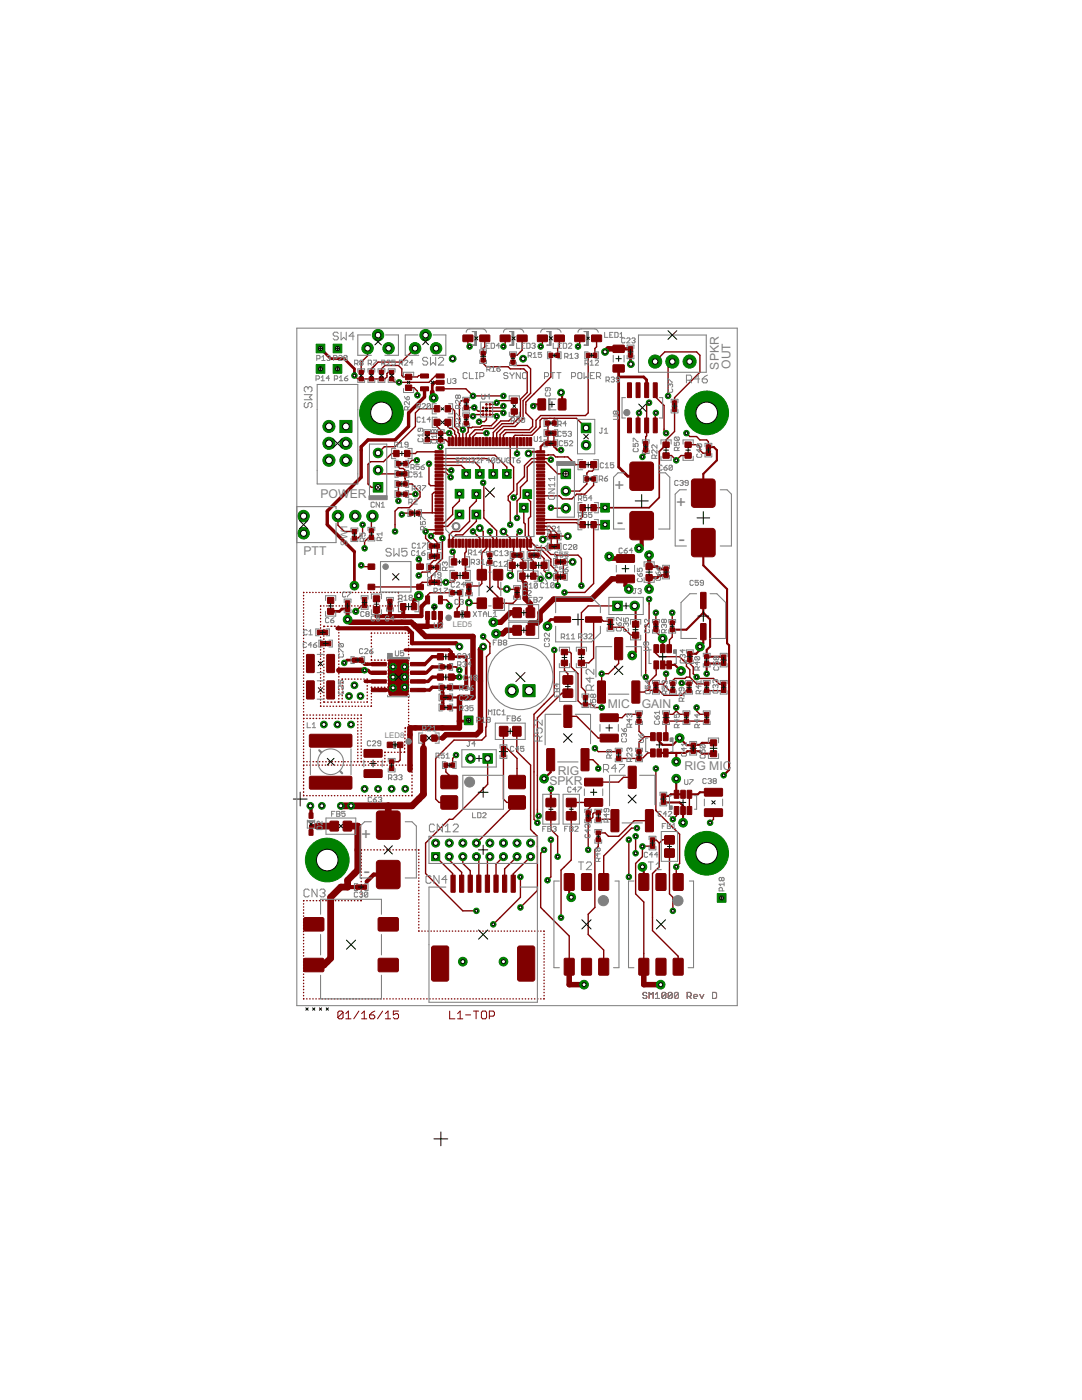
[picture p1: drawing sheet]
<svg xmlns="http://www.w3.org/2000/svg" width="216mm" height="279mm" viewBox="0 0 216 279" stroke-linecap="round" stroke-linejoin="round" font-family="sans-serif">
<defs><g id="words">
<g font-size="4.1" fill="#808080">
<text x="123.2" y="105.4">-</text>
<text x="135.5" y="108.8">-</text>
<text x="72.6" y="175">-</text>
</g>
<g font-size="3.8" fill="#808080">
<text x="122.6" y="97.9">+</text>
<text x="134.9" y="101.3">+</text>
<text x="72.1" y="167.6">+</text>
</g>
<g font-size="2.7" fill="#808080">
<text x="143.5" y="73.7" transform="rotate(-90 143.5 73.7)">SPKR</text>
<text x="145.8" y="73.6" transform="rotate(-90 145.8 73.6)">OUT</text>
<text x="64" y="99.3">POWER</text>
<text x="60.6" y="110.8">PTT</text>
<text x="121.3" y="141.3">MIC</text>
<text x="128" y="141.2">GAIN</text>
<text x="111.3" y="154.7">RIG</text>
<text x="136.6" y="153.7">RIG MIC</text>
<text x="109.7" y="156.6">SPKR</text>
</g>
<g font-size="2.1" fill="#808080">
<text x="69.4" y="105.8" transform="rotate(-90 69.4 105.8)">1</text>
<text x="69.4" y="108.9" transform="rotate(-90 69.4 108.9)">SW</text>
</g>
<g font-size="1.7" fill="#808080">
<text x="90.3" y="125.1">LED5</text>
<text x="76.8" y="147.3">LED8</text>
</g>
</g></defs>
<g fill="none" stroke="#800000" stroke-width=".2">
<path d="M129.1 198.3l-.2-.2h-.4l-.2 .4 .2 .2h.4l.2 .4-.2 .2h-.4l-.2-.2M129.5 199.3v-1.2l.4 .4 .4-.4v1.2M130.8 199.3h.8M130.8 198.5l.4-.4v1.2M132.9 198.3l-.2-.2h-.5l-.1 .2v.8M132.9 198.3v.8l-.2 .2h-.5l-.1-.2M132.9 198.3l-.8 .8M134.1 198.3l-.2-.2h-.4l-.2 .2v.8M134.1 198.3v.8l-.2 .2h-.4l-.2-.2M134.1 198.3l-.8 .8M135.4 198.3l-.2-.2h-.4l-.2 .2v.8M135.4 198.3v.8l-.2 .2h-.4l-.2-.2"/>
<path d="M135.4 198.3l-.8 .8M137.1 198.9h.6l.2-.2v-.4l-.2-.2h-.6v1.2M137.5 198.9l.4 .4M138.4 198.9h.8l-.2-.4h-.4l-.2 .2v.4l.2 .2h.4M139.6 198.5l.4 .8 .4-.8M142.2 198.1h.6l.2 .2v.8l-.2 .2h-.6zM68.5 202v1.1l-.3 .2h-.5l-.3-.2M68.5 202l-.3-.2h-.5l-.3 .2v1.1M68.5 202l-1.1 1.1M69 203.3h1M69 202.3l.5-.5v1.5M71.6 201.8l-1 1.5"/>
<path d="M72.2 203.3h1M72.2 202.3l.5-.5v1.5M73.7 202.5h.8l.3 .3v.3l-.3 .2h-.5l-.3-.2zM74.8 201.8l-.5 .2-.6 .5M76.3 201.8l-1 1.5M76.9 203.3h1M76.9 202.3l.5-.5v1.5M79.5 201.8h-1v.7l.5-.2h.3l.2 .2v.6l-.2 .2h-.6l-.2-.2M89.7 201.8v1.5h1.1M91.3 203.3h1.1M91.3 202.3l.5-.5v1.5M92.9 202.5h1"/>
<path d="M94.5 201.8h1M95 201.8v1.5M96.1 202l.2-.2h.5l.3 .2v1.1l-.3 .2h-.5l-.2-.2zM97.6 202.8h.8l.3-.3v-.5l-.3-.2h-.8v1.5"/>
</g>
<g fill="#800000" stroke="#800000" stroke-width=".2">
<path d="M138.1 95.8l.5-.2h3.5a.58 .58 0 0 1 .6 .6v4.5a.58 .58 0 0 1-.6 .6h-3.5a.58 .58 0 0 1-.6-.6v-4.5z" fill-rule="evenodd"/>
<path d="M138.1 105.6l.5-.1h3.5a.58 .58 0 0 1 .6 .5v4.6a.58 .58 0 0 1-.6 .5h-3.5a.58 .58 0 0 1-.6-.5v-4.6z" fill-rule="evenodd"/>
<path d="M92.3 114.3h1.1v1.1h-1.1z" fill-rule="evenodd"/>
<path d="M90.2 114.3h1.1v1.1h-1.1z" fill-rule="evenodd"/>
<path d="M110.8 106.7h.8v.8h-.8z" fill-rule="evenodd"/>
<path d="M109.6 106.7h.8v.8h-.8z" fill-rule="evenodd"/>
<path d="M110.8 108.7h.8v.8h-.8z" fill-rule="evenodd"/>
<path d="M109.6 108.7h.8v.8h-.8z" fill-rule="evenodd"/>
<path d="M84.8 87.3h.9v.8h-.9z" fill-rule="evenodd"/>
<path d="M84.8 86.1h.9v.8h-.9z" fill-rule="evenodd"/>
<path d="M87.5 87.3h.9v.8h-.9z" fill-rule="evenodd"/>
<path d="M87.5 86.1h.9v.8h-.9z" fill-rule="evenodd"/>
<path d="M86.9 108.6h.8v.8h-.8z" fill-rule="evenodd"/>
<path d="M85.7 108.6h.8v.8h-.8z" fill-rule="evenodd"/>
<path d="M86.9 110.6h.8v.8h-.8z" fill-rule="evenodd"/>
<path d="M85.7 110.6h.8v.8h-.8z" fill-rule="evenodd"/>
<path d="M90.1 111.5h1v1.2h-1z" fill-rule="evenodd"/>
<path d="M92.2 111.5h1.1v1.2h-1.1z" fill-rule="evenodd"/>
<path d="M103.8 112.2h1.1v1.2h-1.1z" fill-rule="evenodd"/>
<path d="M101.6 112.2h1.2v1.2h-1.2z" fill-rule="evenodd"/>
<path d="M105.8 112.2h1.2v1.2h-1.2z" fill-rule="evenodd"/>
<path d="M108 112.2h1.1v1.2h-1.1z" fill-rule="evenodd"/>
<path d="M105.5 110.4h.9v.8h-.9z" fill-rule="evenodd"/>
<path d="M106.7 110.4h.9v.8h-.9z" fill-rule="evenodd"/>
<path d="M103.4 110.4h.8v.8h-.8z" fill-rule="evenodd"/>
<path d="M102.1 110.4h.9v.8h-.9z" fill-rule="evenodd"/>
<path d="M79.1 98.2h.8v.8h-.8z" fill-rule="evenodd"/>
<path d="M80.5 98.2h.7v.8h-.7z" fill-rule="evenodd"/>
<path d="M70.3 105.7h.8v.7h-.8z" fill-rule="evenodd"/>
<path d="M70.3 107h.8v.8h-.8z" fill-rule="evenodd"/>
<path d="M116.7 95.2h.8v.8h-.8z" fill-rule="evenodd"/>
<path d="M118.1 95.2h.7v.8h-.7z" fill-rule="evenodd"/>
<path d="M88.8 83.7h1.1v1.2h-1.1z" fill-rule="evenodd"/>
<path d="M86.6 83.7h1.2v1.2h-1.2z" fill-rule="evenodd"/>
<path d="M115.7 92.1h1.1v1.2h-1.1z" fill-rule="evenodd"/>
<path d="M117.9 92.1h1.1v1.2h-1.1z" fill-rule="evenodd"/>
<path d="M93.1 116.5h.9v.9h-.9z" fill-rule="evenodd"/>
<path d="M93.1 117.7h.9v.9h-.9z" fill-rule="evenodd"/>
<path d="M102.8 118.4h.8v.8h-.8z" fill-rule="evenodd"/>
<path d="M102.8 117.2h.8v.8h-.8z" fill-rule="evenodd"/>
<path d="M97.3 110.4h.9v.8h-.9z" fill-rule="evenodd"/>
<path d="M97.3 111.8h.9v.7h-.9z" fill-rule="evenodd"/>
<path d="M80.7 89.9h1.1v1.2h-1.1z" fill-rule="evenodd"/>
<path d="M78.6 89.9h1v1.2h-1z" fill-rule="evenodd"/>
<path d="M88.9 81h1v1.2h-1z" fill-rule="evenodd"/>
<path d="M86.7 81h1v1.2h-1z" fill-rule="evenodd"/>
<path d="M86.2 122.1h.8v1.5h-.8z" fill-rule="evenodd"/>
<path d="M87.5 122.1h.8v1.5h-.8z" fill-rule="evenodd"/>
<path d="M85 122.1h.7v1.5h-.7z" fill-rule="evenodd"/>
<path d="M87.5 118.9h.8v1.6h-.8z" fill-rule="evenodd"/>
<path d="M85 118.9h.7v1.6h-.7z" fill-rule="evenodd"/>
<path d="M74.5 121.1h1.2v1.1h-1.2z" fill-rule="evenodd"/>
<path d="M74.5 118.9h1.2v1.2h-1.2z" fill-rule="evenodd"/>
<path d="M72.3 120.4h.9v.9h-.9z" fill-rule="evenodd"/>
<path d="M72.3 119.2h.9v.9h-.9z" fill-rule="evenodd"/>
<path d="M77.4 120.8h.8v.8h-.8z" fill-rule="evenodd"/>
<path d="M77.4 119.6h.8v.8h-.8z" fill-rule="evenodd"/>
<path d="M69 121.1h.8v.9h-.8z" fill-rule="evenodd"/>
<path d="M69 119.9h.8v.8h-.8z" fill-rule="evenodd"/>
<path d="M65.4 121.4h1.2v1.2h-1.2z" fill-rule="evenodd"/>
<path d="M65.4 119.3h1.2v1.1h-1.2z" fill-rule="evenodd"/>
<path d="M91.3 117.9h.7v.8h-.7z" fill-rule="evenodd"/>
<path d="M89.9 117.9h.8v.8h-.8z" fill-rule="evenodd"/>
<path d="M114.7 66.9h1.9v1.2h-1.9z" fill-rule="evenodd"/>
<path d="M118.1 66.9h1.9v1.2h-1.9z" fill-rule="evenodd"/>
<path d="M107.3 66.9h1.9v1.2h-1.9z" fill-rule="evenodd"/>
<path d="M110.6 66.9h2v1.2h-2z" fill-rule="evenodd"/>
<path d="M99.8 66.9h2v1.2h-2z" fill-rule="evenodd"/>
<path d="M103.2 66.9h2v1.2h-2z" fill-rule="evenodd"/>
<path d="M92.4 66.9h1.9v1.2h-1.9z" fill-rule="evenodd"/>
<path d="M95.8 66.9h1.9v1.2h-1.9z" fill-rule="evenodd"/>
<path d="M117 70.5h.7v.8h-.7z" fill-rule="evenodd"/>
<path d="M118.3 70.5h.8v.8h-.8z" fill-rule="evenodd"/>
<path d="M109.5 70.5h.8v.8h-.8z" fill-rule="evenodd"/>
<path d="M110.9 70.5h.7v.8h-.7z" fill-rule="evenodd"/>
<path d="M101.9 71.9h.9v.7h-.9z" fill-rule="evenodd"/>
<path d="M101.9 70.5h.9v.8h-.9z" fill-rule="evenodd"/>
<path d="M96 71.5h.8v.7h-.8z" fill-rule="evenodd"/>
<path d="M96 70.1h.8v.8h-.8z" fill-rule="evenodd"/>
<path d="M74.1 137.4h2.9l.1 .6h-2.9z" fill-rule="evenodd"/>
<path d="M74.1 135.7h2.9l.1 .5-2.9 .1z" fill-rule="evenodd"/>
<path d="M74.1 133.9h2.9l.1 .6-2.9 .1z" fill-rule="evenodd"/>
<path d="M74.1 132.2h2.9l.1 .6-2.9 .1z" fill-rule="evenodd"/>
<path d="M81.9 137.4h2.9l.1 .6h-2.9z" fill-rule="evenodd"/>
<path d="M81.9 135.7h2.9l.1 .5-2.9 .1z" fill-rule="evenodd"/>
<path d="M81.9 133.9h2.9l.1 .6-2.9 .1z" fill-rule="evenodd"/>
<path d="M81.9 132.2h2.9l.1 .6-2.9 .1z" fill-rule="evenodd"/>
<path d="M77.6 132.1l.4-.3h3l.4 .3 .1 5.8-.3 .5h-3.2l-.4-.2z" fill-rule="evenodd"/>
<path d="M92.6 82.7h.8v.8h-.8z" fill-rule="evenodd"/>
<path d="M92.6 84.1h.8v.7h-.8z" fill-rule="evenodd"/>
<path d="M92.6 80.9h.8v.8h-.8z" fill-rule="evenodd"/>
<path d="M92.6 79.6h.8v.7h-.8z" fill-rule="evenodd"/>
<path d="M102 79.5h1.2v1h-1.2z" fill-rule="evenodd"/>
<path d="M102 81.6h1.2v1h-1.2z" fill-rule="evenodd"/>
<path d="M87 75.9h1.6v.8h-1.6z" fill-rule="evenodd"/>
<path d="M87 74.7h1.6v.7h-1.6z" fill-rule="evenodd"/>
<path d="M87 77.2h1.6v.8h-1.6z" fill-rule="evenodd"/>
<path d="M83.9 74.7h1.6v.7h-1.6z" fill-rule="evenodd"/>
<path d="M83.9 77.2h1.6v.8h-1.6z" fill-rule="evenodd"/>
<path d="M75.7 73.9h.8v.8h-.8z" fill-rule="evenodd"/>
<path d="M75.7 75.3h.8v.7h-.8z" fill-rule="evenodd"/>
<path d="M80.9 76.9h1.2v1h-1.2z" fill-rule="evenodd"/>
<path d="M80.9 74.7h1.2v1h-1.2z" fill-rule="evenodd"/>
<path d="M107.4 79.6h1.4v2.2h-1.4z" fill-rule="evenodd"/>
<path d="M111.4 79.6h1.5v2.2h-1.5z" fill-rule="evenodd"/>
<path d="M77.7 73.9h.9v.8h-.9z" fill-rule="evenodd"/>
<path d="M77.7 75.3h.9v.7h-.9z" fill-rule="evenodd"/>
<path d="M71.6 131.3h.8v.9h-.8z" fill-rule="evenodd"/>
<path d="M70.4 131.3h.8v.9h-.8z" fill-rule="evenodd"/>
<path d="M89.2 138.8h.8v.8h-.8z" fill-rule="evenodd"/>
<path d="M87.9 138.8h.9v.8h-.9z" fill-rule="evenodd"/>
<path d="M89.3 140.8h.7v.8h-.7z" fill-rule="evenodd"/>
<path d="M87.9 140.8h.8v.8h-.8z" fill-rule="evenodd"/>
<path d="M87.9 136.7h.8v.9h-.8z" fill-rule="evenodd"/>
<path d="M89.3 136.7h.7v.9h-.7z" fill-rule="evenodd"/>
<path d="M87.3 130.5h1.2v1.2h-1.2z" fill-rule="evenodd"/>
<path d="M89.5 130.5h1.1v1.2h-1.1z" fill-rule="evenodd"/>
<path d="M89.3 132.7h.7v.8h-.7z" fill-rule="evenodd"/>
<path d="M87.9 132.7h.8v.8h-.8z" fill-rule="evenodd"/>
<path d="M65.3 135.9h1.3l.2 .2-.1 3.4h-1.3l-.2-.2z" fill-rule="evenodd"/>
<path d="M61.2 135.9h1.3l.2 .2v3.4h-1.4l-.1-.2z" fill-rule="evenodd"/>
<path d="M137.2 131.3h.9v.8h-.9z" fill-rule="evenodd"/>
<path d="M137.2 130.1h.9v.8h-.9z" fill-rule="evenodd"/>
<path d="M116.4 140.2h.8v.7h-.8z" fill-rule="evenodd"/>
<path d="M116.4 138.8h.8v.8h-.8z" fill-rule="evenodd"/>
<path d="M140.6 130.7h.8v.7h-.8z" fill-rule="evenodd"/>
<path d="M140.6 132h.8v.8h-.8z" fill-rule="evenodd"/>
<path d="M133.7 125.3h.8v.7h-.8z" fill-rule="evenodd"/>
<path d="M133.7 123.9h.8v.8h-.8z" fill-rule="evenodd"/>
<path d="M134.2 81.2h.8v.9h-.8z" fill-rule="evenodd"/>
<path d="M134.2 80h.8v.8h-.8z" fill-rule="evenodd"/>
<path d="M140.9 88.8h.9v.8h-.9z" fill-rule="evenodd"/>
<path d="M140.9 90h.9v.9h-.9z" fill-rule="evenodd"/>
<path d="M136.7 88.2h1.2v1.1h-1.2z" fill-rule="evenodd"/>
<path d="M136.7 90.4h1.2v1h-1.2z" fill-rule="evenodd"/>
<path d="M77.7 153h.9v.7h-.9z" fill-rule="evenodd"/>
<path d="M77.7 151.6h.9v.8h-.9z" fill-rule="evenodd"/>
<path d="M101.6 154.8h3.1l.2 .3-.1 2.2-.3 .1h-2.9l-.1-.3v-2z" fill-rule="evenodd"/>
<path d="M88.1 154.8h3.1l.1 .3v2.2l-.3 .1h-2.9l-.2-.3v-2z" fill-rule="evenodd"/>
<path d="M88.1 158.8h3.1l.1 .3v2.2l-.3 .2h-2.9l-.2-.3v-2.1z" fill-rule="evenodd"/>
<path d="M101.6 158.8h3.1l.2 .3-.1 2.2-.3 .2h-2.9l-.1-.3v-2.1z" fill-rule="evenodd"/>
<path d="M88.6 152.3h.7v.8h-.7z" fill-rule="evenodd"/>
<path d="M89.9 152.3h.8v.8h-.8z" fill-rule="evenodd"/>
<path d="M89.4 107.6l.5 .1-.1 1.5h-.4z" fill-rule="evenodd"/>
<path d="M90.1 107.6l.4 .1v1.5h-.4z" fill-rule="evenodd"/>
<path d="M90.8 107.6l.4 .1v1.5h-.4z" fill-rule="evenodd"/>
<path d="M91.5 107.6l.4 .1-.1 1.5h-.3z" fill-rule="evenodd"/>
<path d="M92.2 107.6l.4 .1-.1 1.5h-.4z" fill-rule="evenodd"/>
<path d="M92.8 107.6l.4 .1v1.5h-.4z" fill-rule="evenodd"/>
<path d="M93.5 107.6l.4 .1v1.5h-.4z" fill-rule="evenodd"/>
<path d="M94.2 107.6l.4 .1-.1 1.5h-.3z" fill-rule="evenodd"/>
<path d="M94.9 107.6l.4 .1-.1 1.5h-.4z" fill-rule="evenodd"/>
<path d="M95.5 107.6l.4 .1v1.5h-.4z" fill-rule="evenodd"/>
<path d="M96.2 107.6l.4 .1v1.5h-.4z" fill-rule="evenodd"/>
<path d="M96.9 107.6l.4 .1-.1 1.5h-.3z" fill-rule="evenodd"/>
<path d="M97.6 107.6l.4 .1-.1 1.5h-.4z" fill-rule="evenodd"/>
<path d="M98.2 107.6l.4 .1v1.5h-.4z" fill-rule="evenodd"/>
<path d="M98.9 107.6l.4 .1v1.5h-.4z" fill-rule="evenodd"/>
<path d="M99.6 107.6l.4 .1-.1 1.5h-.3z" fill-rule="evenodd"/>
<path d="M100.3 107.6l.4 .1-.1 1.5h-.4z" fill-rule="evenodd"/>
<path d="M100.9 107.6l.4 .1v1.5h-.4z" fill-rule="evenodd"/>
<path d="M101.6 107.6l.4 .1v1.5h-.4z" fill-rule="evenodd"/>
<path d="M102.3 107.6l.4 .1-.1 1.5h-.3z" fill-rule="evenodd"/>
<path d="M103 107.6l.4 .1-.1 1.5h-.3z" fill-rule="evenodd"/>
<path d="M103.6 107.6l.5 .1-.1 1.5h-.4z" fill-rule="evenodd"/>
<path d="M104.3 107.6l.4 .1v1.5h-.4z" fill-rule="evenodd"/>
<path d="M105 107.6l.4 .1v1.5h-.4z" fill-rule="evenodd"/>
<path d="M105.7 107.6l.4 .1-.1 1.5h-.3z" fill-rule="evenodd"/>
<path d="M107.1 106.2h1.5l.1 .4h-1.6z" fill-rule="evenodd"/>
<path d="M107.1 105.5h1.5l.1 .4h-1.6z" fill-rule="evenodd"/>
<path d="M107.1 104.9l1.5-.1 .1 .4-1.6 .1z" fill-rule="evenodd"/>
<path d="M107.1 104.2h1.5l.1 .3-1.6 .1z" fill-rule="evenodd"/>
<path d="M107.1 103.5h1.5l.1 .4h-1.6z" fill-rule="evenodd"/>
<path d="M107.1 102.8h1.5l.1 .4h-1.6z" fill-rule="evenodd"/>
<path d="M107.1 102.1h1.5l.1 .4-1.6 .1z" fill-rule="evenodd"/>
<path d="M107.1 101.5h1.5l.1 .3-1.6 .1z" fill-rule="evenodd"/>
<path d="M107.1 100.8h1.5l.1 .3-1.6 .1z" fill-rule="evenodd"/>
<path d="M107.1 100.1h1.5l.1 .4h-1.6z" fill-rule="evenodd"/>
<path d="M107.1 99.4h1.5l.1 .4h-1.6z" fill-rule="evenodd"/>
<path d="M107.1 98.8l1.5-.1 .1 .4-1.6 .1z" fill-rule="evenodd"/>
<path d="M107.1 98.1h1.5l.1 .3-1.6 .1z" fill-rule="evenodd"/>
<path d="M107.1 97.4h1.5l.1 .4h-1.6z" fill-rule="evenodd"/>
<path d="M107.1 96.7h1.5l.1 .4h-1.6z" fill-rule="evenodd"/>
<path d="M107.1 96.1h1.5l.1 .3-1.6 .1z" fill-rule="evenodd"/>
<path d="M107.1 95.4h1.5l.1 .3-1.6 .1z" fill-rule="evenodd"/>
<path d="M107.1 94.7h1.5l.1 .4h-1.6z" fill-rule="evenodd"/>
<path d="M107.1 94h1.5l.1 .4h-1.6z" fill-rule="evenodd"/>
<path d="M107.1 93.4l1.5-.1 .1 .4-1.6 .1z" fill-rule="evenodd"/>
<path d="M107.1 92.7h1.5l.1 .3-1.6 .1z" fill-rule="evenodd"/>
<path d="M107.1 92h1.5l.1 .4h-1.6z" fill-rule="evenodd"/>
<path d="M107.1 91.3h1.5l.1 .4h-1.6z" fill-rule="evenodd"/>
<path d="M107.1 90.7l1.5-.1 .1 .4-1.6 .1z" fill-rule="evenodd"/>
<path d="M107.1 90h1.5l.1 .3-1.6 .1z" fill-rule="evenodd"/>
<path d="M105.7 87.3l.4 .1-.1 1.5h-.3z" fill-rule="evenodd"/>
<path d="M105 87.3l.4 .1v1.5h-.4z" fill-rule="evenodd"/>
<path d="M104.3 87.3l.4 .1v1.5h-.4z" fill-rule="evenodd"/>
<path d="M103.6 87.3l.5 .1-.1 1.5h-.4z" fill-rule="evenodd"/>
<path d="M103 87.3l.4 .1-.1 1.5h-.3z" fill-rule="evenodd"/>
<path d="M102.3 87.3l.4 .1-.1 1.5h-.3z" fill-rule="evenodd"/>
<path d="M101.6 87.3l.4 .1v1.5h-.4z" fill-rule="evenodd"/>
<path d="M100.9 87.3l.4 .1v1.5h-.4z" fill-rule="evenodd"/>
<path d="M100.3 87.3l.4 .1-.1 1.5h-.4z" fill-rule="evenodd"/>
<path d="M99.6 87.3l.4 .1-.1 1.5h-.3z" fill-rule="evenodd"/>
<path d="M98.9 87.3l.4 .1v1.5h-.4z" fill-rule="evenodd"/>
<path d="M98.2 87.3l.4 .1v1.5h-.4z" fill-rule="evenodd"/>
<path d="M97.6 87.3l.4 .1-.1 1.5h-.4z" fill-rule="evenodd"/>
<path d="M96.9 87.3l.4 .1-.1 1.5h-.3z" fill-rule="evenodd"/>
<path d="M96.2 87.3l.4 .1v1.5h-.4z" fill-rule="evenodd"/>
<path d="M95.5 87.3l.4 .1v1.5h-.4z" fill-rule="evenodd"/>
<path d="M94.9 87.3l.4 .1-.1 1.5h-.4z" fill-rule="evenodd"/>
<path d="M94.2 87.3l.4 .1-.1 1.5h-.3z" fill-rule="evenodd"/>
<path d="M93.5 87.3l.4 .1v1.5h-.4z" fill-rule="evenodd"/>
<path d="M92.8 87.3l.4 .1v1.5h-.4z" fill-rule="evenodd"/>
<path d="M92.2 87.3l.4 .1-.1 1.5h-.4z" fill-rule="evenodd"/>
<path d="M91.5 87.3l.4 .1-.1 1.5h-.3z" fill-rule="evenodd"/>
<path d="M90.8 87.3l.4 .1v1.5h-.4z" fill-rule="evenodd"/>
<path d="M90.1 87.3l.4 .1v1.5h-.4z" fill-rule="evenodd"/>
<path d="M89.4 87.3l.5 .1-.1 1.5h-.4z" fill-rule="evenodd"/>
<path d="M86.8 90h1.6v.3l-1.5 .1z" fill-rule="evenodd"/>
<path d="M86.8 90.7l1.6-.1v.4l-1.5 .1z" fill-rule="evenodd"/>
<path d="M86.8 91.3h1.6v.4h-1.5z" fill-rule="evenodd"/>
<path d="M86.8 92h1.6v.4h-1.5z" fill-rule="evenodd"/>
<path d="M86.8 92.7h1.6v.3l-1.5 .1z" fill-rule="evenodd"/>
<path d="M86.8 93.4l1.6-.1v.4l-1.5 .1z" fill-rule="evenodd"/>
<path d="M86.8 94h1.6v.4h-1.5z" fill-rule="evenodd"/>
<path d="M86.8 94.7h1.6v.4h-1.5z" fill-rule="evenodd"/>
<path d="M86.8 95.4h1.6v.3l-1.5 .1z" fill-rule="evenodd"/>
<path d="M86.8 96.1h1.6v.3l-1.5 .1z" fill-rule="evenodd"/>
<path d="M86.8 96.7h1.6v.4h-1.5z" fill-rule="evenodd"/>
<path d="M86.8 97.4h1.6v.4h-1.5z" fill-rule="evenodd"/>
<path d="M86.8 98.1h1.6v.3l-1.5 .1z" fill-rule="evenodd"/>
<path d="M86.8 98.8l1.6-.1v.4l-1.5 .1z" fill-rule="evenodd"/>
<path d="M86.8 99.4h1.6v.4h-1.5z" fill-rule="evenodd"/>
<path d="M86.8 100.1h1.6v.4h-1.5z" fill-rule="evenodd"/>
<path d="M86.8 100.8h1.6v.3l-1.5 .1z" fill-rule="evenodd"/>
<path d="M86.8 101.5h1.6v.3l-1.5 .1z" fill-rule="evenodd"/>
<path d="M86.8 102.1h1.6v.4l-1.5 .1z" fill-rule="evenodd"/>
<path d="M86.8 102.8h1.6v.4h-1.5z" fill-rule="evenodd"/>
<path d="M86.8 103.5h1.6v.4h-1.5z" fill-rule="evenodd"/>
<path d="M86.8 104.2h1.6v.3l-1.5 .1z" fill-rule="evenodd"/>
<path d="M86.8 104.9l1.6-.1v.4l-1.5 .1z" fill-rule="evenodd"/>
<path d="M86.8 105.5h1.6v.4h-1.5z" fill-rule="evenodd"/>
<path d="M86.8 106.2h1.6v.4h-1.5z" fill-rule="evenodd"/>
<path d="M102 174.7h.8v3.3l-.1 .1-.7-.1z" fill-rule="evenodd"/>
<path d="M100.3 174.7h.8v3.3l-.1 .1-.7-.1z" fill-rule="evenodd"/>
<path d="M98.6 174.7h.8v3.3l-.1 .1-.7-.1z" fill-rule="evenodd"/>
<path d="M96.9 174.7h.8v3.3l-.1 .1-.8-.1z" fill-rule="evenodd"/>
<path d="M95.2 174.7h.8v3.3l-.1 .1-.8-.1z" fill-rule="evenodd"/>
<path d="M93.4 174.7h.9v3.3l-.2 .1-.7-.1z" fill-rule="evenodd"/>
<path d="M91.7 174.7h.8v3.3l-.1 .1-.7-.1z" fill-rule="evenodd"/>
<path d="M90 174.7h.8v3.3l-.1 .1-.7-.1z" fill-rule="evenodd"/>
<path d="M103.3 189l.4-.2h2.6l.3 .2 .1 6.4-.2 .4h-2.8l-.4-.2z" fill-rule="evenodd"/>
<path d="M86.2 189l.3-.2h2.6l.4 .2v6.4l-.2 .4h-2.8l-.3-.2z" fill-rule="evenodd"/>
<path d="M108.9 84h.7v.8h-.7z" fill-rule="evenodd"/>
<path d="M110.2 84h.8v.8h-.8z" fill-rule="evenodd"/>
<path d="M144 136.1h.8v.9h-.8z" fill-rule="evenodd"/>
<path d="M144 137.4h.8v.8h-.8z" fill-rule="evenodd"/>
<path d="M134.6 161h.8v1.5h-.8z" fill-rule="evenodd"/>
<path d="M134.6 157.7h.8v1.6h-.8z" fill-rule="evenodd"/>
<path d="M135.9 157.7h.8v1.6h-.8z" fill-rule="evenodd"/>
<path d="M137.1 157.7h.9v1.6h-.9z" fill-rule="evenodd"/>
<path d="M135.9 161h.8v1.5h-.8z" fill-rule="evenodd"/>
<path d="M137.1 161h.9v1.5h-.9z" fill-rule="evenodd"/>
<path d="M132.4 146.3h.9v1.5h-.9z" fill-rule="evenodd"/>
<path d="M132.4 149.5h.9v1.5h-.9z" fill-rule="evenodd"/>
<path d="M131.1 149.5h.9v1.5h-.9z" fill-rule="evenodd"/>
<path d="M129.8 149.5h.9v1.5h-.9z" fill-rule="evenodd"/>
<path d="M131.1 146.3h.9v1.5h-.9z" fill-rule="evenodd"/>
<path d="M129.8 146.3h.9v1.5h-.9z" fill-rule="evenodd"/>
<path d="M140.6 143.5h.8v.8h-.8z" fill-rule="evenodd"/>
<path d="M140.6 142.2h.8v.7h-.8z" fill-rule="evenodd"/>
<path d="M136.6 143.5h.8v.8h-.8z" fill-rule="evenodd"/>
<path d="M136.6 142.2h.8v.7h-.8z" fill-rule="evenodd"/>
<path d="M127.1 143.5h.8v.8h-.8z" fill-rule="evenodd"/>
<path d="M127.1 142.2h.8v.7h-.8z" fill-rule="evenodd"/>
<path d="M140.6 157.4l3.4-.1 .2 .2-.1 1.3-3.4 .1-.2-.2z" fill-rule="evenodd"/>
<path d="M140.6 161.5l3.4-.1 .2 .2-.1 1.3-3.4 .1-.2-.2z" fill-rule="evenodd"/>
<path d="M119 165.8h.8v.8h-.8z" fill-rule="evenodd"/>
<path d="M119 167.2h.8v.7h-.8z" fill-rule="evenodd"/>
<path d="M119 161.8h.8v.8h-.8z" fill-rule="evenodd"/>
<path d="M119 163.1h.8v.8h-.8z" fill-rule="evenodd"/>
<path d="M119.8 142.5h3.4l.2 .1-.1 1.4h-3.4l-.2-.2z" fill-rule="evenodd"/>
<path d="M119.8 146.6l3.4-.1 .2 .2-.1 1.3-3.4 .1-.2-.2z" fill-rule="evenodd"/>
<path d="M125.4 153l1.4-.1 .2 .2v4.1l-.2 .2h-1.2l-.3-.2z" fill-rule="evenodd"/>
<path d="M122 161.6h1.3l.2 .2v4l-.2 .2h-1.2l-.2-.2z" fill-rule="evenodd"/>
<path d="M128.8 161.6h1.4l.2 .2v4l-.2 .2h-1.2l-.2-.2z" fill-rule="evenodd"/>
<path d="M112.6 140.8l1.3-.1 .2 .2v4.1l-.2 .2h-1.2l-.2-.2z" fill-rule="evenodd"/>
<path d="M109.1 149.5l1.4-.1 .2 .2v4l-.2 .2h-1.2l-.2-.2z" fill-rule="evenodd"/>
<path d="M116 149.5l1.3-.1 .2 .2v4l-.2 .2h-1.2l-.2-.2z" fill-rule="evenodd"/>
<path d="M130.5 124h.8v.8h-.8z" fill-rule="evenodd"/>
<path d="M130.5 125.2h.8v.8h-.8z" fill-rule="evenodd"/>
<path d="M125.4 69.2h.8v.8h-.8z" fill-rule="evenodd"/>
<path d="M125.4 70.4h.8v.9h-.8z" fill-rule="evenodd"/>
<path d="M137.9 149.5h.8v.8h-.8z" fill-rule="evenodd"/>
<path d="M137.9 148.3h.8v.8h-.8z" fill-rule="evenodd"/>
<path d="M132 158.4h.8v.9h-.8z" fill-rule="evenodd"/>
<path d="M132 159.7h.8v.8h-.8z" fill-rule="evenodd"/>
<path d="M132.6 166.8h1.9v1.6h-1.9z" fill-rule="evenodd"/>
<path d="M132.6 169.4h1.9v1.6h-1.9z" fill-rule="evenodd"/>
<path d="M113 159.4h1.9v1.6h-1.9z" fill-rule="evenodd"/>
<path d="M113 162h1.9v1.6h-1.9z" fill-rule="evenodd"/>
<path d="M109 159.4h1.9v1.6h-1.9z" fill-rule="evenodd"/>
<path d="M109 162h1.9v1.6h-1.9z" fill-rule="evenodd"/>
<path d="M112.4 137.5h1.8v1.6h-1.8z" fill-rule="evenodd"/>
<path d="M112.4 134.9h1.8v1.6h-1.8z" fill-rule="evenodd"/>
<path d="M99.7 145h1.6v1.9h-1.6z" fill-rule="evenodd"/>
<path d="M102.3 145h1.6v1.9h-1.6z" fill-rule="evenodd"/>
<path d="M117 161.8h.8v.9h-.8z" fill-rule="evenodd"/>
<path d="M117 163h.8v.9h-.8z" fill-rule="evenodd"/>
<path d="M129.8 167.2h.8v.9h-.8z" fill-rule="evenodd"/>
<path d="M129.8 168.5h.8v.8h-.8z" fill-rule="evenodd"/>
<path d="M100 149h.9v.8h-.9z" fill-rule="evenodd"/>
<path d="M100 150.2h.9v.8h-.9z" fill-rule="evenodd"/>
<path d="M126.9 83.4l.8 .1-.1 2.9-.7-.1z" fill-rule="evenodd"/>
<path d="M126.9 76.4l.8 .1-.1 2.9-.7-.1z" fill-rule="evenodd"/>
<path d="M125.2 83.4l.8 .1-.1 2.9-.7-.1z" fill-rule="evenodd"/>
<path d="M128.7 83.4l.7 .1-.1 2.9-.7-.1z" fill-rule="evenodd"/>
<path d="M130.4 83.4l.7 .1-.1 2.9-.7-.1z" fill-rule="evenodd"/>
<path d="M125.2 76.4l.8 .1-.1 2.9-.7-.1z" fill-rule="evenodd"/>
<path d="M128.7 76.4l.7 .1-.1 2.9-.7-.1z" fill-rule="evenodd"/>
<path d="M130.4 76.4l.7 .1-.1 2.9-.7-.1z" fill-rule="evenodd"/>
<path d="M134.4 174.4h1.9v3.2h-1.9z" fill-rule="evenodd"/>
<path d="M130.9 174.4h1.9v3.2h-1.9z" fill-rule="evenodd"/>
<path d="M127.5 174.4h1.9v3.2h-1.9z" fill-rule="evenodd"/>
<path d="M127.5 191.3h1.9v3.3h-1.9z" fill-rule="evenodd"/>
<path d="M130.9 191.3h1.9v3.3h-1.9z" fill-rule="evenodd"/>
<path d="M134.4 191.3h1.9v3.3h-1.9z" fill-rule="evenodd"/>
<path d="M119.5 174.4h1.9v3.2h-1.9z" fill-rule="evenodd"/>
<path d="M116.1 174.4h1.9v3.2h-1.9z" fill-rule="evenodd"/>
<path d="M112.6 174.4h1.9v3.2h-1.9z" fill-rule="evenodd"/>
<path d="M112.6 191.3h1.9v3.3h-1.9z" fill-rule="evenodd"/>
<path d="M116.1 191.3h1.9v3.3h-1.9z" fill-rule="evenodd"/>
<path d="M119.5 191.3h1.9v3.3h-1.9z" fill-rule="evenodd"/>
<path d="M65.2 128h.8v.9h-.8z" fill-rule="evenodd"/>
<path d="M64 128h.8v.9h-.8z" fill-rule="evenodd"/>
<path d="M103.7 114.4h1.1v1.2h-1.1z" fill-rule="evenodd"/>
<path d="M105.9 114.4h1v1.2h-1z" fill-rule="evenodd"/>
<path d="M61.7 162.3h.7v1h-.7z" fill-rule="evenodd"/>
<path d="M61.7 165.6h.7v1.1h-.7z" fill-rule="evenodd"/>
<path d="M116.7 155.4l3.4-.1 .2 .2-.1 1.3-3.4 .1-.2-.2z" fill-rule="evenodd"/>
<path d="M116.7 159.4h3.4l.2 .2-.1 1.3h-3.4l-.2-.2z" fill-rule="evenodd"/>
<path d="M87.3 134.5h1.2v1.2h-1.2z" fill-rule="evenodd"/>
<path d="M89.5 134.5h1.1v1.2h-1.1z" fill-rule="evenodd"/>
<path d="M72.7 153.7l3.4-.1 .2 .2-.1 1.3-3.4 .1-.2-.2z" fill-rule="evenodd"/>
<path d="M72.7 149.6h3.4l.2 .2-.1 1.3h-3.4l-.2-.2z" fill-rule="evenodd"/>
<path d="M133.1 128.7h.9v1.5h-.9z" fill-rule="evenodd"/>
<path d="M133.1 131.9h.9v1.6h-.9z" fill-rule="evenodd"/>
<path d="M131.8 131.9h.9v1.6h-.9z" fill-rule="evenodd"/>
<path d="M130.5 131.9h.9v1.6h-.9z" fill-rule="evenodd"/>
<path d="M131.8 128.7h.9v1.5h-.9z" fill-rule="evenodd"/>
<path d="M130.5 128.7h.9v1.5h-.9z" fill-rule="evenodd"/>
<path d="M140.6 137.5h.8v.7h-.8z" fill-rule="evenodd"/>
<path d="M140.6 136.1h.8v.8h-.8z" fill-rule="evenodd"/>
<path d="M122.7 127.3l1.3-.1 .2 .2v4.1l-.2 .2h-1.2l-.2-.2z" fill-rule="evenodd"/>
<path d="M119.3 135.9h1.3l.2 .2v4l-.2 .2h-1.2l-.2-.2z" fill-rule="evenodd"/>
<path d="M126.1 135.9h1.4l.2 .2v4l-.2 .2h-1.2l-.2-.2z" fill-rule="evenodd"/>
<path d="M133.8 136.1h.9v.8h-.9z" fill-rule="evenodd"/>
<path d="M133.8 137.5h.9v.7h-.9z" fill-rule="evenodd"/>
<path d="M121.4 123.6h.8v.8h-.8z" fill-rule="evenodd"/>
<path d="M121.4 124.8h.8v.8h-.8z" fill-rule="evenodd"/>
<path d="M126.2 124h1.2v1.2h-1.2z" fill-rule="evenodd"/>
<path d="M126.2 126.2h1.2v1.1h-1.2z" fill-rule="evenodd"/>
<path d="M141.8 149.8h1.2v1.2h-1.2z" fill-rule="evenodd"/>
<path d="M141.8 147.7h1.2v1.1h-1.2z" fill-rule="evenodd"/>
<path d="M79.1 92.1h.8v.9h-.8z" fill-rule="evenodd"/>
<path d="M80.5 92.1h.7v.9h-.7z" fill-rule="evenodd"/>
<path d="M80.4 94.2h.8v.8h-.8z" fill-rule="evenodd"/>
<path d="M79.2 94.2h.8v.8h-.8z" fill-rule="evenodd"/>
<path d="M108.9 88.1h.8v.8h-.8z" fill-rule="evenodd"/>
<path d="M110.1 88.1h.8v.8h-.8z" fill-rule="evenodd"/>
<path d="M108.9 86h.8v.9h-.8z" fill-rule="evenodd"/>
<path d="M110.1 86h.8v.9h-.8z" fill-rule="evenodd"/>
<path d="M73.7 106.9h.8v.7h-.8z" fill-rule="evenodd"/>
<path d="M73.7 105.5h.8v.8h-.8z" fill-rule="evenodd"/>
<path d="M85.5 112.8h.7v.8h-.7z" fill-rule="evenodd"/>
<path d="M86.8 112.8h.8v.8h-.8z" fill-rule="evenodd"/>
<path d="M73.7 73.9h.8v.8h-.8z" fill-rule="evenodd"/>
<path d="M73.7 75.3h.8v.7h-.8z" fill-rule="evenodd"/>
<path d="M71.7 73.9h.8v.8h-.8z" fill-rule="evenodd"/>
<path d="M71.7 75.3h.8v.7h-.8z" fill-rule="evenodd"/>
<path d="M98.5 119.4h1.8v2h-1.8z" fill-rule="evenodd"/>
<path d="M98.5 113.7h1.8v2h-1.8z" fill-rule="evenodd"/>
<path d="M95.3 113.7h1.7v2h-1.7z" fill-rule="evenodd"/>
<path d="M95.3 119.4h1.7v2h-1.7z" fill-rule="evenodd"/>
<path d="M63.3 125.8h.9v.8h-.9z" fill-rule="evenodd"/>
<path d="M64.5 125.8h.9v.8h-.9z" fill-rule="evenodd"/>
<path d="M71 176.6h.9v.8h-.9z" fill-rule="evenodd"/>
<path d="M72.3 176.6h.8v.8h-.8z" fill-rule="evenodd"/>
<path d="M112 131.8h1.2v1h-1.2z" fill-rule="evenodd"/>
<path d="M112 129.6h1.2v1h-1.2z" fill-rule="evenodd"/>
<path d="M85.7 115.8h.8v.8h-.8z" fill-rule="evenodd"/>
<path d="M86.9 115.8h.8v.8h-.8z" fill-rule="evenodd"/>
<path d="M102.4 121.3h1.6v1.9h-1.6z" fill-rule="evenodd"/>
<path d="M105 121.3h1.6v1.9h-1.6z" fill-rule="evenodd"/>
<path d="M115.8 104.1h1v1.2h-1z" fill-rule="evenodd"/>
<path d="M117.9 104.1h1.1v1.2h-1.1z" fill-rule="evenodd"/>
<path d="M115.8 100.7h1v1.2h-1z" fill-rule="evenodd"/>
<path d="M117.9 100.7h1.1v1.2h-1.1z" fill-rule="evenodd"/>
<path d="M110.8 111.7h.8v.9h-.8z" fill-rule="evenodd"/>
<path d="M112 111.7h.8v.9h-.8z" fill-rule="evenodd"/>
<path d="M110.8 114.7h.8v.8h-.8z" fill-rule="evenodd"/>
<path d="M112 114.7h.8v.8h-.8z" fill-rule="evenodd"/>
<path d="M83 102h.8v.8h-.8z" fill-rule="evenodd"/>
<path d="M81.7 102h.7v.8h-.7z" fill-rule="evenodd"/>
<path d="M79.9 120.5h1.1v1.2h-1.1z" fill-rule="evenodd"/>
<path d="M82.1 120.5h1v1.2h-1z" fill-rule="evenodd"/>
<path d="M68.5 163.9h1.6v1.9h-1.6z" fill-rule="evenodd"/>
<path d="M65.9 163.9h1.6v1.9h-1.6z" fill-rule="evenodd"/>
<path d="M84 146.7h1v1.2h-1z" fill-rule="evenodd"/>
<path d="M86.2 146.7h1v1.2h-1z" fill-rule="evenodd"/>
<path d="M65.3 130.7l1.3-.1 .2 .2-.1 3.4h-1.3l-.2-.1z" fill-rule="evenodd"/>
<path d="M61.2 130.7l1.3-.1 .2 .2v3.4h-1.4l-.1-.1z" fill-rule="evenodd"/>
<path d="M61.9 146.6l8-.1 .3 .4v2.1l-.3 .1h-7.9l-.3-.3v-1.9z" fill-rule="evenodd"/>
<path d="M61.9 155l8-.1 .3 .3v2.1l-.3 .2h-7.9l-.3-.3v-2z" fill-rule="evenodd"/>
<path d="M79.1 96.2h.8v.8h-.8z" fill-rule="evenodd"/>
<path d="M80.5 96.2h.7v.8h-.7z" fill-rule="evenodd"/>
<path d="M137.1 136.1h.8v.8h-.8z" fill-rule="evenodd"/>
<path d="M137.1 137.5h.8v.7h-.8z" fill-rule="evenodd"/>
<path d="M130.5 136.1h.8v.9h-.8z" fill-rule="evenodd"/>
<path d="M130.5 137.4h.8v.8h-.8z" fill-rule="evenodd"/>
<path d="M144 131.9h.8v.9h-.8z" fill-rule="evenodd"/>
<path d="M144 130.7h.8v.9h-.8z" fill-rule="evenodd"/>
<path d="M139.8 118.3l.9-.1 .2 .1v3l-.2 .2h-.8l-.1-.2z" fill-rule="evenodd"/>
<path d="M139.8 124.5l.9-.1 .2 .2v3l-.2 .1h-.8l-.1-.1z" fill-rule="evenodd"/>
<path d="M115.4 131.8h1.2v1h-1.2z" fill-rule="evenodd"/>
<path d="M115.4 129.6h1.2v1h-1.2z" fill-rule="evenodd"/>
<path d="M116.9 123.1h3l.2 .1v.8l-.2 .2h-3l-.1-.2z" fill-rule="evenodd"/>
<path d="M110.6 123.1h3.1l.2 .1v.8l-.2 .2h-3l-.1-.2z" fill-rule="evenodd"/>
<path d="M125.8 92.4l.5-.2h3.5a.58 .58 0 0 1 .6 .6v4.5a.58 .58 0 0 1-.6 .6h-3.5a.58 .58 0 0 1-.6-.6v-4.5z" fill-rule="evenodd"/>
<path d="M125.8 102.2l.5-.1h3.5a.58 .58 0 0 1 .6 .5v4.6a.58 .58 0 0 1-.6 .5h-3.5a.58 .58 0 0 1-.6-.5v-4.6z" fill-rule="evenodd"/>
<path d="M122.4 68.9h2.1v1.4h-2.1z" fill-rule="evenodd"/>
<path d="M122.4 72.8h2.1v1.4h-2.1z" fill-rule="evenodd"/>
<path d="M128.4 88.1h.9v.9h-.9z" fill-rule="evenodd"/>
<path d="M128.4 89.4h.9v.8h-.9z" fill-rule="evenodd"/>
<path d="M132.3 88.2h1.2v1.1h-1.2z" fill-rule="evenodd"/>
<path d="M132.3 90.4h1.2v1h-1.2z" fill-rule="evenodd"/>
<path d="M127.1 151h.8v.7h-.8z" fill-rule="evenodd"/>
<path d="M127.1 149.6h.8v.8h-.8z" fill-rule="evenodd"/>
<path d="M132.5 143.4h.8v.9h-.8z" fill-rule="evenodd"/>
<path d="M132.5 142.2h.8v.8h-.8z" fill-rule="evenodd"/>
<path d="M123 149.6h.9v.8h-.9z" fill-rule="evenodd"/>
<path d="M123 151h.9v.7h-.9z" fill-rule="evenodd"/>
<path d="M75.3 162l.4-.2h3.5a.58 .58 0 0 1 .6 .6v4.5a.58 .58 0 0 1-.6 .6h-3.5a.58 .58 0 0 1-.6-.6v-4.5z" fill-rule="evenodd"/>
<path d="M75.3 171.9l.4-.2h3.5a.58 .58 0 0 1 .6 .6v4.5a.58 .58 0 0 1-.6 .6h-3.5a.58 .58 0 0 1-.6-.6v-4.5z" fill-rule="evenodd"/>
<path d="M102.4 124.9h1.6v1.8h-1.6z" fill-rule="evenodd"/>
<path d="M105 124.9h1.6v1.8h-1.6z" fill-rule="evenodd"/>
<path d="M123 114.8l3.4-.1 .2 .2v1.4h-3.4l-.2-.2z" fill-rule="evenodd"/>
<path d="M123 110.7h3.4l.2 .2v1.3h-3.4l-.2-.1z" fill-rule="evenodd"/>
<path d="M128.9 114.7h1.2v1.1h-1.2z" fill-rule="evenodd"/>
<path d="M128.9 112.5h1.2v1.2h-1.2z" fill-rule="evenodd"/>
<path d="M132.5 114.4h.8v.8h-.8z" fill-rule="evenodd"/>
<path d="M132.5 113.1h.8v.9h-.8z" fill-rule="evenodd"/>
<path d="M73.5 112.6h1.2v1h-1.2z" fill-rule="evenodd"/>
<path d="M83.2 112.6h1.3v1h-1.3z" fill-rule="evenodd"/>
<path d="M73.5 116.6h1.2v1h-1.2z" fill-rule="evenodd"/>
<path d="M83.2 116.6h1.3v1h-1.3z" fill-rule="evenodd"/>
<path d="M60.7 191.3h3.8l.1 .3v2.2l-.3 .2-3.6-.1-.1-.3v-2z" fill-rule="evenodd"/>
<path d="M75.6 191.3h3.7l.2 .3v2.2l-.3 .2-3.6-.1-.2-.3v-2z" fill-rule="evenodd"/>
<path d="M75.6 183.2h3.7l.2 .3v2.2l-.3 .1h-3.6l-.2-.3v-2z" fill-rule="evenodd"/>
<path d="M60.7 183.2h3.8l.1 .3v2.2l-.3 .1h-3.6l-.1-.3v-2z" fill-rule="evenodd"/>
<path d="M77.3 148.1h1v1.1h-1z" fill-rule="evenodd"/>
<path d="M79.3 148.1h1.1v1.1h-1.1z" fill-rule="evenodd"/>
<path d="M92.7 122.1h1v1h-1z" fill-rule="evenodd"/>
<path d="M90.7 122.1h1v1h-1z" fill-rule="evenodd"/>
<circle cx="97.1" cy="82.7" r=".17"/>
<circle cx="96.4" cy="82.7" r=".17"/>
<circle cx="97.7" cy="82.7" r=".17"/>
<circle cx="97.1" cy="82.1" r=".17"/>
<circle cx="96.4" cy="82.1" r=".17"/>
<circle cx="97.7" cy="82.1" r=".17"/>
<circle cx="97.1" cy="81.4" r=".17"/>
<circle cx="96.4" cy="81.4" r=".17"/>
<circle cx="97.7" cy="81.4" r=".17"/>
<circle cx="97.1" cy="80.7" r=".17"/>
<circle cx="97.7" cy="80.7" r=".17"/>
</g>
<g fill="none" stroke="#800000" stroke-width=".28">
<path d="M73.3 69.5v1.5l-1.2 1.3v2M76.1 74.3v-.7l.7-.7h2.7l.7 .7v1.4l.3 .2h2.8l.3-.2h1.1M78.1 74.3h-.6l-.3 .2v.7l-.4 .4h-5.4l-.7-.6M81.5 77.4h1.1l.7 .7v.8M82.8 69.5l-2.7 2.8h-4.7l-1.3 1.3v.7M87.8 77.6h5.2l1.4 1.4h6.1M87.8 75h-.9l-1.3 1.3h-6.8l-.7-.7M93 80h-.9l-.4 .4v4.7l.7 .7v2.3M93.4 67.5v1.3l.3 .4M96.4 71.9v.6l.7 .7h4.3l.4 .4h2.7l.7 .7v4l-1.4 1.4v3.4l-1.4 1.5h-2.2l-1.8 1.7v1.8M96.7 67.5v1.7l-.3 .4v.9M100.8 67.5v1.3l-.3 .4"/>
<path d="M102.4 72.3l.1 .6h2.7l.7 .7v4.9l-1.5 1.5v3.5l-1.6 1.6h-2.3l-1.4 1.3v1.7M102.6 80h-3.1l-.7 .7h-1.1M104.2 67.5v2.4l-1 1h-.8M108.2 67.5v1.3l-.3 .4M109.9 70.9v4.3l-5 5v2.2l1.4 1.4v1.3l-.7 .7h-4.9l-.9 .9v1.4M111.6 67.5v1.7l-.3 .4v1.3M115.7 67.5v1.3l-.4 .4M117.4 70.9v11.5l-.6 .5h-8.9l-.9 1v1.3l-1.1 1.1h-4.9l-.5 .6v1.2M119 67.5v1.7l-.3 .4v1.3M130.7 72.2l2-2h6.3l.7 .7v3.4l-5.1 5.1v1M130.7 77.9v1.3l1.8 1.7v5.1l.4 .4M134.2 72.2l-.9 .8v6"/>
<path d="M75.4 93.8l.8 .8h3.4M79.1 90.5h-1l-1.6 1.6h-2.5l-.6 .6v3.9l.7 .7h1.3M79.5 92.5v.7l.3 .3h.7l.3 .3 .1 2.8h1.3l1.6 1.6v1l-2.1 2.1h-2.2l-.7 .7v4.1M79.5 96.6v3.4M80.9 98.6h2M83.2 91.9h-1l-.7 .6h-.6M85.3 87.7h3.6l.4 .4 .3 .1M85.3 86.5h2.6M85.6 92.5v4.1l.3 .3h1.7M87.2 84.3v.8l.7 .8v.6M87.2 81.6h-3.5l-.8 .8v2.7l-4.1 4.1h-2.1l-1.3 1.2M87.6 92.9h4.4l1 1v.7"/>
<path d="M87.6 92.2h7.1l1 1v1.4M87.6 91.5h9.8l1 1v2.1M87.6 90.8h11.2l2.3 2.4v1.4M87.6 90.2h-4.4l-.3 .3h-1.6M87.6 98.3h-1l-.3 .3v3.7M87.6 94.2h1.3l1 1M87.6 93.6h1.4l.4 .3h.6M87.9 87.7v1.5M87.9 86.5l1.7-.1 .7 .7v1M89.4 84.3v.8l.4 .4h.4l.5 .5v.6l.3 .3v1.2M89.4 81.6h.9l.4 .4v3.1l.7 .7v.5l.3 .3v1.5M91.7 98.5v1.5l-1.4 1.3v1.4l-1.7 1.7h-1"/>
<path d="M93 84.4v.6l.4 .4M93 81.3h1.6l.8 .8h1M93.4 85.4v.8l-.4 .4v1.5M95.1 98.6v1.4l-1.4 1.3v2.7l-2 2.1h-1.4l-.7 .6v1.7M96.4 96.3l.1 .2v6.9l2.6 2.5v2.5M96.4 82.7h-1.7l-.3 .4h-1.4M97.1 82.7v1.1l-.4 .4h-1.1M97.1 86.4h-2l-.7 .7v1M97.7 82.7h1.1l.3 .4v.8l-1.1 1.1h-1.9l-.2 .2-2.5 .2M97.7 82.1h2.4l.4 .3M100.5 81l-.4 .4h-2.4M101.8 88.1v4.4l.7 .7v4.7l-1.1 1.1v.8l.4 .4v4.5"/>
<path d="M102.5 82.3l.1-.2v.8l-1.1 1.1h-1.6l-1.5 1.5h-1.9l-.2 .3h-1.5l-1.1 1.1v1.2M103.2 88.1v2.4M105.2 98.6v.8l.7 .7v3l-.4 .4v3.4l.4 .4v1.1h.3l.9 .9h1.5l1.3 1.4h1l.2 .2M107.9 90.8h2.6l.4 .4h2.4l1.6 1.5h1.4M109.2 84.4l.1 4.1M109.9 91.7l-.2-.2h-3.6l-1.5 1.4v2.2l-1.4 1.5v2l-.7 .7M110.5 86.4v2.1M110.6 83.5v.9M112.9 94.6h-1.6l-2.4-2.4h-2.7l-1 1v2.7l-1.4 1.4v2l-.6 .7v3.4M116.9 85.4l-1.9-1.9h-6.8l-.4 .4v1.3l-1.7 1.7h-3.3l-.3 .2v1M118.4 95.6v1.3l-1.7 1.7h-1.6l-1 1h-1.9l-.6-.6h-3.7M118.4 92.7v1l-.2 .3h-.7l-.4 .4v2.2l-1.4 1.4h-2.8"/>
<path d="M127.5 82.4l-.2 .2v2.3M128.8 89.8v.7l-.6 .7M129.5 80.4l-.5 .5v6.1l-.2 .1v1.4M130.9 82.4l-.2 .1v2.4M132.9 90.9h1.1l.9 1 1-1h1.4M134.6 81.7v4.4l-1.7 1.7v1M137 86.4l.6 .7h1.4l.7 .7h1.3l.4 .3v1.1M137.3 88.8h2l.4 .4v.6l.6 .6h1.1M60.6 118.8v.1M60.6 119.4v.1M60.6 118.2v.1M61.2 118.2h.1"/>
<path d="M61.8 118.2h.1M62.4 118.2h.1M63 118.2h.1M63.6 118.2h.1M64.2 118.2h.1M64.8 118.2h.1M65.4 118.2h.1M66.1 118.2h.1M66.7 118.2h.1M67.3 118.2h.1M67.4 103v1.8l1.3 1.3h2M67.9 118.2h.1"/>
<path d="M68.5 118.2h.1M69.1 118.2h.1M69.7 118.2h.1M70.3 118.2h.1M70.9 118.2h.1M71.5 118.2h.1M72.1 112.8l.2 .3h1.8M72.1 118.2h.1M72.3 104.7v1.8l-.9 .9h-.7M72.7 118.2h.1M73.3 118.2h.1M74 118.2h.1"/>
<path d="M74.1 107.3h-.5l-.9 .8v1.3M74.3 103l-.2 .2v2.7M74.6 118.2h.1M75.2 118.2h.1M75.8 118.2h.1M76.4 118.2h.1M77 118.2h.1M77.6 118.2h.1M78.2 118.2h.1M78.8 118.2h.1M79.4 118.2l.1 .1M79.5 118.9v.1"/>
<path d="M79.5 119.5v.1M82.1 102.4h-1.6l-.3 .3M83.6 111.6l.2 .3v1.2M87.6 106.4h-1l-.6 .6 1.3 1.3v3.2l-.4 .4h-.4l-.6 .6v1.4l-.3 .3h-1.4l-.6 .7M87.6 105.7h-2.3l-.4 .4v1.3l1.2 1.2v2.4M87.6 102.3l-4.2 .1M87.9 119.7h1.2l.5 .5v.7M88.3 107.4v4.1l-1.1 1v1.4l-1.1 1.1v1.2h-1.9l-.4 .4v.5h-9.7M90.3 110.1l.3 .3v1.7M90.3 118.3h-4.5l-.5 .5v.9M90.6 115.9l-.3 .3h-3M91.7 102.7l-2.4 2.4h-1.7"/>
<path d="M91.7 118.3v2.6l-.5 .5v1.2M93 108.4v1.7l-.2 .3v1.7M93.6 118.2v2M94.4 106.1l1.3 1.3v1M95.1 102.7v1.3l-2.7 2.7h-1.4l-.7 .7v1M95.7 105.4l.7 .7v2.3M97.1 108.4v1l-1 1v6.1l-.4 .4h-2.1M97.7 112.1v5.5l1.7 1.6v1.2h3l.8-.8v-.8M97.7 106.1v.6l.7 .7v1M97.7 108.4v2.4M99.4 114.7v2.4l.4 .5h3.4M100.5 106.1l1.3 1.3v1"/>
<path d="M102.5 110.8h.1M102.5 108.4v3.1l-.3 .2v2.7l-.4 .5M103.7 106.1l-.5 .5v1.8M103.8 108.4v2.9l.6 .6v3l-.2 .1M104.5 101.3v3l.3 .3v2.4l.4 .4v2.2l.3 .2h2.7l1.7 1.8v1.2l1.4 1.4v2.7M105.9 110.8v.7l.5 .5v3h1l.5 .5M107.1 110.8h.8l.7 .7v2.4l.9 1M107.9 105.1h1.8l1.5 1.4v2.6M107.9 105.7h1.7l.3 .4 .1 1M107.9 104.4l7.2-.1 .4 .4h.8M109.9 101.3l.1 .1h2.9M110 107.1v2"/>
<path d="M110 107.1h-1.1l-.6 .6M111.1 110.9l.2-.1h4l.7 .7v5.4M111.1 110.9l.1 1.2M113.3 107l-2.1 .1M114.3 112.1h-1.9v3M116.3 101.3v1.8l-.6 .6h-7.8M118.4 101.3h2.3M120.7 104.7h-2.3v11.8l-1.7 1.7h-4.1M129.5 119.6v4.7l-.7 .7v10.1M60.6 120.1h.1M60.6 120.7h.1M60.6 121.3h.1"/>
<path d="M60.6 121.9v.1M60.6 122.5v.1M60.6 123.1v.1M60.6 123.7v.1M60.6 124.3v.1M60.6 124.9v.1M60.6 125.5v.1M60.6 126.2h.1M60.6 126.8h.1M60.6 127.4h.1M60.6 128v.1M60.6 128.6v.1"/>
<path d="M60.6 129.2v.1M60.6 129.8v.1M60.6 130.4v.1M60.6 131v.1M60.6 131.7h.1M60.6 132.2v.1M60.6 132.9h.1M60.6 133.5h.1M60.6 134.1v.1M60.6 134.7v.1M60.6 135.3v.1M60.6 135.9v.1"/>
<path d="M60.6 136.5v.1M60.6 137.1v.1M60.6 137.8h.1M60.6 138.4h.1M60.6 139h.1M60.6 139.6v.1M64 121.6h.1M64 122.2v.1M64 122.8v.1M64 123.4v.1M64 124v.1M64 124.7v.1"/>
<path d="M64 125.3v.1M64 125.9v.1M64 126.5v.1M64 127.1v.1M64 127.8v.1M64 128.4v.1M64 129v.1M64 129.6v.1M64 130.3h.1M64 130.9v.1M64 131.5v.1M64 132.1v.1"/>
<path d="M64 132.8h.1M64 133.4v.1M64 134v.1M64 134.6v.1M64 135.3h.1M64 135.9v.1M64 136.5v.1M64 137.1v.1M64 137.8h.1M64 138.4v.1M64 139v.1M64 139.6v.1"/>
<path d="M64 120.9v.1M64.6 120.9h.1M64.6 125.6v.1M64.6 126.2v.1M64.6 126.9v.1M64.6 127.5v.1M64.6 128.1v.1M64.6 128.8h.1M64.6 129.4v.1M64.6 130v.1M64.6 130.6v.1M64.6 131.3h.1"/>
<path d="M64.6 131.9v.1M64.6 132.5v.1M64.6 133.1v.1M64.6 133.8v.1M64.6 134.4v.1M64.6 135v.1M64.6 135.7h.1M64.6 136.3v.1M64.6 136.9v.1M64.6 137.5v.1M64.6 138.2h.1M64.6 138.8v.1"/>
<path d="M64.6 139.4v.1M64.8 125l-.2 .1M65.2 120.9h.1M65.3 125h.2M65.8 120.9h.1M66 125h.2M66.4 120.9h.1M66.7 125h.2M67.1 120.9h.1M67.4 125l.2 .1M67.6 125.6v.1M67.6 126.2v.1"/>
<path d="M67.6 126.9v.1M67.6 127.5v.1M67.6 128.1v.1M67.6 128.8h.1M67.6 129.4v.1M67.6 130v.1M67.6 130.6v.1M67.6 131.3h.1M67.6 131.9v.1M67.6 132.5v.1M67.6 133.1v.1M67.6 133.8v.1"/>
<path d="M67.6 134.4v.1M67.6 135v.1M67.6 135.7h.1M67.6 136.3v.1M67.6 136.9v.1M67.6 137.5v.1M67.6 138.2h.1M67.6 138.8v.1M67.6 139.4v.1M67.7 120.9h.1M68.3 120.9h.1M68.3 136.2v.1"/>
<path d="M68.3 136.8v.1M68.3 137.5v.1M68.3 138.1v.1M68.3 138.7v.2M68.3 139.4v.1M68.3 135.5v.1M68.9 120.9h.1M68.9 135.5h.1M69.5 135.5h.1M69.5 120.9h.1M70.1 135.5h.1M70.1 120.9h.1"/>
<path d="M70.7 135.5h.1M70.8 120.9h.1M71.4 135.5h.1M71.4 120.9h.1M72 135.5h.1M72 120.9h.1M72.6 135.5h.1M72.6 120.9h.1M72.7 120.9h-.6l-1.1 1.1M73.2 135.5l.1 .1M73.2 120.9h.1M73.3 136.2v.1"/>
<path d="M73.3 136.8v.1M73.3 137.5v.1M73.3 138.1v.1M73.3 138.7v.2M73.3 139.4v.1M73.9 120.9h.1M74.1 127v.1M74.1 127.7v.1M74.1 128.3v.1M74.1 129v.1M74.1 129.6v.2M74.1 130.3v.1"/>
<path d="M74.1 131v.1M74.1 131.6l.1 .1M74.1 137.8v.1M74.1 138.4v.1M74.1 139v.1M74.1 139.6v.1M74.2 126.3l-.1 .1M74.2 137.2h-.1M74.5 120.9h.1M74.7 126.3h.1M74.7 137.2h.2M74.7 131.7h.2"/>
<path d="M75.1 120.9h.1M75.3 126.3h.1M75.4 137.2h.1M75.4 131.7h.1M75.7 120.9h.1M75.9 126.3h.1M76.1 137.2h.1M76.1 131.7h.1M76.3 120.9h.1M76.6 126.3h.1M76.7 137.2h.1M76.7 131.7h.1"/>
<path d="M76.9 120.9h.1M77.2 126.3h.1M77.4 131.7l.1 .2M77.5 137l-.1 .2M77.5 132.4v.1M77.5 133.1v.1M77.5 133.7v.2M77.5 134.4v.1M77.5 135v.2M77.5 135.7v.1M77.5 136.4v.1M77.6 120.9h.1"/>
<path d="M77.8 126.3h.1M78.2 120.9h.1M78.4 126.3h.1M78.8 120.9h.1M79 126.3h.1M79.5 120.2v.1M79.5 120.8l-.1 .1M79.6 126.3h.1M80.2 126.3h.1M80.8 126.3h.1M81.4 126.3l.1 .1M81.5 127h.1"/>
<path d="M81.5 127.6h.1M81.5 128.2h.1M81.5 128.8h.1M81.5 129.4v.1M81.5 130h.1M81.5 130.6v.1M81.5 131.2v.1M81.5 131.8v.1M81.5 132.4v.1M81.5 133v.1M81.5 133.6v.1M81.5 134.2v.1"/>
<path d="M81.5 134.9h.1M81.5 135.5h.1M81.5 136.1h.1M81.5 136.7v.1M81.5 137.3v.1M81.5 137.9v.1M81.5 138.5v.1M81.5 139.1v.1M81.5 139.7v.1M86.7 121.1l-.1 1.7M93.6 120.2l.1 .2h2.4M93.6 120.2l-.4 .4v2"/>
<path d="M96.4 127l1.3 1.4v2l-.6 .7v13.9l-.2 .1v1.8l-.8 .8h-5.5l-3.7 3.7v8.1l.7 .6h2M110.6 129.7v8.8l-4 4.1v20.9l.6 .7M112.6 130.1h1.1l.3 .3v2.7l1.3 1.4v5.4l.7 .6h2l.7 .7h1.4M112.6 132.3v1.5l.7 .7v1.2M113.3 138.3h-1.2l-4.9 4.9v19.4l.3 .2M121.8 124h-1.4l-.3-.4h-1.7v7.7l-.9 1h-1.5v4.9l.8 .8v1.2M121.8 125.2h2.5l1.6 1.5h.9M123.2 120.9h-5.8l-1.4 1.4v7.8M123.4 129.5v2.9l-2 2.1h-1.3v3.5M130.9 122.3v2.1M130.9 125.6v.5l1.3 1.3M130.9 136.5h1.4"/>
<path d="M130.9 129.5v.9l.7 .7h4l1.4 1.3v.6l.6 .6v1.5M130.9 132.7v2l-1.4 1.4v1.7M132.3 136.5l1.3 1.3h.7M132.9 134.5v1.4l-.6 .6M134.1 125.7v1.4l-.5 .6-.1 1.8M134.1 122.3v2M136 136.3l.1 .2h1.4M137.5 137.8h-.5l-1 1h-3.5l-1-1h-2.6l-.3 .3h-1.7M137.6 135.1l1.4 1.4h2M137.6 131.7v.7l.7 .7v1.4l1 .9h3.1l1.1 1.1h.9M137.6 135.1h-.6l-.3 .3h-2l-.4 .4v.7M144.3 131.1h.1"/>
<path d="M144.4 132.4h-.1M144.4 137.8h-3.4M60.6 140.2v.1M60.6 140.8v.1M60.6 141.4v.1M60.6 142v.1M60.6 142.6l.1 .1M60.6 144v.1M60.6 144.6v.1M60.6 145.2v.1M60.6 145.8v.1M60.6 146.4v.1"/>
<path d="M60.6 147v.1M60.6 147.7h.1M60.6 148.3v.1M60.6 148.9v.1M60.6 149.5v.1M60.6 150.1v.1M60.6 150.7v.1M60.6 151.3v.1M60.6 152h.1M60.6 153.4v.1M60.6 154v.2M60.6 154.7v.1"/>
<path d="M60.6 155.4v.1M60.6 156v.1M60.6 156.7v.1M60.6 157.3v.2M60.6 158v.1M60.6 158.7v.1M60.6 152.7v.1M60.7 143.4h-.1M61.2 152.7h.1M61.2 158.8h.1M61.2 152h.1M61.2 142.7h.1"/>
<path d="M61.2 143.4h.1M61.8 152.7h.1M61.8 158.8h.1M61.8 152h.1M61.8 143.4h.1M61.8 142.7h.1M62.4 152.7h.1M62.4 158.8h.1M62.5 152h.1M62.5 143.4h.1M62.5 142.7h.1M63 152.7h.1"/>
<path d="M63 158.8h.1M63.1 152h.1M63.1 143.4h.1M63.1 142.7h.1M63.6 152.7h.1M63.6 158.8h.1M63.7 152h.1M63.7 142.7h.1M63.7 143.4h.1M64 140.2v.1M64 140.9h.1M64.3 152.7h.1"/>
<path d="M64.3 158.8h.1M64.4 152h.1M64.4 142.7h.1M64.4 143.4h.1M64.6 140.9h.1M64.6 140l.2 .1M64.9 152.7h.1M64.9 158.8h.1M65 152h.1M65 142.7h.1M65 143.4h.1M65.2 140.9h.1"/>
<path d="M65.3 140.1h.2M65.5 152.7h.1M65.5 158.8h.1M65.6 152h.1M65.6 143.4h.1M65.6 142.7h.1M65.8 140.9h.1M66 140.1h.2M66.1 152.7h.1M66.1 158.8h.1M66.3 152h.1M66.3 143.4h.1"/>
<path d="M66.3 142.7h.1M66.5 140.9h.1M66.7 152.7h.1M66.7 158.8h.1M66.7 140.1h.2M66.9 152h.1M66.9 143.4h.1M66.9 142.7h.1M67.1 140.9h.1M67.4 152.7h.1M67.4 158.8h.1M67.5 152h.1"/>
<path d="M67.5 143.4h.1M67.5 142.7h.1M67.6 140l-.2 .1M67.7 140.9h.1M68 152.7h.1M68 158.8h.1M68.2 152h.1M68.2 143.4h.1M68.2 142.7h.1M68.3 140v.1M68.3 140.9h.1M68.6 152.7h.1"/>
<path d="M68.6 158.8h.1M68.8 152h.1M68.8 143.4h.1M68.8 142.7h.1M68.9 140.1h.1M69 140.9h.1M69.2 152.7h.1M69.2 158.8h.1M69.4 152h.1M69.4 143.4h.1M69.4 142.7h.1M69.5 140.1h.1"/>
<path d="M69.6 140.9h.1M69.8 152.7h.1M69.8 158.8h.1M70 152h.1M70 143.4h.1M70.1 142.7h.1M70.1 140.1h.1M70.2 140.9h.1M70.4 152.7h.1M70.4 158.8h.1M70.7 152h.1M70.7 143.4h.1"/>
<path d="M70.7 142.7h.1M70.7 140.1h.1M70.9 140.9h.1M71.1 152.7h.1M71.1 158.8h.1M71.3 143.4h.1M71.4 142.7h.1M71.4 140.1h.1M71.4 152h-.1M71.4 144v.1M71.4 144.6v.1M71.4 145.2v.1"/>
<path d="M71.4 145.8v.1M71.4 146.4v.1M71.4 147v.1M71.4 147.7h.1M71.4 148.3v.1M71.4 148.9v.1M71.4 149.5v.1M71.4 150.1v.1M71.4 150.7v.1M71.4 151.3v.1M71.5 140.9h.1M71.7 152.7h.1"/>
<path d="M71.7 158.8h.1M72 142.7l.1 .1M72 140.1h.1M72.1 152h.1M72.1 143.3v.1M72.1 143.9v.1M72.1 144.5v.1M72.1 145.2h.1M72.1 145.8v.1M72.1 146.4v.1M72.1 147v.1M72.1 147.6v.1"/>
<path d="M72.1 148.3h.1M72.1 148.9h.1M72.1 149.5v.1M72.1 150.1v.1M72.1 150.7v.1M72.1 151.3v.1M72.1 140.9h.1M72.3 152.7h.1M72.3 158.8h.1M72.6 140.1h.1M72.7 152h.2M72.7 140.9h.1"/>
<path d="M72.9 152.7h.1M72.9 158.8h.1M73.3 140l-.1 .1M73.4 140.9h.1M73.4 152h.1M73.5 152.7h.1M73.5 158.8h.1M74 152h.2M74.1 140.9h-.1M74.1 140.3h.1M74.1 152.7h.1M74.1 158.8h.1"/>
<path d="M74.7 152h.1M74.7 152.7h.1M74.7 158.8h.1M75.4 152h.1M75.4 152.7h.1M75.4 158.8h.1M76 152.7h.1M76 158.8h.1M76 152h.1M76.6 152.7h.1M76.6 158.8h.1M76.8 150.7v.1"/>
<path d="M76.8 151.4h.1M76.8 152h-.1M76.9 150.1l-.1 .1M77.2 152.7h.1M77.2 158.8h.1M77.4 150.1h.1M77.8 152.7h.1M77.8 158.8h.1M78.1 150.1h.1M78.4 152.7h.1M78.4 158.8h.1M78.7 150.1h.1"/>
<path d="M79.1 152.7h.1M79.1 158.8h.1M79.4 150.1h.1M79.7 152.7h.1M79.7 158.8h.1M79.8 148.7v3l-.3 .3h-1.4M80 150.1h.1M80.3 152.7h.1M80.3 158.8h.1M80.7 150l-.1 .1M80.8 149.3l-.1 .2M80.8 148v.1"/>
<path d="M80.8 148.7v.1M80.8 147.3v.1M80.8 146.6v.1M80.8 145.9v.2M80.9 152.7h.1M80.9 158.8h.1M80.9 145.3v.1M81.5 152.7h.1M81.5 158.8h.1M81.5 140.3v.1M81.5 140.9v.1M81.5 141.5v.1"/>
<path d="M81.5 142.2h.1M81.5 142.8h.1M81.5 143.4h.1M81.5 144v.1M81.5 144.6v.1M81.5 145.2v.1M82.1 152.7l.1 .1M82.2 153.4v.1M82.2 154v.2M82.2 154.7v.1M82.2 155.4v.1M82.2 156v.1"/>
<path d="M82.2 156.7v.1M82.2 157.3v.2M82.2 158v.1M82.2 158.7l-.1 .1M89 152.7v1.4l.6 .6v1.4M91 150.7l-.7 .7v1.3M97.3 151.4v5.1l-7 7h-.7l-4.7 4.8v6l7.5 7.5h2.7M100.5 150.6v8.9l.6 .6h2.1l-8.1 8.2M100.5 145.9v3.5l.6-.1 2.1 2.1v4.7M103.1 145.9v4.1l2.8 2.7v12.8l1.3 1.4v10.8l-3.4 3.4M113.3 143h1.8l4.3 4.3h2.2M116.7 151.6h1.6l1.1 1.1v.7"/>
<path d="M118.7 149.3l.7 .7h4M126.2 155.1h-1.8l-1 1h-5M127.5 142.6h-2.7l-.7 .6h-2.5M127.5 143.9v2l1.1 1.1M128.6 147h1.7M128.6 147l-1.1 1.1v1.9M130.3 150.3h-1l-1.1 1.1h-4.8M130.9 153.4v8.4l4.7 4.7v5.8l-.7 .7v2.6l.4 .4M132.9 143.8v3.2M133 143.9h8M134.9 141.9l-.6 .7h-1.3M134.9 141.9l.7 .7h1.4"/>
<path d="M134.9 141.2v.7M137.6 158.5v3.3M139 141.2v.7l.7 .7h1.3M60.7 179.7l-.1 .1M61.2 179.7h.1M61.8 179.7h.1M62.5 179.7h.1M63.1 179.7h.1M63.7 179.7h.1M64.4 179.7h.1M65 179.7h.1M65.6 179.7h.1"/>
<path d="M66.3 179.7h.1M66.9 179.7h.1M67.5 179.7h.1M68.2 179.7h.1M68.8 179.7h.1M69.4 179.7h.1M70.1 179.7h.1M70.7 179.7h.1M71.4 179.7h.1M72.1 170.2v.1M72.1 170.9h.1M72.1 171.5v.1"/>
<path d="M72.1 172.1v.1M72.1 172.7v.1M72.1 173.4v.1M72.1 174v.1M72.1 174.6v.1M72.1 175.3h.1M72.1 175.9v.1M72.1 176.5v.1M72.1 177.1v.1M72.1 177.8v.1M72.1 178.4v.1M72.1 179v.1"/>
<path d="M72.1 179.7h-.1M72.2 169.6l-.1 .1M72.7 169.6h.1M73.3 169.6h.1M74 169.6h.1M74.6 169.6h.1M75.2 169.6h.1M75.9 169.6h.1M76.5 169.6h.1M77.1 169.6h.1M77.8 169.6h.1M78.4 169.6h.1"/>
<path d="M79 169.6h.1M79.7 169.6h.1M80.3 169.6h.1M80.9 169.6h.1M81.6 169.6h.1M82.2 169.6h.1M82.8 169.6h.1M83.5 169.6l.1 .1M83.6 170.2v.1M83.6 170.9h.1M83.6 171.5v.1M83.6 172.1v.1"/>
<path d="M83.6 172.7v.1M83.6 173.3v.1M83.6 173.9v.1M83.6 174.6h.1M83.6 175.2v.1M83.6 175.8v.1M83.6 176.4v.1M83.6 177.1h.1M83.6 177.7v.1M83.6 178.3v.1M83.6 178.9v.1M83.6 179.5v.1"/>
<path d="M86.9 171l3.4 3.3 .1 2.1M89.6 171v.6l2.5 2.5v2.3M92.4 171v1.3l1.4 1.5v2.6M95.1 171l.4 .4v5M97.7 171l-.4 .4v5M100.5 171l-1.5 1.4v4M103.2 171l-2.5 2.4v3M103.8 175v4.1l-5.4 5.4M105.9 171l-3.5 3.4v2M108.6 169.6l-.7 .7v10.8l5.7 5.7v6.1M109.9 162.8v2.7l1.4 1.4v4.1M109.9 167.6v7.4l-.7 .7"/>
<path d="M114 160.2l4.4-.1-1 1.4v.7M114 162.8v8.8l-2 2.1v9.4M119.4 167.6v1.3l-.7 .7v11.5l-1.3 1.4v4l3.1 3.1v3.3M119.4 162.2h-.8l-.3 .2v.7l-.3 .3h-.6v6.2M119.4 163.5h3l.3 .3M125.5 167.6v7.4M126.8 166.9v3.4M127.1 165.3h-1.1l-5.5 5.5v5.2M129.6 163.8h-3l-3.2 3.1h-2l-.7-.7h-1.3M130.2 168.9h-2v2.1l-1.4 1.3v6.1l1.7 1.6v12.9M130.2 167.6h.7l.7 .7M131.6 168.3v4.7l-1.4 1.3v11.4l5.1 5.1v2.1"/>
<path d="M133.6 167.6h-.1M133.6 167.6h-1.4l-.6 .7M133.6 170.2v8.2l.7 .7v2.7M133.6 167.6h.1M135 161.8v1l-.7 .7M142.4 162.2v1.3l-.7 .7M60.6 180.4h.1M60.6 181h.1M60.6 181.6v.1M60.6 182.2v.1M60.6 182.8v.1M60.6 183.4v.1"/>
<path d="M60.6 184v.1M60.6 184.6v.1M60.6 185.2v.1M60.6 185.8v.1M60.6 186.5h.1M60.6 187.1h.1M60.6 187.7h.1M60.6 188.3v.1M60.6 188.9v.1M60.6 189.5v.1M60.6 190.1v.1M60.6 190.7v.1"/>
<path d="M60.6 191.3v.1M60.6 192h.1M60.6 192.6h.1M60.6 193.2v.1M60.6 193.8v.1M60.6 194.4v.1M60.6 195v.1M60.6 195.6v.1M60.6 196.2v.1M60.6 196.8v.1M60.6 197.4v.1M60.6 198.1h.1"/>
<path d="M60.6 198.7h.1M60.6 199.3h.1M61.2 199.3h.1M61.8 199.3h.1M62.4 199.3h.1M63 199.3h.1M63.6 199.3h.1M64.3 199.3h.1M64.9 199.3h.1M65.5 199.3h.1M66.1 199.3h.1M66.7 199.3h.1"/>
<path d="M67.3 199.3h.1M67.9 199.3h.1M68.6 199.3h.1M69.2 199.3h.1M69.8 199.3h.1M70.4 199.3h.1M71 199.3h.1M71.6 199.3h.1M72.2 199.3h.1M72.9 199.3h.1M73.5 199.3h.1M74.1 199.3h.1"/>
<path d="M74.7 199.3h.1M75.3 199.3h.1M75.9 199.3h.1M76.6 199.3h.1M77.2 199.3h.1M77.8 199.3h.1M78.4 199.3h.1M79 199.3h.1M79.6 199.3h.1M80.2 199.3h.1M80.9 199.3h.1M81.5 199.3h.1"/>
<path d="M82.1 199.3h.1M82.7 199.3h.1M83.3 199.3h.1M83.6 180.2h.1M83.6 180.8v.1M83.6 181.4v.1M83.6 182v.1M83.6 182.6v.1M83.6 183.3h.1M83.6 183.9v.1M83.6 184.5v.1M83.6 185.1v.1"/>
<path d="M83.6 185.8h.1M83.9 199.3h.1M84.2 185.8h.1M84.5 199.3h.1M84.8 185.8h.1M85.2 199.3h.1M85.4 185.8h.1M85.8 199.3h.1M86 185.8h.1M86.4 199.3h.1M86.6 185.8h.1M87 199.3h.1"/>
<path d="M87.2 185.8h.1M87.6 199.3h.1M87.8 185.8h.1M88.2 199.3h.1M88.4 185.8h.1M88.8 199.3h.1M89 185.8h.1M89.5 199.3h.1M89.6 185.8h.1M90.1 199.3h.1M90.3 185.8h.1M90.7 199.3h.1"/>
<path d="M90.9 185.8h.1M91.3 199.3h.1M91.5 185.8h.1M91.9 199.3h.1M92.1 185.8h.1M92.5 199.3h.1M92.7 185.8h.1M93.1 199.3h.1M93.3 185.8h.1M93.7 199.3h.1M93.9 185.8h.1M94.4 199.3h.1"/>
<path d="M94.5 185.8h.1M95 199.3h.1M95.1 185.8h.1M95.6 199.3h.1M95.7 185.8h.1M96.2 199.3h.1M96.3 185.8h.1M96.8 199.3h.1M96.9 185.8h.1M97.4 199.3h.1M97.6 185.8h.1M98 199.3h.1"/>
<path d="M98.2 185.8h.1M98.7 199.3h.1M98.8 185.8h.1M99.3 199.3h.1M99.4 185.8h.1M99.9 199.3h.1M100 185.8h.1M100.5 199.3h.1M100.6 185.8h.1M101.1 199.3h.1M101.2 185.8h.1M101.7 199.3h.1"/>
<path d="M101.8 185.8h.1M102.4 199.3h.1M102.4 185.8h.1M103 199.3h.1M103 185.8h.1M103.6 199.3h.1M103.6 185.8h.1M104.2 199.3h.1M104.2 185.8h.1M104.8 199.3h.1M104.9 185.8h.1M105.4 199.3h.1"/>
<path d="M105.5 185.8h.1M106 199.3h.1M106.1 185.8h.1M106.7 199.3h.1M106.7 185.8h.1M107.3 199.3h.1M107.3 185.8h.1M107.9 185.8h.1M107.9 199.3h.1M108.5 185.8l.1 .1M108.6 186.4v.1M108.6 187v.1"/>
<path d="M108.6 187.7h.1M108.6 188.3h.1M108.6 188.9v.1M108.6 189.5v.1M108.6 190.1v.1M108.6 190.7v.1M108.6 191.3v.1M108.6 191.9v.1M108.6 192.6h.1M108.6 193.2h.1M108.6 193.8h.1M108.6 194.4v.1"/>
<path d="M108.6 195v.1M108.6 195.6v.1M108.6 196.2v.1M108.6 196.8v.1M108.6 197.4v.1M108.6 198.1h.1M108.6 198.7h.1M108.6 199.3h-.1"/>
</g>
<path d="M132.9 88.8l-1.3 1.3v9.2l-2.1 2h-8.8M90.7 114.9v.9l-.1 .1M92.8 112.1l.1 .2v2.6M89.6 133.1h1.4l.7 .7M132.9 143.8l.1 .1M133 142.6h-.1" fill="none" stroke="#800000" stroke-width=".34"/>
<g fill="none" stroke="#800000" stroke-width=".55">
<path d="M64 69.6l2 2h2.7l2 2v1.4M87.8 76.3h-1l-.5 .6v1.3M123.4 75.2h5l.6 .6v2.1M123.5 73.6l-.1-.1v19.7l1.9 1.8h2.7M125.8 70.8l.1 1.9M70.7 110.1v6.8M104.2 115v.9l.6 .6M129.5 113.1h1.6l.5 .5h1.3M132.9 114.8l-1.3 .1-.5 .4h-1.6v2.3M69.4 121.5h-1.2l-.5 .5h-1.7M70.8 131.7h-1.6l-.5 .6M90 131.1h3v4"/>
<path d="M112.2 123.6h-2.3l-.7 .7v.7M93.5 143.8l-.1 .1h-1.7"/>
</g>
<path d="M123.4 69.6h-2.1l-.6 .6M104.8 116.5v2.9l1 1.1v1.8M122.8 115.5h-.7l-4.1 4.1h-7.5l-2.7 2.7v1.5l-.6 .5-1.4 .1v1.4M67.6 133.8h5.1M69.4 123.6l.5 .6h12.2l2.8 2.8h9.5v12.2h-2.7v6.1h-9.9v8.3M82.9 125h2.4M96.4 129.1l-.5 .5v16.2l-.8 .8h-6.1l-.7 .7M103.2 122.3h-1.4l-1.9 1.9h-1.5M103.2 125.8h-2.2l-.7 .7h-1.3M113.6 192.9v3.6h2.9M128.5 192.9v3.6h3.3" fill="none" stroke="#800000" stroke-width="1.1"/>
<g fill="none" stroke="#800000" stroke-width=".83">
<path d="M83.6 118.9l-1 .9v1.3M85.3 119.7l-1.2 1.4v1.9h-9v-1.3M122.8 115.5h2v1.4l.7 .7M128 104.9v4l-.5 .5M129.5 110.8v2.3M67.3 125.4h14l.9 .9v2.1h8.8l.7 .7M69.4 121.5v2.1M77.8 121.2v1.8M80.5 121.1v1.9M85.3 122.8v2.2h2.6v-2.2M90 135.1h1.7M93 135.1v2.1h-3.4"/>
<path d="M63.3 164.9h-1.2v1.3M69.4 177h2.1M77.5 174.5h-2.9l-1.4 1.5"/>
</g>
<g fill="none" stroke="#800000" stroke-width=".42">
<path d="M112 78.3l.2 .2v2.2M108.1 80.7h-1.4l-.3 .3M109.3 88.5h-.7l-.7 .7v1h-2.1l-.3 .3M110.5 88.5l.1 .7 .7 .6h.7M141.4 89.2h1l.6 .6v2.1l-2.7 2.7v3.8M140.3 108.3v4.5l4.8 4.8v10.8l.4 .4v24.8l-1.1 1.1M140.3 119.8v2.5M78.4 133.1v2M80.7 135.1v2.1M89.6 139.2h2.1M120.1 138l-.1 .1M126.6 120.9l.2 .2v3.5"/>
<path d="M126.8 126.7v3.4l-.6 .7M132.2 127.4v2.1M132.2 132.7h2.5l1.2 1.2M140.3 126.1v2.3l-.6 .7v.6l-.8 .8h-1.3M140.3 122.3l1.4 1.3v5.5l-.7 .6v1.4h3.3M140.3 122.3l-3.3 3.4h-2.9M144.3 132.4h-3.3v2.1M89.6 141.2h2.1M109.9 151.6v2.5l-1.3 1.3M109.9 157.4v2.8M131.6 147v1l.6 .7h2.1l1.3-1.4 1.4 1.4h2.7l.4-.4h2.3M131.6 150.3h5.2l.4-.4h2.4l.5 .5h2.3"/>
<path d="M132.9 147h-.1M134.9 155.4l.1 3.1M134.9 150.3v1.7M136.3 158.5h-2.4l-.4 .4h-1.1M142.4 158.1h-2.7l-.4 .4h-1.7M113.6 176v2.7l.4 .4M128.2 173l.3 .3v2.7M132.4 160.1h-.1h3.3l.7 .7v3.4"/>
</g>
<g fill="none" stroke="#800000" stroke-width=".68">
<path d="M84.7 77.6v1.6l-3.2 3.2v2.7l-2.7 2.7h-5.4l-1.3 1.4v6l-6.8 6.8v2.7l5.4 5.4M123.4 69.6h2.4M72 131.7l.8 .8h2.8M72.7 133.8h.7l.5 .5h1.7M72.9 135.9l2.7 .1M75.6 137.7h2.8v-.4l-.3 .3v.2M78.4 133.1l-.5-.5v-.9h3.2v.3h-.4v1.1M80.7 137.2h.4v1.3h-3.2v-.5M80.9 129.7h8.7l.4 .4v1M83.4 137.7h2.3l.6-.5h2v4M87.9 131.1h-1.6l-1.5 1.4h-1.4M87.9 135.1h-1.6l-.9 .9h-2"/>
<path d="M88.3 133.1h-2l-1.2 1.2h-1.7M84.5 147.3v2M86.7 147.3h1.6M61.9 160.8l.2 .2v1.8"/>
</g>
<path d="M86.3 78.2v.9l.2 .3M121.6 111.1l.4 .4h2.8" fill="none" stroke="#800000" stroke-width=".95"/>
<path d="M84.5 149.3v9.2l-2.3 2.3h-14.2M63.3 164.9h3.4M69.3 164.9h2.1v8.8l-2 2v1.3h-1.4l-2 2.1v12.1l-1.4 1.4h-2M77.5 160.8v3.9" fill="none" stroke="#800000" stroke-width="1.4"/>
<circle cx="137.6" cy="72.2" r="1.31" fill="#008000" stroke="#008000" stroke-width=".2"/>
<circle cx="137.6" cy="72.2" r=".55" fill="#fff" stroke="#000" stroke-width=".2"/>
<circle cx="134.2" cy="72.2" r="1.31" fill="#008000" stroke="#008000" stroke-width=".2"/>
<circle cx="134.2" cy="72.2" r=".55" fill="#fff" stroke="#000" stroke-width=".2"/>
<circle cx="130.7" cy="72.2" r="1.31" fill="#008000" stroke="#008000" stroke-width=".2"/>
<circle cx="130.7" cy="72.2" r=".55" fill="#fff" stroke="#000" stroke-width=".2"/>
<path d="M67.8 83.9h2.4v2.4h-2.4z" fill="#008000" stroke="#008000" stroke-width=".2"/>
<circle cx="69" cy="85.1" r=".68" fill="#fff" stroke="#000" stroke-width=".2"/>
<circle cx="69" cy="88.5" r="1.21" fill="#008000" stroke="#008000" stroke-width=".2"/>
<circle cx="69" cy="88.5" r=".68" fill="#fff" stroke="#000" stroke-width=".2"/>
<circle cx="69" cy="91.9" r="1.21" fill="#008000" stroke="#008000" stroke-width=".2"/>
<circle cx="69" cy="91.9" r=".68" fill="#fff" stroke="#000" stroke-width=".2"/>
<circle cx="65.6" cy="85.1" r="1.21" fill="#008000" stroke="#008000" stroke-width=".2"/>
<circle cx="65.6" cy="85.1" r=".68" fill="#fff" stroke="#000" stroke-width=".2"/>
<circle cx="65.6" cy="88.5" r="1.21" fill="#008000" stroke="#008000" stroke-width=".2"/>
<circle cx="65.6" cy="88.5" r=".68" fill="#fff" stroke="#000" stroke-width=".2"/>
<circle cx="65.6" cy="91.9" r="1.21" fill="#008000" stroke="#008000" stroke-width=".2"/>
<circle cx="65.6" cy="91.9" r=".68" fill="#fff" stroke="#000" stroke-width=".2"/>
<path d="M122.3 120h1.9v1.9h-1.9z" fill="#008000" stroke="#008000" stroke-width=".2"/>
<circle cx="123.2" cy="120.9" r=".55" fill="#fff" stroke="#000" stroke-width=".2"/>
<circle cx="126.6" cy="120.9" r=".95" fill="#008000" stroke="#008000" stroke-width=".2"/>
<circle cx="126.6" cy="120.9" r=".55" fill="#fff" stroke="#000" stroke-width=".2"/>
<path d="M116 84.5h1.9v1.9h-1.9z" fill="#008000" stroke="#008000" stroke-width=".2"/>
<circle cx="116.9" cy="85.4" r=".55" fill="#fff" stroke="#000" stroke-width=".2"/>
<circle cx="116.9" cy="88.8" r=".95" fill="#008000" stroke="#008000" stroke-width=".2"/>
<circle cx="116.9" cy="88.8" r=".55" fill="#fff" stroke="#000" stroke-width=".2"/>
<path d="M104.4 136.6h2.4v2.4h-2.4z" fill="#008000" stroke="#008000" stroke-width=".2"/>
<circle cx="105.6" cy="137.8" r=".8" fill="#fff" stroke="#000" stroke-width=".2"/>
<circle cx="102.1" cy="137.8" r="1.31" fill="#008000" stroke="#008000" stroke-width=".2"/>
<circle cx="102.1" cy="137.8" r=".8" fill="#fff" stroke="#000" stroke-width=".2"/>
<path d="M96.4 150.4h1.9v1.9h-1.9z" fill="#008000" stroke="#008000" stroke-width=".2"/>
<circle cx="97.3" cy="151.4" r=".55" fill="#fff" stroke="#000" stroke-width=".2"/>
<circle cx="93.9" cy="151.4" r=".95" fill="#008000" stroke="#008000" stroke-width=".2"/>
<circle cx="93.9" cy="151.4" r=".55" fill="#fff" stroke="#000" stroke-width=".2"/>
<path d="M74.5 96.3h1.9v1.9h-1.9z" fill="#008000" stroke="#008000" stroke-width=".2"/>
<circle cx="75.4" cy="97.3" r=".55" fill="#fff" stroke="#000" stroke-width=".2"/>
<circle cx="75.4" cy="93.8" r=".95" fill="#008000" stroke="#008000" stroke-width=".2"/>
<circle cx="75.4" cy="93.8" r=".55" fill="#fff" stroke="#000" stroke-width=".2"/>
<circle cx="75.4" cy="90.4" r=".95" fill="#008000" stroke="#008000" stroke-width=".2"/>
<circle cx="75.4" cy="90.4" r=".55" fill="#fff" stroke="#000" stroke-width=".2"/>
<path d="M112 93.6h1.9v1.9h-1.9z" fill="#008000" stroke="#008000" stroke-width=".2"/>
<circle cx="112.9" cy="94.6" r=".55" fill="#fff" stroke="#000" stroke-width=".2"/>
<circle cx="112.9" cy="98" r=".95" fill="#008000" stroke="#008000" stroke-width=".2"/>
<circle cx="112.9" cy="98" r=".55" fill="#fff" stroke="#000" stroke-width=".2"/>
<circle cx="112.9" cy="101.4" r=".95" fill="#008000" stroke="#008000" stroke-width=".2"/>
<circle cx="112.9" cy="101.4" r=".55" fill="#fff" stroke="#000" stroke-width=".2"/>
<path d="M103.7 100.5h1.7v1.7h-1.7z" fill="#008000" stroke="#008000" stroke-width=".2"/>
<circle cx="104.5" cy="101.3" r=".4" fill="#fff" stroke="#000" stroke-width=".2"/>
<path d="M119.9 103.8h1.7v1.8h-1.7z" fill="#008000" stroke="#008000" stroke-width=".2"/>
<circle cx="120.7" cy="104.7" r=".4" fill="#fff" stroke="#000" stroke-width=".2"/>
<path d="M119.9 100.5h1.7v1.7h-1.7z" fill="#008000" stroke="#008000" stroke-width=".2"/>
<circle cx="120.7" cy="101.3" r=".4" fill="#fff" stroke="#000" stroke-width=".2"/>
<path d="M104.3 97.7h1.8v1.8h-1.8z" fill="#008000" stroke="#008000" stroke-width=".2"/>
<circle cx="105.2" cy="98.6" r=".4" fill="#fff" stroke="#000" stroke-width=".2"/>
<path d="M90.8 97.7h1.7v1.7h-1.7z" fill="#008000" stroke="#008000" stroke-width=".2"/>
<circle cx="91.7" cy="98.5" r=".4" fill="#fff" stroke="#000" stroke-width=".2"/>
<path d="M90.8 101.8h1.7v1.7h-1.7z" fill="#008000" stroke="#008000" stroke-width=".2"/>
<circle cx="91.7" cy="102.7" r=".4" fill="#fff" stroke="#000" stroke-width=".2"/>
<path d="M94.2 97.7h1.7v1.8h-1.7z" fill="#008000" stroke="#008000" stroke-width=".2"/>
<circle cx="95.1" cy="98.6" r=".4" fill="#fff" stroke="#000" stroke-width=".2"/>
<path d="M94.2 101.8h1.7v1.7h-1.7z" fill="#008000" stroke="#008000" stroke-width=".2"/>
<circle cx="95.1" cy="102.7" r=".4" fill="#fff" stroke="#000" stroke-width=".2"/>
<path d="M100.3 93.7h1.7v1.7h-1.7z" fill="#008000" stroke="#008000" stroke-width=".2"/>
<circle cx="101.1" cy="94.6" r=".4" fill="#fff" stroke="#000" stroke-width=".2"/>
<path d="M97.6 93.7h1.7v1.7h-1.7z" fill="#008000" stroke="#008000" stroke-width=".2"/>
<circle cx="98.4" cy="94.6" r=".4" fill="#fff" stroke="#000" stroke-width=".2"/>
<path d="M94.9 93.7h1.7v1.7h-1.7z" fill="#008000" stroke="#008000" stroke-width=".2"/>
<circle cx="95.7" cy="94.6" r=".4" fill="#fff" stroke="#000" stroke-width=".2"/>
<path d="M92.2 93.7h1.7v1.7h-1.7z" fill="#008000" stroke="#008000" stroke-width=".2"/>
<circle cx="93" cy="94.6" r=".4" fill="#fff" stroke="#000" stroke-width=".2"/>
<path d="M63.1 68.7h1.7v1.7h-1.7z" fill="#008000" stroke="#008000" stroke-width=".2"/>
<circle cx="64" cy="69.6" r=".4" fill="#fff" stroke="#000" stroke-width=".2"/>
<path d="M63.1 72.7h1.7v1.8h-1.7z" fill="#008000" stroke="#008000" stroke-width=".2"/>
<circle cx="64" cy="73.6" r=".4" fill="#fff" stroke="#000" stroke-width=".2"/>
<path d="M66.5 72.7h1.7v1.8h-1.7z" fill="#008000" stroke="#008000" stroke-width=".2"/>
<circle cx="67.3" cy="73.6" r=".4" fill="#fff" stroke="#000" stroke-width=".2"/>
<path d="M143.1 178.3h1.8v1.8h-1.8z" fill="#008000" stroke="#008000" stroke-width=".2"/>
<circle cx="144" cy="179.2" r=".4" fill="#fff" stroke="#000" stroke-width=".2"/>
<path d="M92.6 142.9h1.8v1.7h-1.8z" fill="#008000" stroke="#008000" stroke-width=".2"/>
<circle cx="93.5" cy="143.8" r=".4" fill="#fff" stroke="#000" stroke-width=".2"/>
<path d="M66.5 68.7h1.7v1.7h-1.7z" fill="#008000" stroke="#008000" stroke-width=".2"/>
<circle cx="67.3" cy="69.6" r=".4" fill="#fff" stroke="#000" stroke-width=".2"/>
<path d="M86.1 170.2h1.6v1.6h-1.6z" fill="#008000" stroke="#008000" stroke-width=".2"/>
<circle cx="86.9" cy="171" r=".47" fill="#fff" stroke="#000" stroke-width=".2"/>
<circle cx="89.6" cy="171" r=".8" fill="#008000" stroke="#008000" stroke-width=".2"/>
<circle cx="89.6" cy="171" r=".47" fill="#fff" stroke="#000" stroke-width=".2"/>
<circle cx="92.4" cy="171" r=".8" fill="#008000" stroke="#008000" stroke-width=".2"/>
<circle cx="92.4" cy="171" r=".47" fill="#fff" stroke="#000" stroke-width=".2"/>
<circle cx="95.1" cy="171" r=".8" fill="#008000" stroke="#008000" stroke-width=".2"/>
<circle cx="95.1" cy="171" r=".47" fill="#fff" stroke="#000" stroke-width=".2"/>
<circle cx="97.7" cy="171" r=".8" fill="#008000" stroke="#008000" stroke-width=".2"/>
<circle cx="97.7" cy="171" r=".47" fill="#fff" stroke="#000" stroke-width=".2"/>
<circle cx="100.5" cy="171" r=".8" fill="#008000" stroke="#008000" stroke-width=".2"/>
<circle cx="100.5" cy="171" r=".47" fill="#fff" stroke="#000" stroke-width=".2"/>
<circle cx="103.2" cy="171" r=".8" fill="#008000" stroke="#008000" stroke-width=".2"/>
<circle cx="103.2" cy="171" r=".47" fill="#fff" stroke="#000" stroke-width=".2"/>
<circle cx="105.9" cy="171" r=".8" fill="#008000" stroke="#008000" stroke-width=".2"/>
<circle cx="105.9" cy="171" r=".47" fill="#fff" stroke="#000" stroke-width=".2"/>
<circle cx="105.9" cy="168.3" r=".8" fill="#008000" stroke="#008000" stroke-width=".2"/>
<circle cx="105.9" cy="168.3" r=".47" fill="#fff" stroke="#000" stroke-width=".2"/>
<circle cx="103.2" cy="168.3" r=".8" fill="#008000" stroke="#008000" stroke-width=".2"/>
<circle cx="103.2" cy="168.3" r=".47" fill="#fff" stroke="#000" stroke-width=".2"/>
<circle cx="100.5" cy="168.3" r=".8" fill="#008000" stroke="#008000" stroke-width=".2"/>
<circle cx="100.5" cy="168.3" r=".47" fill="#fff" stroke="#000" stroke-width=".2"/>
<circle cx="97.7" cy="168.3" r=".8" fill="#008000" stroke="#008000" stroke-width=".2"/>
<circle cx="97.7" cy="168.3" r=".47" fill="#fff" stroke="#000" stroke-width=".2"/>
<circle cx="95.1" cy="168.3" r=".8" fill="#008000" stroke="#008000" stroke-width=".2"/>
<circle cx="95.1" cy="168.3" r=".47" fill="#fff" stroke="#000" stroke-width=".2"/>
<circle cx="92.4" cy="168.3" r=".8" fill="#008000" stroke="#008000" stroke-width=".2"/>
<circle cx="92.4" cy="168.3" r=".47" fill="#fff" stroke="#000" stroke-width=".2"/>
<circle cx="89.6" cy="168.3" r=".8" fill="#008000" stroke="#008000" stroke-width=".2"/>
<circle cx="89.6" cy="168.3" r=".47" fill="#fff" stroke="#000" stroke-width=".2"/>
<circle cx="86.9" cy="168.3" r=".8" fill="#008000" stroke="#008000" stroke-width=".2"/>
<circle cx="86.9" cy="168.3" r=".47" fill="#fff" stroke="#000" stroke-width=".2"/>
<circle cx="82.8" cy="69.5" r="1.14" fill="#008000" stroke="#008000" stroke-width=".2"/>
<circle cx="82.8" cy="69.5" r=".55" fill="#fff" stroke="#000" stroke-width=".2"/>
<circle cx="87" cy="69.5" r="1.14" fill="#008000" stroke="#008000" stroke-width=".2"/>
<circle cx="87" cy="69.5" r=".55" fill="#fff" stroke="#000" stroke-width=".2"/>
<circle cx="84.9" cy="66.9" r="1.14" fill="#008000" stroke="#008000" stroke-width=".2"/>
<circle cx="84.9" cy="66.9" r=".55" fill="#fff" stroke="#000" stroke-width=".2"/>
<circle cx="73.3" cy="69.5" r="1.14" fill="#008000" stroke="#008000" stroke-width=".2"/>
<circle cx="73.3" cy="69.5" r=".55" fill="#fff" stroke="#000" stroke-width=".2"/>
<circle cx="77.5" cy="69.5" r="1.14" fill="#008000" stroke="#008000" stroke-width=".2"/>
<circle cx="77.5" cy="69.5" r=".55" fill="#fff" stroke="#000" stroke-width=".2"/>
<circle cx="75.4" cy="66.9" r="1.14" fill="#008000" stroke="#008000" stroke-width=".2"/>
<circle cx="75.4" cy="66.9" r=".55" fill="#fff" stroke="#000" stroke-width=".2"/>
<circle cx="74.3" cy="103" r="1.14" fill="#008000" stroke="#008000" stroke-width=".2"/>
<circle cx="74.3" cy="103" r=".61" fill="#fff" stroke="#000" stroke-width=".2"/>
<circle cx="70.9" cy="103" r="1.14" fill="#008000" stroke="#008000" stroke-width=".2"/>
<circle cx="70.9" cy="103" r=".61" fill="#fff" stroke="#000" stroke-width=".2"/>
<circle cx="67.4" cy="103" r="1.14" fill="#008000" stroke="#008000" stroke-width=".2"/>
<circle cx="67.4" cy="103" r=".61" fill="#fff" stroke="#000" stroke-width=".2"/>
<circle cx="60.6" cy="103" r="1.14" fill="#008000" stroke="#008000" stroke-width=".2"/>
<circle cx="60.6" cy="103" r=".61" fill="#fff" stroke="#000" stroke-width=".2"/>
<circle cx="60.6" cy="106.4" r="1.14" fill="#008000" stroke="#008000" stroke-width=".2"/>
<circle cx="60.6" cy="106.4" r=".61" fill="#fff" stroke="#000" stroke-width=".2"/>
<circle cx="87.9" cy="89.2" r=".55" fill="#008000" stroke="#008000" stroke-width=".2"/>
<circle cx="87.9" cy="89.2" r=".28" fill="#fff" stroke="#000" stroke-width=".2"/>
<circle cx="105.5" cy="90.5" r=".68" fill="#008000" stroke="#008000" stroke-width=".2"/>
<circle cx="105.5" cy="90.5" r=".4" fill="#fff" stroke="#000" stroke-width=".2"/>
<circle cx="86" cy="107" r=".55" fill="#008000" stroke="#008000" stroke-width=".2"/>
<circle cx="86" cy="107" r=".28" fill="#fff" stroke="#000" stroke-width=".2"/>
<circle cx="90.3" cy="110.1" r=".55" fill="#008000" stroke="#008000" stroke-width=".2"/>
<circle cx="90.3" cy="110.1" r=".28" fill="#fff" stroke="#000" stroke-width=".2"/>
<circle cx="79.5" cy="100" r=".55" fill="#008000" stroke="#008000" stroke-width=".2"/>
<circle cx="79.5" cy="100" r=".28" fill="#fff" stroke="#000" stroke-width=".2"/>
<circle cx="70.7" cy="75" r=".55" fill="#008000" stroke="#008000" stroke-width=".2"/>
<circle cx="70.7" cy="75" r=".28" fill="#fff" stroke="#000" stroke-width=".2"/>
<circle cx="113.3" cy="107" r=".68" fill="#008000" stroke="#008000" stroke-width=".2"/>
<circle cx="113.3" cy="107" r=".4" fill="#fff" stroke="#000" stroke-width=".2"/>
<circle cx="100.5" cy="106.1" r=".68" fill="#008000" stroke="#008000" stroke-width=".2"/>
<circle cx="100.5" cy="106.1" r=".4" fill="#fff" stroke="#000" stroke-width=".2"/>
<circle cx="95.7" cy="105.4" r=".68" fill="#008000" stroke="#008000" stroke-width=".2"/>
<circle cx="95.7" cy="105.4" r=".4" fill="#fff" stroke="#000" stroke-width=".2"/>
<circle cx="83.6" cy="114.9" r=".55" fill="#008000" stroke="#008000" stroke-width=".2"/>
<circle cx="83.6" cy="114.9" r=".28" fill="#fff" stroke="#000" stroke-width=".2"/>
<circle cx="98.4" cy="124.2" r=".87" fill="#008000" stroke="#008000" stroke-width=".2"/>
<circle cx="98.4" cy="124.2" r=".4" fill="#fff" stroke="#000" stroke-width=".2"/>
<circle cx="83.6" cy="118.9" r=".87" fill="#008000" stroke="#008000" stroke-width=".2"/>
<circle cx="83.6" cy="118.9" r=".4" fill="#fff" stroke="#000" stroke-width=".2"/>
<circle cx="91" cy="150.7" r=".55" fill="#008000" stroke="#008000" stroke-width=".2"/>
<circle cx="91" cy="150.7" r=".28" fill="#fff" stroke="#000" stroke-width=".2"/>
<circle cx="99" cy="126.5" r=".87" fill="#008000" stroke="#008000" stroke-width=".2"/>
<circle cx="99" cy="126.5" r=".4" fill="#fff" stroke="#000" stroke-width=".2"/>
<circle cx="92.4" cy="191.9" r=".87" fill="#008000" stroke="#008000" stroke-width=".2"/>
<circle cx="92.4" cy="191.9" r=".4" fill="#fff" stroke="#000" stroke-width=".2"/>
<circle cx="100.5" cy="191.9" r=".87" fill="#008000" stroke="#008000" stroke-width=".2"/>
<circle cx="100.5" cy="191.9" r=".4" fill="#fff" stroke="#000" stroke-width=".2"/>
<circle cx="78.4" cy="133.1" r=".68" fill="#008000" stroke="#008000" stroke-width=".2"/>
<circle cx="78.4" cy="133.1" r=".4" fill="#fff" stroke="#000" stroke-width=".2"/>
<circle cx="78.4" cy="135.1" r=".68" fill="#008000" stroke="#008000" stroke-width=".2"/>
<circle cx="78.4" cy="135.1" r=".4" fill="#fff" stroke="#000" stroke-width=".2"/>
<circle cx="78.4" cy="137.3" r=".68" fill="#008000" stroke="#008000" stroke-width=".2"/>
<circle cx="78.4" cy="137.3" r=".4" fill="#fff" stroke="#000" stroke-width=".2"/>
<circle cx="80.7" cy="137.2" r=".68" fill="#008000" stroke="#008000" stroke-width=".2"/>
<circle cx="80.7" cy="137.2" r=".4" fill="#fff" stroke="#000" stroke-width=".2"/>
<circle cx="80.7" cy="135.1" r=".68" fill="#008000" stroke="#008000" stroke-width=".2"/>
<circle cx="80.7" cy="135.1" r=".4" fill="#fff" stroke="#000" stroke-width=".2"/>
<circle cx="80.7" cy="133.1" r=".68" fill="#008000" stroke="#008000" stroke-width=".2"/>
<circle cx="80.7" cy="133.1" r=".4" fill="#fff" stroke="#000" stroke-width=".2"/>
<circle cx="91.7" cy="135.1" r=".55" fill="#008000" stroke="#008000" stroke-width=".2"/>
<circle cx="91.7" cy="135.1" r=".28" fill="#fff" stroke="#000" stroke-width=".2"/>
<circle cx="136.3" cy="164.2" r=".87" fill="#008000" stroke="#008000" stroke-width=".2"/>
<circle cx="136.3" cy="164.2" r=".4" fill="#fff" stroke="#000" stroke-width=".2"/>
<circle cx="134.9" cy="141.2" r=".55" fill="#008000" stroke="#008000" stroke-width=".2"/>
<circle cx="134.9" cy="141.2" r=".28" fill="#fff" stroke="#000" stroke-width=".2"/>
<circle cx="135.6" cy="147.3" r=".87" fill="#008000" stroke="#008000" stroke-width=".2"/>
<circle cx="135.6" cy="147.3" r=".4" fill="#fff" stroke="#000" stroke-width=".2"/>
<circle cx="108.6" cy="155.4" r=".87" fill="#008000" stroke="#008000" stroke-width=".2"/>
<circle cx="108.6" cy="155.4" r=".4" fill="#fff" stroke="#000" stroke-width=".2"/>
<circle cx="114" cy="179.1" r=".87" fill="#008000" stroke="#008000" stroke-width=".2"/>
<circle cx="114" cy="179.1" r=".4" fill="#fff" stroke="#000" stroke-width=".2"/>
<circle cx="128.2" cy="173" r=".87" fill="#008000" stroke="#008000" stroke-width=".2"/>
<circle cx="128.2" cy="173" r=".4" fill="#fff" stroke="#000" stroke-width=".2"/>
<circle cx="107.9" cy="69.2" r=".55" fill="#008000" stroke="#008000" stroke-width=".2"/>
<circle cx="107.9" cy="69.2" r=".28" fill="#fff" stroke="#000" stroke-width=".2"/>
<circle cx="100.5" cy="69.2" r=".55" fill="#008000" stroke="#008000" stroke-width=".2"/>
<circle cx="100.5" cy="69.2" r=".28" fill="#fff" stroke="#000" stroke-width=".2"/>
<circle cx="93.7" cy="69.2" r=".55" fill="#008000" stroke="#008000" stroke-width=".2"/>
<circle cx="93.7" cy="69.2" r=".28" fill="#fff" stroke="#000" stroke-width=".2"/>
<circle cx="115.3" cy="69.2" r=".55" fill="#008000" stroke="#008000" stroke-width=".2"/>
<circle cx="115.3" cy="69.2" r=".28" fill="#fff" stroke="#000" stroke-width=".2"/>
<circle cx="90.3" cy="71.6" r=".68" fill="#008000" stroke="#008000" stroke-width=".2"/>
<circle cx="90.3" cy="71.6" r=".4" fill="#fff" stroke="#000" stroke-width=".2"/>
<circle cx="95.6" cy="84.2" r=".55" fill="#008000" stroke="#008000" stroke-width=".2"/>
<circle cx="95.6" cy="84.2" r=".28" fill="#fff" stroke="#000" stroke-width=".2"/>
<circle cx="89.6" cy="86.4" r=".55" fill="#008000" stroke="#008000" stroke-width=".2"/>
<circle cx="89.6" cy="86.4" r=".28" fill="#fff" stroke="#000" stroke-width=".2"/>
<circle cx="112" cy="78.3" r=".68" fill="#008000" stroke="#008000" stroke-width=".2"/>
<circle cx="112" cy="78.3" r=".4" fill="#fff" stroke="#000" stroke-width=".2"/>
<circle cx="104.4" cy="71.6" r=".68" fill="#008000" stroke="#008000" stroke-width=".2"/>
<circle cx="104.4" cy="71.6" r=".4" fill="#fff" stroke="#000" stroke-width=".2"/>
<circle cx="125.9" cy="72.7" r=".68" fill="#008000" stroke="#008000" stroke-width=".2"/>
<circle cx="125.9" cy="72.7" r=".4" fill="#fff" stroke="#000" stroke-width=".2"/>
<circle cx="94.4" cy="106.1" r=".55" fill="#008000" stroke="#008000" stroke-width=".2"/>
<circle cx="94.4" cy="106.1" r=".28" fill="#fff" stroke="#000" stroke-width=".2"/>
<circle cx="84.9" cy="106.1" r=".55" fill="#008000" stroke="#008000" stroke-width=".2"/>
<circle cx="84.9" cy="106.1" r=".28" fill="#fff" stroke="#000" stroke-width=".2"/>
<circle cx="108.3" cy="107.7" r=".68" fill="#008000" stroke="#008000" stroke-width=".2"/>
<circle cx="108.3" cy="107.7" r=".4" fill="#fff" stroke="#000" stroke-width=".2"/>
<circle cx="93.6" cy="120.2" r=".68" fill="#008000" stroke="#008000" stroke-width=".2"/>
<circle cx="93.6" cy="120.2" r=".4" fill="#fff" stroke="#000" stroke-width=".2"/>
<circle cx="101.1" cy="117.6" r=".68" fill="#008000" stroke="#008000" stroke-width=".2"/>
<circle cx="101.1" cy="117.6" r=".4" fill="#fff" stroke="#000" stroke-width=".2"/>
<circle cx="109.2" cy="125" r=".87" fill="#008000" stroke="#008000" stroke-width=".2"/>
<circle cx="109.2" cy="125" r=".4" fill="#fff" stroke="#000" stroke-width=".2"/>
<circle cx="89" cy="116.2" r=".61" fill="#008000" stroke="#008000" stroke-width=".2"/>
<circle cx="89" cy="116.2" r=".34" fill="#fff" stroke="#000" stroke-width=".2"/>
<circle cx="101.8" cy="114.9" r=".68" fill="#008000" stroke="#008000" stroke-width=".2"/>
<circle cx="101.8" cy="114.9" r=".4" fill="#fff" stroke="#000" stroke-width=".2"/>
<circle cx="114.3" cy="112.1" r=".68" fill="#008000" stroke="#008000" stroke-width=".2"/>
<circle cx="114.3" cy="112.1" r=".4" fill="#fff" stroke="#000" stroke-width=".2"/>
<circle cx="109.5" cy="114.9" r=".68" fill="#008000" stroke="#008000" stroke-width=".2"/>
<circle cx="109.5" cy="114.9" r=".4" fill="#fff" stroke="#000" stroke-width=".2"/>
<circle cx="86.5" cy="79.4" r=".87" fill="#008000" stroke="#008000" stroke-width=".2"/>
<circle cx="86.5" cy="79.4" r=".4" fill="#fff" stroke="#000" stroke-width=".2"/>
<circle cx="132.2" cy="127.4" r=".87" fill="#008000" stroke="#008000" stroke-width=".2"/>
<circle cx="132.2" cy="127.4" r=".4" fill="#fff" stroke="#000" stroke-width=".2"/>
<circle cx="121.6" cy="111.1" r=".87" fill="#008000" stroke="#008000" stroke-width=".2"/>
<circle cx="121.6" cy="111.1" r=".4" fill="#fff" stroke="#000" stroke-width=".2"/>
<circle cx="129.5" cy="110.8" r=".87" fill="#008000" stroke="#008000" stroke-width=".2"/>
<circle cx="129.5" cy="110.8" r=".4" fill="#fff" stroke="#000" stroke-width=".2"/>
<circle cx="127.5" cy="82.4" r=".55" fill="#008000" stroke="#008000" stroke-width=".2"/>
<circle cx="127.5" cy="82.4" r=".28" fill="#fff" stroke="#000" stroke-width=".2"/>
<circle cx="130.9" cy="82.4" r=".55" fill="#008000" stroke="#008000" stroke-width=".2"/>
<circle cx="130.9" cy="82.4" r=".28" fill="#fff" stroke="#000" stroke-width=".2"/>
<circle cx="128.2" cy="91.2" r=".55" fill="#008000" stroke="#008000" stroke-width=".2"/>
<circle cx="128.2" cy="91.2" r=".28" fill="#fff" stroke="#000" stroke-width=".2"/>
<circle cx="134.9" cy="91.9" r=".55" fill="#008000" stroke="#008000" stroke-width=".2"/>
<circle cx="134.9" cy="91.9" r=".28" fill="#fff" stroke="#000" stroke-width=".2"/>
<circle cx="83.6" cy="111.6" r=".55" fill="#008000" stroke="#008000" stroke-width=".2"/>
<circle cx="83.6" cy="111.6" r=".28" fill="#fff" stroke="#000" stroke-width=".2"/>
<circle cx="127.5" cy="109.4" r=".87" fill="#008000" stroke="#008000" stroke-width=".2"/>
<circle cx="127.5" cy="109.4" r=".4" fill="#fff" stroke="#000" stroke-width=".2"/>
<circle cx="139.7" cy="129.1" r=".87" fill="#008000" stroke="#008000" stroke-width=".2"/>
<circle cx="139.7" cy="129.1" r=".4" fill="#fff" stroke="#000" stroke-width=".2"/>
<circle cx="141" cy="134.5" r=".55" fill="#008000" stroke="#008000" stroke-width=".2"/>
<circle cx="141" cy="134.5" r=".28" fill="#fff" stroke="#000" stroke-width=".2"/>
<circle cx="126.2" cy="130.8" r=".87" fill="#008000" stroke="#008000" stroke-width=".2"/>
<circle cx="126.2" cy="130.8" r=".4" fill="#fff" stroke="#000" stroke-width=".2"/>
<circle cx="72.1" cy="112.8" r=".55" fill="#008000" stroke="#008000" stroke-width=".2"/>
<circle cx="72.1" cy="112.8" r=".28" fill="#fff" stroke="#000" stroke-width=".2"/>
<circle cx="86.7" cy="121.1" r=".55" fill="#008000" stroke="#008000" stroke-width=".2"/>
<circle cx="86.7" cy="121.1" r=".28" fill="#fff" stroke="#000" stroke-width=".2"/>
<circle cx="112" cy="89.8" r=".55" fill="#008000" stroke="#008000" stroke-width=".2"/>
<circle cx="112" cy="89.8" r=".28" fill="#fff" stroke="#000" stroke-width=".2"/>
<circle cx="72.7" cy="109.4" r=".55" fill="#008000" stroke="#008000" stroke-width=".2"/>
<circle cx="72.7" cy="109.4" r=".28" fill="#fff" stroke="#000" stroke-width=".2"/>
<circle cx="88.3" cy="107.4" r=".55" fill="#008000" stroke="#008000" stroke-width=".2"/>
<circle cx="88.3" cy="107.4" r=".28" fill="#fff" stroke="#000" stroke-width=".2"/>
<circle cx="97.7" cy="106.1" r=".55" fill="#008000" stroke="#008000" stroke-width=".2"/>
<circle cx="97.7" cy="106.1" r=".28" fill="#fff" stroke="#000" stroke-width=".2"/>
<circle cx="118.7" cy="149.3" r=".55" fill="#008000" stroke="#008000" stroke-width=".2"/>
<circle cx="118.7" cy="149.3" r=".28" fill="#fff" stroke="#000" stroke-width=".2"/>
<circle cx="111.3" cy="116.9" r=".55" fill="#008000" stroke="#008000" stroke-width=".2"/>
<circle cx="111.3" cy="116.9" r=".28" fill="#fff" stroke="#000" stroke-width=".2"/>
<circle cx="72.7" cy="157.4" r=".68" fill="#008000" stroke="#008000" stroke-width=".2"/>
<circle cx="72.7" cy="157.4" r=".4" fill="#fff" stroke="#000" stroke-width=".2"/>
<circle cx="75.4" cy="157.4" r=".68" fill="#008000" stroke="#008000" stroke-width=".2"/>
<circle cx="75.4" cy="157.4" r=".4" fill="#fff" stroke="#000" stroke-width=".2"/>
<circle cx="78.1" cy="157.4" r=".68" fill="#008000" stroke="#008000" stroke-width=".2"/>
<circle cx="78.1" cy="157.4" r=".4" fill="#fff" stroke="#000" stroke-width=".2"/>
<circle cx="80.9" cy="157.4" r=".68" fill="#008000" stroke="#008000" stroke-width=".2"/>
<circle cx="80.9" cy="157.4" r=".4" fill="#fff" stroke="#000" stroke-width=".2"/>
<circle cx="69.4" cy="123.6" r=".87" fill="#008000" stroke="#008000" stroke-width=".2"/>
<circle cx="69.4" cy="123.6" r=".4" fill="#fff" stroke="#000" stroke-width=".2"/>
<circle cx="70.7" cy="116.9" r=".87" fill="#008000" stroke="#008000" stroke-width=".2"/>
<circle cx="70.7" cy="116.9" r=".4" fill="#fff" stroke="#000" stroke-width=".2"/>
<circle cx="71" cy="122" r=".61" fill="#008000" stroke="#008000" stroke-width=".2"/>
<circle cx="71" cy="122" r=".28" fill="#fff" stroke="#000" stroke-width=".2"/>
<circle cx="89.6" cy="120.9" r=".61" fill="#008000" stroke="#008000" stroke-width=".2"/>
<circle cx="89.6" cy="120.9" r=".28" fill="#fff" stroke="#000" stroke-width=".2"/>
<circle cx="94.6" cy="81.3" r=".55" fill="#008000" stroke="#008000" stroke-width=".2"/>
<circle cx="94.6" cy="81.3" r=".28" fill="#fff" stroke="#000" stroke-width=".2"/>
<circle cx="94.4" cy="83.1" r=".55" fill="#008000" stroke="#008000" stroke-width=".2"/>
<circle cx="94.4" cy="83.1" r=".28" fill="#fff" stroke="#000" stroke-width=".2"/>
<circle cx="100.5" cy="81" r=".55" fill="#008000" stroke="#008000" stroke-width=".2"/>
<circle cx="100.5" cy="81" r=".28" fill="#fff" stroke="#000" stroke-width=".2"/>
<circle cx="97.1" cy="86.4" r=".55" fill="#008000" stroke="#008000" stroke-width=".2"/>
<circle cx="97.1" cy="86.4" r=".28" fill="#fff" stroke="#000" stroke-width=".2"/>
<circle cx="94.4" cy="79" r=".55" fill="#008000" stroke="#008000" stroke-width=".2"/>
<circle cx="94.4" cy="79" r=".28" fill="#fff" stroke="#000" stroke-width=".2"/>
<circle cx="100.5" cy="79" r=".55" fill="#008000" stroke="#008000" stroke-width=".2"/>
<circle cx="100.5" cy="79" r=".28" fill="#fff" stroke="#000" stroke-width=".2"/>
<circle cx="106.4" cy="81" r=".55" fill="#008000" stroke="#008000" stroke-width=".2"/>
<circle cx="106.4" cy="81" r=".28" fill="#fff" stroke="#000" stroke-width=".2"/>
<circle cx="99.1" cy="80.4" r=".55" fill="#008000" stroke="#008000" stroke-width=".2"/>
<circle cx="99.1" cy="80.4" r=".28" fill="#fff" stroke="#000" stroke-width=".2"/>
<circle cx="100.5" cy="82.4" r=".55" fill="#008000" stroke="#008000" stroke-width=".2"/>
<circle cx="100.5" cy="82.4" r=".28" fill="#fff" stroke="#000" stroke-width=".2"/>
<circle cx="92.4" cy="85.8" r=".55" fill="#008000" stroke="#008000" stroke-width=".2"/>
<circle cx="92.4" cy="85.8" r=".28" fill="#fff" stroke="#000" stroke-width=".2"/>
<circle cx="99.1" cy="83.1" r=".55" fill="#008000" stroke="#008000" stroke-width=".2"/>
<circle cx="99.1" cy="83.1" r=".28" fill="#fff" stroke="#000" stroke-width=".2"/>
<circle cx="85.6" cy="92.5" r=".55" fill="#008000" stroke="#008000" stroke-width=".2"/>
<circle cx="85.6" cy="92.5" r=".28" fill="#fff" stroke="#000" stroke-width=".2"/>
<circle cx="79.6" cy="76.3" r=".55" fill="#008000" stroke="#008000" stroke-width=".2"/>
<circle cx="79.6" cy="76.3" r=".28" fill="#fff" stroke="#000" stroke-width=".2"/>
<circle cx="83.3" cy="78.9" r=".55" fill="#008000" stroke="#008000" stroke-width=".2"/>
<circle cx="83.3" cy="78.9" r=".28" fill="#fff" stroke="#000" stroke-width=".2"/>
<circle cx="96.4" cy="96.3" r=".55" fill="#008000" stroke="#008000" stroke-width=".2"/>
<circle cx="96.4" cy="96.3" r=".28" fill="#fff" stroke="#000" stroke-width=".2"/>
<circle cx="129.5" cy="119.6" r=".55" fill="#008000" stroke="#008000" stroke-width=".2"/>
<circle cx="129.5" cy="119.6" r=".28" fill="#fff" stroke="#000" stroke-width=".2"/>
<circle cx="116" cy="116.9" r=".55" fill="#008000" stroke="#008000" stroke-width=".2"/>
<circle cx="116" cy="116.9" r=".28" fill="#fff" stroke="#000" stroke-width=".2"/>
<circle cx="128.8" cy="135.1" r=".55" fill="#008000" stroke="#008000" stroke-width=".2"/>
<circle cx="128.8" cy="135.1" r=".28" fill="#fff" stroke="#000" stroke-width=".2"/>
<circle cx="136" cy="136.3" r=".55" fill="#008000" stroke="#008000" stroke-width=".2"/>
<circle cx="136" cy="136.3" r=".28" fill="#fff" stroke="#000" stroke-width=".2"/>
<circle cx="134.3" cy="163.5" r=".55" fill="#008000" stroke="#008000" stroke-width=".2"/>
<circle cx="134.3" cy="163.5" r=".28" fill="#fff" stroke="#000" stroke-width=".2"/>
<circle cx="107.2" cy="164.2" r=".55" fill="#008000" stroke="#008000" stroke-width=".2"/>
<circle cx="107.2" cy="164.2" r=".28" fill="#fff" stroke="#000" stroke-width=".2"/>
<circle cx="112.6" cy="118.2" r=".55" fill="#008000" stroke="#008000" stroke-width=".2"/>
<circle cx="112.6" cy="118.2" r=".28" fill="#fff" stroke="#000" stroke-width=".2"/>
<circle cx="110.6" cy="129.7" r=".55" fill="#008000" stroke="#008000" stroke-width=".2"/>
<circle cx="110.6" cy="129.7" r=".28" fill="#fff" stroke="#000" stroke-width=".2"/>
<circle cx="101.8" cy="104.7" r=".55" fill="#008000" stroke="#008000" stroke-width=".2"/>
<circle cx="101.8" cy="104.7" r=".28" fill="#fff" stroke="#000" stroke-width=".2"/>
<circle cx="96.4" cy="127" r=".55" fill="#008000" stroke="#008000" stroke-width=".2"/>
<circle cx="96.4" cy="127" r=".28" fill="#fff" stroke="#000" stroke-width=".2"/>
<circle cx="64.6" cy="144.6" r=".68" fill="#008000" stroke="#008000" stroke-width=".2"/>
<circle cx="64.6" cy="144.6" r=".4" fill="#fff" stroke="#000" stroke-width=".2"/>
<circle cx="67.3" cy="144.6" r=".68" fill="#008000" stroke="#008000" stroke-width=".2"/>
<circle cx="67.3" cy="144.6" r=".4" fill="#fff" stroke="#000" stroke-width=".2"/>
<circle cx="70" cy="144.6" r=".68" fill="#008000" stroke="#008000" stroke-width=".2"/>
<circle cx="70" cy="144.6" r=".4" fill="#fff" stroke="#000" stroke-width=".2"/>
<circle cx="69.6" cy="138.9" r=".68" fill="#008000" stroke="#008000" stroke-width=".2"/>
<circle cx="69.6" cy="138.9" r=".4" fill="#fff" stroke="#000" stroke-width=".2"/>
<circle cx="71.9" cy="138.9" r=".68" fill="#008000" stroke="#008000" stroke-width=".2"/>
<circle cx="71.9" cy="138.9" r=".4" fill="#fff" stroke="#000" stroke-width=".2"/>
<circle cx="68.7" cy="132.3" r=".55" fill="#008000" stroke="#008000" stroke-width=".2"/>
<circle cx="68.7" cy="132.3" r=".28" fill="#fff" stroke="#000" stroke-width=".2"/>
<circle cx="70.7" cy="136.8" r=".68" fill="#008000" stroke="#008000" stroke-width=".2"/>
<circle cx="70.7" cy="136.8" r=".4" fill="#fff" stroke="#000" stroke-width=".2"/>
<circle cx="120.1" cy="141.2" r=".55" fill="#008000" stroke="#008000" stroke-width=".2"/>
<circle cx="120.1" cy="141.2" r=".28" fill="#fff" stroke="#000" stroke-width=".2"/>
<circle cx="139" cy="135.1" r=".55" fill="#008000" stroke="#008000" stroke-width=".2"/>
<circle cx="139" cy="135.1" r=".28" fill="#fff" stroke="#000" stroke-width=".2"/>
<circle cx="120.7" cy="70.2" r=".68" fill="#008000" stroke="#008000" stroke-width=".2"/>
<circle cx="120.7" cy="70.2" r=".4" fill="#fff" stroke="#000" stroke-width=".2"/>
<circle cx="68" cy="160.8" r=".68" fill="#008000" stroke="#008000" stroke-width=".2"/>
<circle cx="68" cy="160.8" r=".4" fill="#fff" stroke="#000" stroke-width=".2"/>
<circle cx="70" cy="160.8" r=".68" fill="#008000" stroke="#008000" stroke-width=".2"/>
<circle cx="70" cy="160.8" r=".4" fill="#fff" stroke="#000" stroke-width=".2"/>
<circle cx="129.5" cy="80.4" r=".55" fill="#008000" stroke="#008000" stroke-width=".2"/>
<circle cx="129.5" cy="80.4" r=".28" fill="#fff" stroke="#000" stroke-width=".2"/>
<circle cx="133.3" cy="79" r=".55" fill="#008000" stroke="#008000" stroke-width=".2"/>
<circle cx="133.3" cy="79" r=".28" fill="#fff" stroke="#000" stroke-width=".2"/>
<circle cx="125.5" cy="167.6" r=".55" fill="#008000" stroke="#008000" stroke-width=".2"/>
<circle cx="125.5" cy="167.6" r=".28" fill="#fff" stroke="#000" stroke-width=".2"/>
<circle cx="125.5" cy="175" r=".55" fill="#008000" stroke="#008000" stroke-width=".2"/>
<circle cx="125.5" cy="175" r=".28" fill="#fff" stroke="#000" stroke-width=".2"/>
<circle cx="126.8" cy="170.3" r=".55" fill="#008000" stroke="#008000" stroke-width=".2"/>
<circle cx="126.8" cy="170.3" r=".28" fill="#fff" stroke="#000" stroke-width=".2"/>
<circle cx="126.8" cy="166.9" r=".55" fill="#008000" stroke="#008000" stroke-width=".2"/>
<circle cx="126.8" cy="166.9" r=".28" fill="#fff" stroke="#000" stroke-width=".2"/>
<circle cx="134.9" cy="173" r=".55" fill="#008000" stroke="#008000" stroke-width=".2"/>
<circle cx="134.9" cy="173" r=".28" fill="#fff" stroke="#000" stroke-width=".2"/>
<circle cx="119.4" cy="153.4" r=".55" fill="#008000" stroke="#008000" stroke-width=".2"/>
<circle cx="119.4" cy="153.4" r=".28" fill="#fff" stroke="#000" stroke-width=".2"/>
<circle cx="130.9" cy="153.4" r=".55" fill="#008000" stroke="#008000" stroke-width=".2"/>
<circle cx="130.9" cy="153.4" r=".28" fill="#fff" stroke="#000" stroke-width=".2"/>
<circle cx="65.3" cy="171.6" r="4.4" fill="#008000" stroke="#008000" stroke-width=".2"/>
<circle cx="65.3" cy="171.6" r="2.16" fill="#fff" stroke="#000" stroke-width=".2"/>
<circle cx="141" cy="170.3" r="4.4" fill="#008000" stroke="#008000" stroke-width=".2"/>
<circle cx="141" cy="170.3" r="2.16" fill="#fff" stroke="#000" stroke-width=".2"/>
<circle cx="76.1" cy="82.4" r="4.4" fill="#008000" stroke="#008000" stroke-width=".2"/>
<circle cx="76.1" cy="82.4" r="2.16" fill="#fff" stroke="#000" stroke-width=".2"/>
<circle cx="141" cy="82.4" r="4.4" fill="#008000" stroke="#008000" stroke-width=".2"/>
<circle cx="141" cy="82.4" r="2.16" fill="#fff" stroke="#000" stroke-width=".2"/>
<circle cx="134.3" cy="181.8" r=".55" fill="#008000" stroke="#008000" stroke-width=".2"/>
<circle cx="134.3" cy="181.8" r=".28" fill="#fff" stroke="#000" stroke-width=".2"/>
<circle cx="103.8" cy="181.1" r=".55" fill="#008000" stroke="#008000" stroke-width=".2"/>
<circle cx="103.8" cy="181.1" r=".28" fill="#fff" stroke="#000" stroke-width=".2"/>
<circle cx="144.4" cy="154.7" r=".55" fill="#008000" stroke="#008000" stroke-width=".2"/>
<circle cx="144.4" cy="154.7" r=".28" fill="#fff" stroke="#000" stroke-width=".2"/>
<circle cx="109.9" cy="157.4" r=".55" fill="#008000" stroke="#008000" stroke-width=".2"/>
<circle cx="109.9" cy="157.4" r=".28" fill="#fff" stroke="#000" stroke-width=".2"/>
<circle cx="111.3" cy="171" r=".55" fill="#008000" stroke="#008000" stroke-width=".2"/>
<circle cx="111.3" cy="171" r=".28" fill="#fff" stroke="#000" stroke-width=".2"/>
<circle cx="103.8" cy="175" r=".55" fill="#008000" stroke="#008000" stroke-width=".2"/>
<circle cx="103.8" cy="175" r=".28" fill="#fff" stroke="#000" stroke-width=".2"/>
<circle cx="98.4" cy="184.5" r=".55" fill="#008000" stroke="#008000" stroke-width=".2"/>
<circle cx="98.4" cy="184.5" r=".28" fill="#fff" stroke="#000" stroke-width=".2"/>
<circle cx="107.5" cy="162.8" r=".55" fill="#008000" stroke="#008000" stroke-width=".2"/>
<circle cx="107.5" cy="162.8" r=".28" fill="#fff" stroke="#000" stroke-width=".2"/>
<circle cx="103.7" cy="106.1" r=".55" fill="#008000" stroke="#008000" stroke-width=".2"/>
<circle cx="103.7" cy="106.1" r=".28" fill="#fff" stroke="#000" stroke-width=".2"/>
<circle cx="107.9" cy="115.5" r=".55" fill="#008000" stroke="#008000" stroke-width=".2"/>
<circle cx="107.9" cy="115.5" r=".28" fill="#fff" stroke="#000" stroke-width=".2"/>
<circle cx="127.1" cy="165.3" r=".55" fill="#008000" stroke="#008000" stroke-width=".2"/>
<circle cx="127.1" cy="165.3" r=".28" fill="#fff" stroke="#000" stroke-width=".2"/>
<circle cx="141.7" cy="164.2" r=".55" fill="#008000" stroke="#008000" stroke-width=".2"/>
<circle cx="141.7" cy="164.2" r=".28" fill="#fff" stroke="#000" stroke-width=".2"/>
<circle cx="95.1" cy="181.8" r=".55" fill="#008000" stroke="#008000" stroke-width=".2"/>
<circle cx="95.1" cy="181.8" r=".28" fill="#fff" stroke="#000" stroke-width=".2"/>
<circle cx="132.9" cy="134.5" r=".55" fill="#008000" stroke="#008000" stroke-width=".2"/>
<circle cx="132.9" cy="134.5" r=".28" fill="#fff" stroke="#000" stroke-width=".2"/>
<circle cx="120.1" cy="134.5" r=".55" fill="#008000" stroke="#008000" stroke-width=".2"/>
<circle cx="120.1" cy="134.5" r=".28" fill="#fff" stroke="#000" stroke-width=".2"/>
<circle cx="83.2" cy="91.9" r=".55" fill="#008000" stroke="#008000" stroke-width=".2"/>
<circle cx="83.2" cy="91.9" r=".28" fill="#fff" stroke="#000" stroke-width=".2"/>
<circle cx="103.2" cy="90.5" r=".55" fill="#008000" stroke="#008000" stroke-width=".2"/>
<circle cx="103.2" cy="90.5" r=".28" fill="#fff" stroke="#000" stroke-width=".2"/>
<circle cx="109.2" cy="175.7" r=".55" fill="#008000" stroke="#008000" stroke-width=".2"/>
<circle cx="109.2" cy="175.7" r=".28" fill="#fff" stroke="#000" stroke-width=".2"/>
<circle cx="109.9" cy="167.6" r=".55" fill="#008000" stroke="#008000" stroke-width=".2"/>
<circle cx="109.9" cy="167.6" r=".28" fill="#fff" stroke="#000" stroke-width=".2"/>
<circle cx="109.9" cy="101.3" r=".55" fill="#008000" stroke="#008000" stroke-width=".2"/>
<circle cx="109.9" cy="101.3" r=".28" fill="#fff" stroke="#000" stroke-width=".2"/>
<circle cx="109.9" cy="91.7" r=".55" fill="#008000" stroke="#008000" stroke-width=".2"/>
<circle cx="109.9" cy="91.7" r=".28" fill="#fff" stroke="#000" stroke-width=".2"/>
<circle cx="82.9" cy="98.6" r=".55" fill="#008000" stroke="#008000" stroke-width=".2"/>
<circle cx="82.9" cy="98.6" r=".28" fill="#fff" stroke="#000" stroke-width=".2"/>
<circle cx="102.5" cy="99.3" r=".55" fill="#008000" stroke="#008000" stroke-width=".2"/>
<circle cx="102.5" cy="99.3" r=".28" fill="#fff" stroke="#000" stroke-width=".2"/>
<circle cx="103.2" cy="103.4" r=".55" fill="#008000" stroke="#008000" stroke-width=".2"/>
<circle cx="103.2" cy="103.4" r=".28" fill="#fff" stroke="#000" stroke-width=".2"/>
<circle cx="72.3" cy="104.7" r=".55" fill="#008000" stroke="#008000" stroke-width=".2"/>
<circle cx="72.3" cy="104.7" r=".28" fill="#fff" stroke="#000" stroke-width=".2"/>
<circle cx="137" cy="86.4" r=".55" fill="#008000" stroke="#008000" stroke-width=".2"/>
<circle cx="137" cy="86.4" r=".28" fill="#fff" stroke="#000" stroke-width=".2"/>
<circle cx="132.9" cy="86.4" r=".55" fill="#008000" stroke="#008000" stroke-width=".2"/>
<circle cx="132.9" cy="86.4" r=".28" fill="#fff" stroke="#000" stroke-width=".2"/>
<circle cx="89.9" cy="95.2" r=".55" fill="#008000" stroke="#008000" stroke-width=".2"/>
<circle cx="89.9" cy="95.2" r=".28" fill="#fff" stroke="#000" stroke-width=".2"/>
<circle cx="90" cy="93.9" r=".55" fill="#008000" stroke="#008000" stroke-width=".2"/>
<circle cx="90" cy="93.9" r=".28" fill="#fff" stroke="#000" stroke-width=".2"/>
<circle cx="80.2" cy="102.7" r=".55" fill="#008000" stroke="#008000" stroke-width=".2"/>
<circle cx="80.2" cy="102.7" r=".28" fill="#fff" stroke="#000" stroke-width=".2"/>
<circle cx="78.8" cy="106.1" r=".55" fill="#008000" stroke="#008000" stroke-width=".2"/>
<circle cx="78.8" cy="106.1" r=".28" fill="#fff" stroke="#000" stroke-width=".2"/>
<circle cx="134.9" cy="155.4" r=".87" fill="#008000" stroke="#008000" stroke-width=".2"/>
<circle cx="134.9" cy="155.4" r=".4" fill="#fff" stroke="#000" stroke-width=".2"/>
<circle cx="134.9" cy="152" r=".87" fill="#008000" stroke="#008000" stroke-width=".2"/>
<circle cx="134.9" cy="152" r=".4" fill="#fff" stroke="#000" stroke-width=".2"/>
<circle cx="139" cy="141.2" r=".55" fill="#008000" stroke="#008000" stroke-width=".2"/>
<circle cx="139" cy="141.2" r=".28" fill="#fff" stroke="#000" stroke-width=".2"/>
<circle cx="134.1" cy="122.3" r=".55" fill="#008000" stroke="#008000" stroke-width=".2"/>
<circle cx="134.1" cy="122.3" r=".28" fill="#fff" stroke="#000" stroke-width=".2"/>
<circle cx="130.9" cy="122.3" r=".55" fill="#008000" stroke="#008000" stroke-width=".2"/>
<circle cx="130.9" cy="122.3" r=".28" fill="#fff" stroke="#000" stroke-width=".2"/>
<circle cx="135.9" cy="133.9" r=".87" fill="#008000" stroke="#008000" stroke-width=".2"/>
<circle cx="135.9" cy="133.9" r=".4" fill="#fff" stroke="#000" stroke-width=".2"/>
<circle cx="129.5" cy="117.6" r=".87" fill="#008000" stroke="#008000" stroke-width=".2"/>
<circle cx="129.5" cy="117.6" r=".4" fill="#fff" stroke="#000" stroke-width=".2"/>
<circle cx="125.5" cy="117.6" r=".87" fill="#008000" stroke="#008000" stroke-width=".2"/>
<circle cx="125.5" cy="117.6" r=".4" fill="#fff" stroke="#000" stroke-width=".2"/>
<circle cx="116.5" cy="196.5" r=".87" fill="#008000" stroke="#008000" stroke-width=".2"/>
<circle cx="116.5" cy="196.5" r=".4" fill="#fff" stroke="#000" stroke-width=".2"/>
<circle cx="108.6" cy="169.6" r=".55" fill="#008000" stroke="#008000" stroke-width=".2"/>
<circle cx="108.6" cy="169.6" r=".28" fill="#fff" stroke="#000" stroke-width=".2"/>
<circle cx="117.4" cy="169.6" r=".55" fill="#008000" stroke="#008000" stroke-width=".2"/>
<circle cx="117.4" cy="169.6" r=".28" fill="#fff" stroke="#000" stroke-width=".2"/>
<circle cx="131.8" cy="196.5" r=".87" fill="#008000" stroke="#008000" stroke-width=".2"/>
<circle cx="131.8" cy="196.5" r=".4" fill="#fff" stroke="#000" stroke-width=".2"/>
<circle cx="128.2" cy="168.9" r=".55" fill="#008000" stroke="#008000" stroke-width=".2"/>
<circle cx="128.2" cy="168.9" r=".28" fill="#fff" stroke="#000" stroke-width=".2"/>
<circle cx="64.2" cy="160.8" r=".68" fill="#008000" stroke="#008000" stroke-width=".2"/>
<circle cx="64.2" cy="160.8" r=".4" fill="#fff" stroke="#000" stroke-width=".2"/>
<circle cx="61.9" cy="160.8" r=".68" fill="#008000" stroke="#008000" stroke-width=".2"/>
<circle cx="61.9" cy="160.8" r=".4" fill="#fff" stroke="#000" stroke-width=".2"/>
<circle cx="72.7" cy="133.8" r=".55" fill="#008000" stroke="#008000" stroke-width=".2"/>
<circle cx="72.7" cy="133.8" r=".28" fill="#fff" stroke="#000" stroke-width=".2"/>
<circle cx="91.7" cy="133.8" r=".55" fill="#008000" stroke="#008000" stroke-width=".2"/>
<circle cx="91.7" cy="133.8" r=".28" fill="#fff" stroke="#000" stroke-width=".2"/>
<circle cx="91.7" cy="129.1" r=".68" fill="#008000" stroke="#008000" stroke-width=".2"/>
<circle cx="91.7" cy="129.1" r=".4" fill="#fff" stroke="#000" stroke-width=".2"/>
<circle cx="96.4" cy="129.1" r=".68" fill="#008000" stroke="#008000" stroke-width=".2"/>
<circle cx="96.4" cy="129.1" r=".4" fill="#fff" stroke="#000" stroke-width=".2"/>
<circle cx="112" cy="183.1" r=".55" fill="#008000" stroke="#008000" stroke-width=".2"/>
<circle cx="112" cy="183.1" r=".28" fill="#fff" stroke="#000" stroke-width=".2"/>
<g fill="none" stroke="#808080" stroke-width=".2">
<path d="M60.7 78.8h1.6l-.6 .5 .6 .5h-1.6M61.5 77.4l-.3-.2h-.2l-.3 .2v.5l.3 .3M61.5 77.4v.3M61.5 77.4l.2-.2h.3l.3 .2v.5l-.3 .3M63.1 75.6h.5l.1-.1v-.3l-.1-.2h-.5v1M63.2 71.6h.5l.2-.2v-.3l-.2-.2h-.5v1M64.1 75.3l.3-.3v1M64.1 76h.6M64.2 71.3l.3-.4v1M64.2 71.9h.7M65.2 71.1l.2-.2h.3l.2 .2-.2 .3M65.6 71.4h.1"/>
<path d="M65.7 71.4l.2 .2-.2 .3h-.3l-.2-.1M65.7 75.5h-.6l.5-.5v1M66.6 71.6h.5l.1-.2v-.3l-.1-.2h-.5v1M66.7 75.6h.5l.2-.1v-.3l-.2-.2h-.5v1M67.5 66.5l-.3-.2h-.5l-.2 .2v.3l.2 .3h.5l.3 .2v.3l-.3 .2h-.5l-.2-.2M67.6 71.1l.2-.2h.3l.2 .2v.2l-.7 .6h.7M67.7 76h.7M67.7 75.3l.4-.3v1M68.1 66.3v1.5l.5-.5 .5 .5v-1.5M68.7 75.5h.5l.2 .3-.2 .2h-.3l-.2-.2zM69.3 71.1l-.2-.2h-.3l-.2 .2v.7M69.3 71.1v.7l-.2 .1h-.3l-.2-.1"/>
<path d="M69.3 71.1l-.7 .7M69.4 75l-.7 .5M70.7 67.1h-1.1l.8-.8v1.5M70.8 72.6h.5l.1-.2v-.3l-.1-.2h-.5v1M71.1 72.6l.3 .3M71.4 74.3v-.7h1.3v.7M71.4 75.6v.7h1.3v-.7M71.9 72.4l-.1 .2 .1 .3h.4l.2-.2-.2-.3M71.9 72.4l-.1-.2 .1-.3h.4l.2 .2-.2 .3M71.9 72.4h.4M73.4 74.3v-.7h1.4v.7M73.4 75.6v.7h1.4v-.7"/>
<path d="M73.5 72.6h.5l.1-.2-.1-.5h-.5v1M73.8 72.6l.3 .3M74.5 71.9h.6l-.6 1M75.4 74.3v-.7h1.4v.7M75.4 75.6v.7h1.4v-.7M76.2 72.6h.5l.1-.2v-.3l-.1-.2h-.5v1M76.5 72.6l.3 .3M77.2 72.1l.2-.2h.3l.2 .2v.1l-.7 .7h.7M77.5 74.3v-.7h1.3v.7M77.5 75.6v.7h1.3v-.7M78.9 71.9h-.7v.5l.3-.2 .4 .2v.3l-.2 .2h-.3l-.2-.2M79.7 72.6h.5l.1-.2v-.3l-.1-.2h-.5v1"/>
<path d="M80 72.6l.3 .3M80.5 75.1v-.8h2v.8M80.5 77.5v.8h2v-.8M80.7 79.1l.5 .7M80.7 72.1l.2-.2h.3l.2 .2v.1l-.7 .7h.7M81.3 79.1l.4 .2v.3l-.2 .2h-.3v-.5zM82.4 72.4h-.7l.5-.5v1M85.3 71.6l-.2-.3h-.5l-.3 .3v.2l.3 .3h.5l.2 .2v.3l-.2 .3h-.5l-.3-.3M85.9 71.3v1.6l.5-.6 .5 .6v-1.6M87.5 71.6l.2-.3h.6l.2 .3v.2l-1 1.1h1M89.3 75.5v.9l.2 .1h.3l.2-.1v-.9M90.3 75.7l.5-.2 .2 .2-.2 .3"/>
<path d="M90.6 76h.2M90.8 76l.2 .2-.2 .3h-.3l-.2-.1M91.4 79l-.2-.2-.3 .2v.4l.2 .1 .3-.1M91.4 79l.2-.2 .3 .2v.4l-.2 .1-.3-.1M91.4 79v.4M91.9 79.9v.6l-.7-.6h-.1l-.2 .1v.3l.2 .2M92.4 80v-.7h1.3v.7M93.2 74.5l-.2-.1h-.4l-.2 .1v.9l.2 .2h.4l.2-.2M93.7 74.4v1.2h.8M94.9 74.4h.4M94.9 75.6h.4M95.1 74.4v1.2"/>
<path d="M95.7 75.2h.7l.1-.2v-.5l-.1-.1h-.7v1.2M95.7 70.5v-.7h1.4v.7M95.7 71.9v.6h1.4v-.6M96 68.5v1h.6M96.1 78.7v.8l.2 .2h.3l.2-.2v-.8M97 69h.3M97.1 73.8h.5l.2-.2v-.3l-.2-.2h-.5v1M97.5 73.8l.3 .3M97.7 68.5h-.7v1h.7M97.8 79.1h-.7l.5-.4v1M98 68.5h.5l.2 .2v.6l-.2 .2h-.5zM98.1 73.4l.4-.3v1"/>
<path d="M98.1 74.1h.7M99.1 73.6h.6l.1 .3-.1 .2h-.4l-.2-.2zM99.7 69h-.7l.5-.5v1M99.8 73.1l-.7 .5M101.3 74.5l-.2-.1h-.4l-.2 .1 .2 .5h.4l.2 .2-.2 .4h-.4l-.2-.2M101.6 79.8v-.8h2v.8M101.7 70.9v-.7h1.3v.7M101.7 72.3v.6h1.3v-.6M101.8 74.4v.1l.4 .5M102.2 75v.6M102.6 74.4v.1l-.4 .5M103.1 68.5v1h.6"/>
<path d="M103.8 74.4v1.2l-.8-1.2v1.2M104.1 69h.3M104.8 68.5h-.7v1h.7M105.1 74.5l-.2-.1h-.4l-.2 .1v.9l.2 .2h.4l.2-.2M105.1 68.5h.5l.2 .2v.6l-.2 .2h-.5zM105.4 71h.5l.1-.2v-.3l-.1-.2h-.5v1M105.7 71l.3 .3M106.1 68.7l.2-.2h.3l.2 .2-.2 .3M106.4 70.7l.3-.4v1M106.4 71.3h.7M106.4 69h.2M106.6 69l.2 .2-.2 .3h-.3l-.2-.2"/>
<path d="M108.1 70.3h-.7v.5l.3-.1 .4 .1v.4l-.2 .1h-.3l-.2-.1M108.6 75.2h.6l.3-.2v-.5l-.3-.1h-.6v1.2M109 78.4l-.2 .1 .2 .5h.6l.2-.1v-.4l-.2-.1M109.3 77.4v.5l-.2 .1-.3-.1 .2-.5h.6l.2 .1v.4l-.2 .1M109.9 74.4h.8M109.9 70.2h-.7v1.4h.7M110.3 74.4v1.2M110.4 68.5v1h.6M111.1 74.4h.9M111.3 70.2h.7v1.4h-.7M111.4 69h.3M111.5 74.4v1.2"/>
<path d="M112.1 68.5h-.7v1h.7M112.4 68.5h.5l.2 .2v.6l-.2 .2h-.5zM112.7 71.2h.5l.1-.2v-.3l-.1-.2h-.5v1M113 71.2l.3 .3M113.4 68.7l.2-.2h.3l.2 .2v.1l-.7 .7h.7M113.7 70.9l.3-.4v1M113.7 71.5h.7M114 75.2h.7l.2-.2v-.5l-.2-.1h-.7v1.2M114.7 70.7l.2-.2h.3l.2 .2-.2 .3M115 71h.2M115.2 71l.2 .2-.2 .3h-.3l-.2-.1M115.5 74.4h.4l.2 .1v.9l-.2 .2h-.4l-.2-.2v-.9z"/>
<path d="M116.5 74.4v1.2l.4-.4 .4 .4v-1.2M116.7 72.6h.5l.2-.2-.2-.5h-.5v1M117.1 72.6l.3 .3M117.4 70.2h-.7v1.4h.7M117.8 72.2l.3-.3v1M117.8 72.9h.6M117.8 75h.4M118.6 74.4h-.8v1.2h.8M118.7 70.2h.7v1.4h-.7M118.8 72.1l.1-.2h.4l.1 .2v.1l-.6 .7h.6M119 75.2h.6l.2-.2v-.5l-.2-.1h-.6v1.2M119.4 75.2l.4 .4"/>
<path d="M120.6 66.3v1h.7M120.9 75.9h.5l.2-.2-.2-.5h-.5v1M121.3 75.9l.3 .3M121.7 66.8h.3M121.9 75.4l.2-.2h.3l.2 .2-.2 .3M122.3 75.7h.1M122.3 66.3h-.6v1h.6M122.4 70.9v1.4M122.4 75.7l.2 .2-.2 .3h-.3l-.2-.1M122.7 66.3h.5l.1 .2v.7l-.1 .1h-.5zM123.6 75.7h-.5l-.1-.1 .1-.4h.3l.2 .2v.7l-.2 .1h-.3l-.1-.1M123.7 67.3h.7"/>
<path d="M123.7 66.7l.3-.4v1M124.5 70.9v1.4M124.7 67.6l-.2-.2h-.3l-.2 .2v.7l.2 .1h.3l.2-.1M125.1 67.6l.1-.2h.4l.1 .2v.2l-.6 .6h.6M125.1 70.9v.7h1.4v-.7M125.1 69.6v-.7h1.4v.7M126.1 67.6l.1-.2h.4l.1 .2-.1 .3M126.4 67.9h.2M126.6 67.9l.1 .2-.1 .3h-.4l-.1-.1M133.2 76.3v-.7l1 .7M133.4 77.6l-.2 .2v.3l.2 .2h.6l.2-.2v-.3l-.2-.2M133.7 76.8l-.2-.2-.3 .2v.3l.2 .2"/>
<path d="M133.7 76.8l.2-.2 .3 .2v.3l-.2 .2M133.7 76.8v.1M137 75.9h.7l.3-.3v-.5l-.3-.2h-.7v1.5M137.5 75.9l.5 .5M139.6 75.6h-1l.7-.7v1.5M140.1 75.6h.8l.3 .3v.2l-.3 .3h-.5l-.3-.3zM141.2 74.9l-1.1 .7M61 80.3l-.3 .3v.5l.3 .3h.2l.3-.3v-.5l.2-.3h.3l.3 .3v.5l-.3 .3M78.7 88.9h.5l.2-.1v-.4l-.2-.2h-.5v1M79 89.5h-.9v2h.9M79.1 88.9l.3 .3M79.5 91.9h-.7v1.3h.7"/>
<path d="M79.5 93.9h-.7v1.3h.7M79.5 95.9h-.7v1.4h.7M79.5 97.9h-.7v1.4h.7M79.8 88.6l.3-.4v1M79.8 89.2h.6M80.9 97.9h.6v1.4h-.6M80.9 91.9h.6v1.3h-.6M80.9 93.9h.6v1.3h-.6M80.9 95.9h.6v1.4h-.6M81.3 81.8v-.5l-.1-.1h-.3l-.2 .1v.5h1M81.4 89.5h.8v2h-.8M81.4 88.8h-.5l-.1-.2 .1-.4h.4l.1 .2v.7l-.1 .1h-.4l-.1-.1"/>
<path d="M81.7 80.1v.7l-.7-.7-.3 .2v.3l.2 .2M81.7 81.2l-.4 .3M82 93.4h.5l.2-.2v-.3l-.2-.2h-.5v1M82.3 97.6h.5l.1-.2v-.3l-.1-.2h-.5v1M82.3 94.4l-.2-.2h-.4l-.1 .2v.6l.1 .2h.4l.2-.2M82.3 93.4l.4 .3M82.6 99.8l.2-.2 .5 .2v.1l-.7 .7h.7M82.6 97.6l.3 .3M83.2 81.2h.5l.2-.2-.2-.5h-.5v1M83.3 97.1l.1-.2h.4l.1 .2-.1 .3M83.3 94.2h-.7v.5l.3-.2 .4 .2v.3l-.2 .2h-.3l-.2-.2M83.5 81.2l.4 .3"/>
<path d="M83.6 87.5l-.2 .2v.3l.2 .2h.6l.2-.2v-.3l-.2-.2M83.6 95.2h.7M83.6 94.5l.3-.3v1M83.6 97.4h.2M83.7 92.7h-.7v.5l.3-.2 .4 .2v.3l-.2 .2h-.3l-.2-.2M83.8 97.4l.1 .2-.1 .3h-.4l-.1-.2M83.9 83.4l-.2-.2h-.3l-.2 .2v.7l.2 .1h.3l.2-.1M83.9 85.5v.5l-.2 .1-.3-.1v-.4l.2-.1h.6l.2 .1v.4l-.2 .1M84 93.2h.5l.2 .3-.2 .2h-.3l-.2-.2zM84.2 80.7l.2-.2h.3l.2 .2v.2l-.7 .6h.7M84.2 84.2h.7M84.2 83.6l.3-.4v1"/>
<path d="M84.3 96.9h.6l-.6 1M84.4 86.5v.6M84.4 86.8h-1l.3 .3M84.6 86.4v-.6h1.3v.6M84.6 87.8v.7h1.3v-.7M84.7 92.7l-.7 .5M85.9 80.7v.7l-.2 .1h-.3l-.2-.1M85.9 80.7l-.2-.2h-.3l-.2 .2v.7M85.9 83.7h-.7l.5-.5v1M85.9 80.7l-.7 .7M86.3 87.8l-.2 .1v.4l.2 .1h.6l.2-.1v-.4l-.2-.1M86.6 85.9l-.2-.2-.3 .2v.3l.2 .2 .3-.2"/>
<path d="M86.6 85.9l.2-.2 .3 .2v.3l-.2 .2-.3-.2M86.6 85.9v.3M87.1 80.6h-.8v2h.8M87.1 87.1h-1l.3 .3M87.1 86.8v.6M87.2 83.3h-.9v2h.9M87.3 86.4v-.6h1.3v.6M87.3 87.8v.7h1.3v-.7M89.4 83.3h.9v2h-.9M89.5 80.6h.8v2h-.8M90.9 83.2v-.7l1 .7M91.6 81.5v-.5l-.2-.1-.5 .1v.5h1"/>
<path d="M91.6 85.2v-.5l-.2-.2h-.3l-.2 .2v.5h1M91.7 91.5l-.2-.1-.5 .1 .2 .4h.3l.2 .1-.2 .4h-.3l-.2-.2M91.9 80.9l-.3 .3M91.9 83.5v.7l-.7-.7-.3 .2v.3l.2 .2M91.9 84.5l-.3 .4M92 91.4h.7M92.3 91.4v1M92.4 81.3v.7h1.3v-.7M92.4 83.1v-.7h1.3v.7M92.4 84.4v.7h1.3v-.7M93 92.4v-1l.3 .3 .4-.3v1M94 91.5l.5-.1 .2 .1-.2 .4"/>
<path d="M94.4 91.9h.1M94.5 91.9l.2 .1-.2 .4h-.3l-.2-.2M95 91.5l.2-.1 .5 .1v.2l-.7 .7h.7M96.1 91.9h.3M96.7 91.4h-.6v1M97.7 91.9h-.6l.5-.5v1M98.7 91.5v.7l-.1 .2h-.4l-.1-.2M98.7 91.5l-.1-.1-.5 .1v.7M98.7 91.5l-.6 .7M99.8 91.4h-.7v.5l.3-.2 .4 .2v.3l-.2 .2h-.3l-.2-.2M100.1 91.4v.6l.3 .4 .4-.4v-.6M101.6 82.3v.8h2v-.8"/>
<path d="M101.8 91.5l-.2-.1-.5 .1v.7l.2 .2h.3l.2-.2v-.3h-.3M102 84h.5l.2-.2v-.3l-.2-.2h-.5v1M102.1 91.4h.7M102.3 84l.4 .3M102.4 91.4v1M103 83.5l.2-.2h.3l.2 .2-.2 .3M103.1 91.9h.5l.2 .3-.2 .2h-.3zM103.3 83.8h.2M103.5 83.8l.2 .2-.2 .3h-.3l-.2-.2M103.8 91.4l-.7 .5M104.7 83.5l-.2-.2h-.3l-.2 .2v.6M104.7 83.5v.6l-.2 .2h-.3l-.2-.2"/>
<path d="M104.7 83.5l-.7 .6M106.6 87.1v.8l.2 .2h.3l.2-.2v-.8M107.6 88.1h.7M107.6 87.4l.3-.3v1M109.2 85.8h-.6v1.3h.6M109.2 83.8h-.6v1.3h.6M109.2 87.8h-.6v1.4h.6M109.4 97.6h1.3l-1.3 .8h1.3M109.6 98.8l-.2 .2v.4l.2 .3h.9l.2-.3v-.4l-.2-.2M110.6 85.8h.7v1.3h-.7M110.6 83.8h.7v1.3h-.7M110.6 87.8h.7v1.4h-.7"/>
<path d="M110.7 95.1v.8M110.7 96.3v.9M110.7 96.8h-1.3l.5 .4M110.7 95.5h-1.3l.5 .4M111.3 84.7h.5l.2-.1v-.4l-.2-.1h-.5v.9M111.7 84.7l.3 .3M112 86.3l-.2-.2h-.3l-.2 .2v.6l.2 .2h.3l.2-.2M112.3 88.1l-.2-.1h-.3l-.2 .1v.7l.2 .2 .5-.2M113 86.1h-.7v.5l.4-.2 .3 .2v.3l-.2 .2h-.3l-.2-.2M113 84.6h-.7l.5-.5v.9M113.3 88h-.7v.5l.5-.2 .2 .2v.3l-.2 .2-.5-.2M113.3 86.3l.2-.2h.4l.1 .2-.1 .3"/>
<path d="M113.6 88.1l.2-.1h.3l.2 .1v.2l-.7 .7h.7M113.7 86.6h.2M113.9 86.6l.1 .1-.1 .4h-.4l-.2-.2M115.2 83.7h3.5v6.9h-3.5zM115.4 99.6h.5l.2-.2v-.3l-.2-.2h-.5v1M115.7 99.6l.4 .3M116.3 91.7h-1v2h1M117.1 94.9h-.7v1.4h.7M117.1 98.9h-.7v.5l.5-.2 .2 .2v.3l-.2 .2h-.3l-.2-.2M118.1 99.4h-.7l.5-.5v1M118.4 94.9h.7v1.4h-.7M118.4 91.7h1v2h-1"/>
<path d="M119.6 95.7h.5l.1-.2v-.3l-.1-.2h-.5v1M119.9 95.7l.3 .3M119.9 85.4h.4M120.1 85.4v.9l-.2 .2-.3-.2M120.4 92.5l-.1-.1h-.3l-.2 .1v.7l.2 .2h.3l.1-.2M120.6 95.5h.5l.1 .3-.1 .2h-.3l-.2-.2zM120.6 85.8l.3-.4v1.1M120.6 86.5h.7M120.8 92.7l.3-.3v1M120.8 93.4h.7M121.2 95l-.6 .5M122.4 83h.8l.2 .2v.3l-.2 .2h-.8"/>
<path d="M122.5 92.4h-.7v.5l.3-.2 .4 .2v.3l-.2 .2h-.3l-.2-.2M122.9 82.2l-.2-.2-.3 .2v.3l.2 .2 .3-.2M122.9 82.2l.2-.2 .3 .2v.3l-.2 .2-.3-.2M122.9 82.2v.3M126.3 88.5v.6h.6l-.2-.3 .2-.3h.3l.1 .1v.4l-.1 .1M126.3 88.1v-.6l1 .6M126.5 89.5l-.2 .2v.3l.2 .1h.7l.1-.1v-.3l-.1-.2M128.2 88.5v-.7h1.3v.7M128.2 89.8v.7h1.3v-.7M130.7 91.5v-.5l-.1-.2h-.4l-.1 .2v.5h1M131.1 89.8v.7l-.7-.7-.3 .2v.3l.1 .2M131.1 90.8l-.4 .3"/>
<path d="M131.1 88.8v.7l-.7-.7-.3 .1v.4l.1 .2M131.9 88.6v-.8h2v.8M131.9 91.1v.8h2v-.8M132.1 93l-.1-.2h-.4l-.1 .2v.7l.1 .1h.4l.1-.1M132.5 93.3h.5l.1 .4-.1 .1h-.3l-.2-.1zM133.1 92.8l-.6 .5M133.9 81.7v.7h1.4v-.7M133.9 80.4v-.7h1.4v.7M134.2 93v.7l-.2 .1h-.3l-.2-.1M134.2 93l-.2-.2h-.3l-.2 .2v.7M134.2 93l-.7 .7M134.6 88.2v.7h.5l-.2-.3 .2-.4h.3l.2 .2-.2 .5"/>
<path d="M134.7 87.2l-.1 .2v.3l.1 .2h.7M134.7 87.2h.7l.2 .2-.2 .5M134.7 87.2l.7 .7M135.2 89.9v-.5l-.1-.1h-.4l-.1 .1v.5h1M135.3 96.1l-.2-.2h-.3l-.2 .2v.6l.2 .2h.3l.2-.2M135.6 89.3l-.4 .3M135.7 96.1l.1-.2h.4l.1 .2-.1 .3M136 96.4h.2M136.2 96.4l.1 .1-.1 .4h-.4l-.1-.2M136.3 88.6v-.8h2v.8M136.3 91.1v.8h2v-.8M137.3 96.4h-.5l-.1-.2 .1-.3h.4l.1 .2v.6l-.1 .2h-.4l-.1-.2"/>
<path d="M139.2 88.6l-.2 .2v.3l.2 .1h.6M139.2 90.6l-.2 .2v.3l.2 .2h.6l.2-.2v-.3l-.2-.2M139.2 88.6h.6l.2 .2v.3l-.2 .1M139.2 88.6l.6 .6M139.5 89.6v.7l-.5-.5h1M140.7 89.2v-.7h1.3v.7M140.7 90.5v.7h1.3v-.7M65 119.8v-.9h2v.9M69 118.3l-.2-.1-.5 .1v.7l.2 .1h.3l.2-.1M69.3 118.2h.7l-.7 .9M70 106.1v-.7h1.4v.7M70 107.4v.7h1.4v-.7"/>
<path d="M71.8 106.4v.6h.5l-.1-.5 .5-.1 .2 .1v.3l-.2 .2M72.1 119.6v-.7h1.3v.7M72.5 108v-.5l-.2-.1h-.3l-.2 .1v.5h1.1M72.9 107.4l-.4 .3M73.4 105.9v-.7h1.4v.7M73.4 107.3v.6h1.4v-.6M74.1 119.5v-.9h2v.9M74.7 100.4l-.2-.2-.5 .2v.6l.2 .2h.3l.2-.2M75.7 100.2v1l-.6-1v1M75.9 107.9v-.5l-.2-.2h-.3l-.2 .2v.5h1M76.1 101.2h.6M76.1 100.5l.3-.3v1"/>
<path d="M76.2 107.2l-.3 .4M76.2 106.6h-1l.4 .3M76.2 106.2v.7M77.1 119.9v-.7h1.4v.7M78.1 109.7l-.3-.3h-.5l-.3 .3v.2l.3 .3h.5l.3 .3v.2l-.3 .3h-.5l-.3-.3M78.6 109.4v1.6l.5-.5 .5 .5v-1.6M79.6 119.4h.5l.2-.1v-.4l-.2-.1h-.5v1M79.9 119.4l.4 .4M80.6 119.1l.3-.3v1M80.6 119.8h.7M81.2 109.4h-1v.8l.5-.3h.3l.2 .3v.5l-.2 .3h-.6l-.2-.3M81.6 100.3h.5l.2-.2v-.3l-.2-.2h-.5v1"/>
<path d="M81.8 119.3l-.2-.2 .2-.3 .5 .1-.2 .4M81.8 119.3l-.2 .1 .2 .4h.3l.2-.2-.2-.3M81.8 119.3h.3M81.9 100.3l.4 .3M82.1 101.7h-.7v1.4h.7M82.8 110l-.2-.1h-.3l-.2 .1v.7l.2 .2h.3l.2-.2M82.9 108.6l-.1-.2h-.4l-.1 .2v.6l.1 .2h.4l.1-.2M83.1 110.9h.7M83.1 110.2l.4-.3v1M83.3 109.4h.6M83.3 108.7l.3-.3v1M83.4 101.7h.7v1.4h-.7"/>
<path d="M83.9 103v.7M83.9 104.1v.6h.5l-.2-.5 .2-.1h.3l.2 .1v.3l-.2 .2M84.1 103l.6 .7h.2M84.2 110.4h.4l.2 .3-.2 .2h-.3zM84.3 108.4h.6l-.6 1M84.6 105.7v-.5l-.2-.1h-.3l-.2 .1v.5h1M84.8 109.9l-.6 .5M84.9 105.1l-.3 .3M85.9 112.5h-.7v1.4h.7M86 114.4l-.2-.1-.5 .1v.7l.2 .2h.3l.2-.2M86 108.3h-.7v1.3h.7M86 110.3h-.7v1.4h.7"/>
<path d="M86 115.5h-.7v1.4h.7M86.6 118h.5l.1-.1v-.4l-.1-.1h-.5v1M86.9 118l.3 .4M87 114.7h-.7l.5-.4v1M87.2 112.5h.7v1.4h-.7M87.4 108.3h.6v1.3h-.6M87.4 110.3h.6v1.4h-.6M87.4 115.5h.6v1.4h-.6M87.6 117.7l.3-.3v1M87.6 118.4h.7M88 114.7h-.5l-.2-.1 .2-.3 .5 .1v.7l-.2 .2h-.3l-.2-.2M88.6 117.4h.7l-.7 1"/>
<path d="M88.8 112.3l-.2-.1-.3 .1v.4l.1 .1M88.8 112.3l.1-.1 .4 .1v.4l-.2 .1M88.8 112.3v.2M88.9 113.9v-.6l-.1-.1h-.4l-.1 .1v.6h1M89.3 113.2l-.4 .3M90.3 117.6h-.7v1.4h.7M90.4 111.1h-.8v2.1h.8M90.7 116.4l-.2-.2h-.3l-.2 .2v.6l.2 .2h.3l.2-.2M90.7 113.8h-.9v2.1h.9M91.1 116.4l.1-.2h.3l.2 .2v.1l-.6 .7h.6M91.4 119.8l-.1-.2h-.3l-.2 .2v.6l.2 .2h.3l.1-.2M91.7 117.6h.7v1.4h-.7"/>
<path d="M91.8 119.8l.1-.2h.4l.2 .2-.2 .3M92.7 116.7h-.6l.5-.5v1M92.9 111.1h.8v2.1h-.8M92.9 113.8h.9v2.1h-.9M92.9 116.9v-.7h1.3v.7M92.9 118.2v.7h1.3v-.7M93.5 110.4h.5l.1-.2v-.3l-.1-.2h-.5v1M93.8 110.4l.3 .3M94 112.3h.5l.2-.2-.2-.5h-.5v1M94.4 112.3l.3 .3M94.5 110.1l.3-.4v1M94.5 110.7h.7"/>
<path d="M95 111.8l.2-.2h.3l.2 .2-.2 .3M95.4 112.1h.1M95.5 112.1l.2 .2-.2 .3h-.3l-.2-.1M96.1 112.6h.6M96.1 112l.3-.4v1M96.2 110.2h-.7l.5-.5v1M97.1 110.8v-.7h1.3v.7M97.1 112.1v.7h1.3v-.7M99.2 112.2l-.2-.2h-.3l-.1 .2v.7l.1 .1 .5-.1M99.4 110.1l-.2-.2h-.4l-.1 .2v.6l.1 .2h.4l.2-.2M99.6 113h.6M99.6 112.4l.3-.4v1"/>
<path d="M99.7 110.9h.7M99.7 110.2l.3-.3v1M100.6 112.2l.1-.2h.4l.1 .2v.2l-.6 .6h.6M100.7 110.1l.2-.2h.3l.2 .2-.2 .3M101 110.4h.2M101.2 110.4l.2 .2-.2 .3h-.3l-.2-.2M102.2 111.8h-.9v2h.9M102.5 110.1h-.7v1.4h.7M102.5 117.6v-.7h1.3v.7M102.5 118.9v.7h1.3v-.7M103.8 110.1h.7v1.4h-.7M104.1 114h-.8v2h.8"/>
<path d="M104.4 111.8h.9v2h-.9M104.6 117h.5l.1-.1v-.4l-.1-.1h-.5v1M104.9 117l.3 .4M105 118l-.2-.1h-.3l-.2 .1v.7l.2 .2h.3l.2-.2M105.3 118l.2-.1h.3l.2 .1v.2l-.7 .7h.7M105.5 119.7h.4M105.6 117.4h.6M105.6 116.7l.3-.3v1M105.9 110.1h-.7v1.4h.7M106.2 119.2h-.7v1M106.4 111.8h-.9v2h.9M106.5 119.2h.5l.2 .2-.2 .3 .2 .3-.2 .2h-.5z"/>
<path d="M106.5 119.7h.5M106.6 114h.8v2h-.8M107.2 110.1h.7v1.4h-.7M107.3 116.5l-.2-.1h-.3l-.2 .1v.7M107.3 116.5v.7l-.2 .2h-.3l-.2-.2M107.3 116.5l-.7 .7M107.4 109l-.2-.2h-.3l-.2 .2v.6l.2 .2h.3l.2-.2M107.5 119.2h.7l-.7 1M107.7 109.8h.7M107.7 109.1l.4-.3v1M108.5 116.5l-.1-.2h-.3l-.2 .2v.6l.2 .2h.3l.1-.2M108.6 111.8h.9v2h-.9"/>
<path d="M108.8 109.8h.6M108.8 109.1l.3-.3v1M108.9 117.3h.7M108.9 116.6l.3-.3v1M109.8 105.2l-.1-.2h-.4l-.1 .2v.6l.1 .2h.4l.1-.2M109.9 106.4h-.7v1.3h.7M109.9 108.4h-.7v1.4h.7M110.2 105.2l.1-.2h.4l.1 .2v.1l-.6 .7h.6M110.6 116.5l-.2-.2h-.3l-.2 .2v.6M110.6 116.5v.6l-.2 .2h-.3l-.2-.2M110.6 116.5l-.7 .6M111.1 111.5h-.6v1.3h.6"/>
<path d="M111.1 114.4h-.6v1.4h.6M111.2 105.3l.3-.3v1M111.2 106h.6M111.3 106.4h.7v1.3h-.7M111.3 108.4h.7v1.4h-.7M111.4 110.3l-.2-.1h-.4l-.1 .1v.7l.1 .2h.4l.2-.2M111.4 113.3l-.2-.1h-.4l-.1 .1v.7l.1 .2h.4l.2-.2M112.4 110.2h-.7v.5l.5-.2 .2 .5-.2 .2h-.3l-.2-.2M112.4 113.2h-.7v.4l.3-.1 .4 .1-.2 .6h-.3l-.2-.2M112.5 111.5h.7v1.3h-.7M112.5 114.4h.7v1.4h-.7M112.7 113.6h.5l.2 .4-.2 .2h-.3l-.2-.2z"/>
<path d="M113.1 108.8l-.2-.1-.5 .1v.7l.2 .2h.3l.2-.2M113.4 110.2h-.7v.5l.5-.2 .2 .2v.3l-.2 .2h-.3l-.2-.2M113.4 113.2l-.7 .4M113.4 108.8l.2-.1 .5 .1v.2l-.7 .7h.7M115.1 108.8v.7l-.2 .2h-.3l-.2-.2M115.1 108.8l-.2-.1-.5 .1v.7M115.1 108.8l-.7 .7M115.4 103h.5l.2-.2v-.4l-.2-.1h-.5v1M115.7 103l.4 .3M116.1 100.3h-.8v2h.8M116.1 103.7h-.8v2h.8M117.1 102.3h-.7v.5l.4-.2 .3 .2v.3l-.2 .2h-.3l-.2-.2"/>
<path d="M118.1 102.3h-.7v.5l.4-.2 .3 .2v.3l-.2 .2h-.3l-.2-.2M118.6 100.3h.8v2h-.8M118.6 103.7h.8v2h-.8M121.5 119.2h6.9v3.4h-6.9zM123 112.8v1.4M124.2 109.5l-.2-.1-.5 .1v.7l.2 .2h.3l.2-.2M124.5 109.9h.5l.2 .3-.2 .2h-.3l-.2-.2zM125.2 109.4l-.7 .5M126.2 109.9h-.6l.4-.5v1M126.6 112.8v1.4M126.6 117.5h.3M126.8 117.5v.8l-.2 .2-.3-.2"/>
<path d="M127.2 113.4v.6h.5l-.2-.4 .2-.2h.3l.2 .2v.3l-.2 .1M127.2 114.4l.5 .7M127.3 117.6l.2-.1h.3l.2 .1-.2 .4M127.3 115.4l-.1 .2v.3l.1 .2h.7l.2-.2v-.3l-.2-.2M127.6 118h.2M127.8 118l.2 .1-.2 .4h-.3l-.2-.2M127.8 114.4l.4 .2v.3l-.2 .2h-.3v-.5zM128.5 115.3v.9h2v-.9M128.5 113.1v-1h2v1M130.8 114.1l.5 .7M130.8 113.1l.5 .7M131 115.1l-.2 .2 .2 .5h.7l.1-.2v-.3l-.1-.2"/>
<path d="M131.3 113.3l.4-.2 .1 .2v.3l-.1 .2h-.4zM131.3 114.3l.4-.2 .1 .2v.3l-.5 .2zM132.2 113.5v-.7h1.4v.7M132.2 114.9v.6h1.4v-.6M138.3 116l-.1-.2h-.3l-.2 .2v.6l.2 .2h.3l.1-.2M139.4 115.8h-.7v.5l.5-.1 .2 .1v.3l-.2 .2h-.3l-.2-.2M140.4 116.3h-.5l-.2-.1 .2-.4h.3l.2 .2v.6l-.2 .2h-.3l-.2-.2M61.2 128.4l-.2-.2h-.3l-.2 .2v.6l.2 .2h.3l.2-.2M61.3 125.9l-.2-.2h-.3l-.2 .2v.6l.2 .2h.3l.2-.2M61.6 126l.4-.3v1M61.6 126.7h.7M62.2 128.7h-.7l.5-.5v1"/>
<path d="M62.5 128.7h.5l.2 .3-.2 .2h-.3l-.2-.2zM63.2 128.2l-.7 .5M63.3 139.5h1.3M63.3 135.9h1.3M63.3 134.2h1.3M63.3 130.6h1.3M63.7 125.5h-.7v1.4h.7M64.3 127.8h-.7v1.3h.7M65 122v1h2v-1M65 125.5h.7v1.4h-.7M65.6 123.4l-.2-.1h-.3l-.1 .1v.7l.1 .2 .5-.2M65.6 127.8h.7v1.3h-.7"/>
<path d="M66 123.8h.5l.1 .3-.5 .2-.1-.2zM66.6 123.3l-.6 .5M67.5 135.8v.7h.5l-.1-.5 .1-.2h.3l.2 .2v.3l-.2 .2M67.5 130.1v-.6l1 .6M67.7 137.9l-.2 .1v.3l.2 .2h.6l.2-.2v-.3l-.2-.1M67.7 128.4l-.2 .2v.3l.2 .2h.7M67.7 130.5l-.2 .1v.4l.2 .1h.7l.1-.1-.1-.5M67.7 128.4h.7l.1 .2-.1 .5M67.7 128.4l.7 .7M68.5 136.8v.7l-.6-.7h-.2l-.2 .2v.3l.2 .2M68.7 120.2v-.6h1.3v.6M68.7 121.6v.7h1.3v-.7"/>
<path d="M70.7 131.1h-.7v1.3h.7M72.1 120.9v.7h1.3v-.7M72.1 131.1h.6v1.3h-.6M72.4 129.6l-.2-.1h-.3l-.2 .1v.7l.2 .2h.3l.2-.2M72.6 122.2l-.1-.2h-.3l-.2 .2v.7l.2 .1h.3l.1-.1M72.7 129.6l.2-.1h.3l.2 .1v.2l-.7 .7h.7M73.2 122.5l-.2-.1 .2-.4h.3l.2 .2-.2 .3M73.2 122.5l-.2 .2 .2 .3h.3l.2-.1-.2-.4M73.2 122.5h.3M73.7 130h.6l.1 .3-.1 .2h-.4l-.2-.2zM74.1 121.7v.9h2v-.9M74.4 129.5l-.7 .5"/>
<path d="M74.7 123.1l-.1-.2h-.3l-.2 .2v.7l.2 .1 .4-.1M75.8 122.9h-.7v.5l.5-.1 .2 .1v.4l-.2 .1-.5-.1M77.1 121.3v.6h1.4v-.6M77.6 123.1l-.2-.2h-.3l-.2 .2v.7l.2 .1 .5-.1M78.6 123.4h-.7l.5-.5v1M78.9 129.9v.8l.1 .2h.4l.1-.2v-.8M80.3 120.1h-.8v2h.8M80.6 129.9h-.7v.5l.3-.2 .4 .2v.3l-.2 .2h-.3l-.2-.2M82.7 120.1h.9v2h-.9M86.7 124.3v.8l.1 .2h.4l.1-.2v-.8M87.7 124.5l.1-.2h.4l.1 .2v.1l-.6 .7h.6M88.3 132.4h-.7v1.4h.7"/>
<path d="M88.3 138.5h-.7v1.4h.7M88.3 136.5h-.7v1.3h.7M89 130.5v1.2M89 134.5v1.2M89.6 132.4h.7v1.4h-.7M89.6 136.5h.7v1.3h-.7M89.6 138.5h.7v1.4h-.7M91.3 132.7h.5l.2-.2v-.3l-.2-.1h-.5v1M91.7 132.7l.3 .4M91.7 137.5h.5l.2-.2v-.4l-.2-.1h-.5v1M91.9 122.6h.5M91.9 122.7h.5"/>
<path d="M91.9 122.5h.5M91.9 122.4h.5M92 130.6l-.2-.2h-.3l-.2 .2v.7l.2 .1h.3l.2-.1M92.1 137.5l.3 .3M92.1 120.1h.2M92.1 122.4v-.5h.3v1.4h-.3v-.5M92.1 122.3h.3M92.1 123h.3M92.1 123.2h.3M92.1 122h.3M92.1 123.3h.3M92.1 123.1h.3"/>
<path d="M92.1 122.9h.3M92.1 122.2h.3M92.1 122.1h.3M92.3 120.1l.2 .2-.2 .3h-.4l-.1-.2M92.3 130.6l.2-.2h.3l.2 .2-.2 .3M92.3 132.2l.5-.1 .2 .1-.2 .3M92.4 139l-.2-.2h-.3l-.2 .2v.6l.2 .2h.3l.2-.2M92.4 122.4h-.5v.4h.5M92.7 130.9h.1M92.7 132.5h.1M92.7 139l.2-.2h.3l.2 .2v.1l-.7 .7h.7M92.7 136.9l.2-.1h.3l.2 .1-.2 .4"/>
<path d="M92.8 130.9l.2 .2-.2 .3h-.3l-.2-.1M92.8 132.5l.2 .2-.2 .4h-.3l-.2-.2M93.1 137.3h.1M93.2 134.9l-.2-.2h-.3l-.2 .2v.7l.2 .1 .5-.1M93.2 137.3l.2 .2-.2 .3h-.3l-.2-.2M93.3 130.8l.4-.4v1M93.3 131.4h.7M93.7 138.8h.7l-.7 1M93.7 137.3h.6l.1 .3-.1 .2h-.4l-.2-.2zM94 132.5h-.7l.5-.4v1M94.2 135.3h-.6l.4-.6v1M94.4 136.8l-.7 .5"/>
<path d="M94.4 122l.7 1M94.7 135.3l-.1-.2 .1-.4h.4l.1 .2-.1 .4M94.7 135.3l-.1 .1 .1 .3 .5-.1-.1-.3M94.7 135.3h.4M95.1 122l-.7 1M95.4 122h.7M95.8 122v1M96.5 122.5h.6M96.5 123v-.6l.3-.4 .3 .4v.6M97.5 122v1h.6M98.4 128.2h.4M98.5 122.4l.3-.4v1"/>
<path d="M98.5 123h.6M99.1 127.7h-.7v1M99.4 127.7h.5l.2 .2-.2 .3 .2 .4-.2 .1h-.5zM99.4 128.2h.5M100.6 128.2l-.2-.1 .2-.4h.3l.2 .2-.2 .3M100.6 128.2l-.2 .2 .2 .3h.3l.2-.1-.2-.4M100.6 128.2h.3M101.5 120.7h6v3.2h-6zM101.5 124.2h6v3.2h-6zM108.8 128.4l-.2 .1v.4l.2 .2h.7l.1-.2v-.4l-.1-.1M109.1 127.6l-.2-.2-.3 .2v.3l.2 .1M109.1 127.6l.2-.2 .3 .2v.3l-.1 .1"/>
<path d="M109.1 127.6v.1M109.6 126.4v.6l-.7-.6-.3 .1v.4l.2 .1M110.6 138.4v.7h1M110.6 137.6l.2-.2 .3 .2 .4-.2 .1 .2v.4h-1zM111.1 136.4v.6l-.5-.5h1M111.1 137.6v.4M111.1 138.7v.4M111.6 130v-.8h2v.8M111.6 132.4v.8h2v-.8M111.7 134h3.2v6h-3.2zM112 127.2h.5l.2-.2v-.3l-.2-.2h-.5v1M112.3 127.2l.4 .3"/>
<path d="M113 126.8l.3-.3v1M113 127.5h.7M114 126.8l.4-.3v1M114 127.5h.7M115 132.4v.8h2v-.8M115 130v-.8h2v.8M115.4 127.1h.6l.1-.1v-.4l-.1-.1h-.6v1M115.8 127.1l.3 .4M116.1 139.2v-.7h1.4v.7M116.5 126.6l.5-.1 .1 .1-.1 .4M116.8 127h.2M117 127l.1 .1-.1 .4h-.4l-.1-.2"/>
<path d="M117.5 126.6l.1-.1 .5 .1v.2l-.6 .7h.6M117.7 135.1v1.1l-.8-.8h1.6M117.9 139.6v.6h.5l-.2-.5 .2-.1h.3l.2 .1v.4l-.2 .1M118 137.8v-.8l-.3-.3h-.5l-.3 .3v.8h1.6M118.4 138.7l-.2-.2-.3 .2v.3l.1 .2 .4-.2M118.4 138.7l.1-.2 .4 .2v.3l-.2 .2-.3-.2M118.4 138.7v.3M118.5 133.6v1l-1-1h-.3l-.3 .2v.5l.3 .3M118.5 136.7l-.5 .5M121.1 123.9v-.7h1.4v.7M121.1 125.3v.6h1.4v-.6M123 124.2l.5 .7"/>
<path d="M123.1 125.2l-.1 .2v.4l.1 .1h.7l.2-.1v-.4l-.2-.2M123.5 124.4l.1-.2 .4 .2v.3l-.2 .2h-.3zM124 123.2v.7l-.7-.7h-.2l-.1 .2v.3l.1 .2M124.4 123.3v.7h.5l-.1-.3 .1-.4 .5 .2-.1 .5M124.6 125.3l-.2 .2v.4l.2 .1h.7l.1-.1-.1-.6M124.9 124.5l-.1-.2-.4 .2v.3l.2 .2M124.9 124.5l.2-.2 .3 .2-.1 .5M124.9 124.5v.2M125.8 124.6v-1h2v1M125.8 126.7v1h2v-1M128.4 129.1h.9l.1 .2v.3l-.1 .2h-.9M128.8 136.8v.6h.4l-.1-.3 .1-.3h.4l.2 .1v.4l-.2 .1"/>
<path d="M128.8 125.6l-.2 .2v.3l.2 .2h.7l.1-.2-.1-.5M128.9 137.8l-.1 .2v.3l.1 .2h.7l.2-.2v-.3l-.2-.2M128.9 128.1v.5l-.1 .2-.4-.2 .2-.5h.7l.1 .2v.3l-.1 .2M129.2 135.8v.6l-.4-.5h1M129.6 123.6v.7l-.7-.7-.3 .2v.3l.2 .2M129.6 124.6v.7l-.7-.7-.3 .2v.3l.2 .2M130.2 137.8v.7h1.4v-.7M130.2 125.7v.6h1.4v-.6M130.2 124.3v-.7h1.4v.7M130.2 136.5v-.7h1.4v.7M132.1 136.8v.7h.5l-.1-.5 .1-.2h.4l.1 .2-.1 .5M132.5 123.8l-.2-.2-.3 .2v.3l.2 .2 .3-.2"/>
<path d="M132.5 123.8l.2-.2 .3 .2v.3l-.2 .2-.3-.2M132.5 124.8l-.2-.2-.3 .2v.3l.2 .2M132.5 124.8l.2-.2 .3 .2v.3l-.2 .2M132.5 123.8v.3M132.5 124.8v.1M132.6 136l-.1-.2-.4 .2v.3l.2 .2M132.6 136l.2-.2 .3 .2-.1 .5M132.6 136v.2M132.7 126.3v-.5l-.2-.2h-.3l-.2 .2v.5h1M132.8 138.5v-.5l-.2-.1h-.3l-.2 .1v.5h1M133 125.6l-.3 .4M133.1 137.9l-.3 .3"/>
<path d="M133.5 125.7v.6h1.3v-.6M133.5 124.3v-.7h1.3v.7M133.6 137.8v.7h1.3v-.7M133.6 136.5v-.7h1.3v.7M135.9 131.6l-.2 .2 .2 .5h.6l.2-.2v-.3l-.2-.2M136 137.2v.6l-.2 .1-.3-.1v-.4l.2-.2h.6l.2 .2v.4l-.2 .1M136.2 140v-.6l-.2-.1h-.3l-.2 .1v.6h1M136.2 130.8l-.2-.2-.3 .2 .2 .5M136.2 130.8l.2-.2 .3 .2v.3l-.2 .2M136.2 129.6v.7l-.5-.5h1M136.2 130.8v.2M136.5 138.3v.6l-.7-.6-.3 .1v.4l.2 .1"/>
<path d="M136.5 139.3l-.3 .3M136.8 137.8v.7h1.4v-.7M136.8 136.5v-.7h1.4v.7M137 131.7v.7h1.3v-.7M137 130.4v-.7h1.3v.7M138.8 131h.6l.2 .2v.3l-.2 .2M138.8 131l-.2 .2v.3l.2 .2h.6M138.8 131l.6 .7M139.1 132v.7l-.5-.5h1M139.3 133.7v-.5l-.2-.1h-.3l-.2 .1v.5h1M139.4 136.8v.6l-.5-.5h1M139.6 138.5v-.5l-.2-.2h-.3l-.2 .2v.5h1"/>
<path d="M139.6 133.1l-.3 .3M139.9 137.8l-.3 .3M139.9 136.1h-1l.3 .3M139.9 135.8v.6M140.3 137.8v.7h1.4v-.7M140.3 131.1v-.7h1.4v.7M140.3 132.4v.7h1.4v-.7M140.3 136.5v-.7h1.4v.7M142.4 132v.7h.5l-.2-.3 .2-.4h.3l.2 .2v.3l-.2 .2M142.4 137.6l-.1 .2v.4l.1 .1h.7l.2-.1-.2-.6M142.6 133.1l-.2 .1v.4l.2 .1h.6l.2-.1v-.4l-.2-.1M142.8 135.8l-.2-.2-.3 .2v.3l.1 .2"/>
<path d="M142.8 136.8l-.2-.1-.3 .1v.3l.1 .2M142.8 135.8l.1-.2 .4 .2-.2 .5M142.8 136.8l.1-.1 .4 .1-.2 .5M142.8 135.8v.2M142.8 136.8v.2M142.9 131.2l-.2-.2-.3 .2v.3l.2 .2 .3-.2M142.9 131.2l.2-.2 .3 .2v.3l-.2 .2-.3-.2M142.9 131.2v.3M143.7 137.8v.7h1.4v-.7M143.7 131.1v-.7h1.4v.7M143.7 132.4v.7h1.4v-.7M143.7 136.5v-.7h1.4v.7"/>
<path d="M61.3 144.2v1h.7M62.3 145.2h.7M62.3 144.5l.4-.3v1M72.6 151.7v1.3M74 148l-.2-.2h-.3l-.2 .2v.7l.2 .1h.3l.2-.1M74.1 159.3l-.1-.2h-.4l-.1 .2v.6l.1 .2h.4l.1-.2M74.3 148l.2-.2h.3l.2 .2v.2l-.7 .6h.7M74.5 159.6h.5l.1 .3-.1 .2h-.3l-.2-.2zM75.1 159.1l-.6 .5M75.5 159.3l.2-.2h.3l.2 .2-.2 .3M75.8 159.6h.2M76 148.3h-.5l-.2-.1 .2-.4h.3l.2 .2v.7l-.2 .1h-.3l-.2-.1"/>
<path d="M76 159.6l.2 .2-.2 .3h-.3l-.2-.2M76.3 151.7v1.3M77.5 152v-.6h1.3v.6M77.5 153.4v.7h1.3v-.7M77.5 155.3h.5l.2-.2v-.3l-.2-.2h-.5v1M77.9 155.3l.3 .3M78.5 154.8l.2-.2h.3l.2 .2-.2 .3M78.6 148.6h.5M78.6 148.3h.3M78.6 148.4h.5v.4l-.5 .1M78.6 149.3h.3M78.6 149.2h.3"/>
<path d="M78.6 149.1h.3M78.6 149h.3M78.6 148.9h.3M78.6 148.8h.5M78.6 148.7h.5M78.6 148.5h.5M78.6 148.4h.3M78.6 148.2h.3M78.6 148.1h.3M78.6 148h.3M78.9 155.1h.1M78.9 148.4v-.4h-.3v1.3h.3v-.5"/>
<path d="M79 155.1l.2 .2-.2 .3-.5-.1M79.5 154.8l.2-.2h.4l.1 .2-.1 .3M79.9 155.1h.2M80.1 155.1l.1 .2-.1 .3-.6-.1M84.3 145.5h.5l.2-.1v-.4l-.2-.1h-.5v1M84.4 146.3h-.8v2h.8M84.6 145.5l.4 .4M85.3 145l.2-.1h.3l.2 .1v.2l-.7 .7h.7M86.3 145.9h.7M86.3 145.2l.4-.3v1M86.8 146.3h.8v2h-.8M87 151h.5l.2-.2v-.3l-.2-.2h-.5v1"/>
<path d="M87.3 151l.4 .3M88.3 140.5h-.7v1.4h.7M88.7 150.3h-.7v.5l.5-.2 .2 .2v.3l-.2 .2h-.3l-.2-.2M89 152h-.7v1.4h.7M89 151.3h.7M89 150.6l.3-.3v1M89.6 140.5h.7v1.4h-.7M90.3 152h.7v1.4h-.7M91.7 141.5h.5l.2-.2v-.3l-.2-.2h-.5v1M92.1 141.5l.3 .3M92.2 149.6h6.8v3.5h-6.8zM92.7 141l.2-.2h.3l.2 .2-.2 .3"/>
<path d="M93.1 141.3h.1M93.2 141.3l.2 .2-.2 .3h-.3l-.2-.1M93.5 148h.3M93.7 148v.8l-.2 .1-.3-.1M94.4 140.8h-.7v.5l.6-.1 .1 .5-.1 .1h-.4l-.2-.1M94.8 148.4h-.6l.5-.4v.9M95.1 143.8h.6l.1-.1-.1-.5h-.6v.9M96.2 143.5l.3-.3v.9M96.2 144.1h.6M97.5 142.7v-1l.3 .3 .3-.3v1M97.8 143.7h-.5l-.1-.2 .1-.3h.4l.1 .1v.7l-.1 .1h-.4l-.1-.1M98.5 142.7h.3"/>
<path d="M98.5 141.7h.3M98.7 141.7v1M98.8 144.3h6v3.3h-6zM99.8 150.7v.7h1.3v-.7M99.8 149.3v-.6h1.3v.6M99.8 141.8l-.1-.1h-.4l-.1 .1v.7l.1 .2h.4l.1-.2M100.2 142l.3-.3v1M100.2 142.7h.6M101.2 143.4h.3M101.9 142.9h-.7v1M102.2 142.9h.5l.2 .1-.2 .4 .2 .3-.2 .2h-.5zM102.2 143.4h.5"/>
<path d="M102.5 149.1l-.1-.2h-.4l-.1 .2v.7l.1 .1h.4l.1-.1M103.2 143.4h.5l.2 .3-.2 .2h-.3l-.2-.2zM103.5 149.5h-.6l.5-.6v1M103.9 142.9l-.7 .5M104.5 148.9h-.6v.6l.3-.2 .3 .2-.1 .4h-.3l-.2-.1M106.6 145.3v1h.8l-.3-.5v-.3l.3-.2h.5l.3 .2v.5l-.3 .3M107.7 147.9v-.8l-.3-.2h-.5l-.3 .2v.8h1.6M108.2 143.7v1l-1.1-1h-.2l-.3 .3v.5l.3 .2M108.2 146.9l-.5 .5M108.3 158.5h3.2v6h-3.2zM112.4 158.5h3.2v6h-3.2zM114 157.2l-.2-.1h-.3l-.2 .1v.7l.2 .2h.3l.2-.2"/>
<path d="M115 157.6h-.7l.5-.5v1M115.3 157.1h.7l-.7 1M116.1 140.5v.7h1.4v-.7M116.6 157.4v1.4M118.5 141.2v-.5l-.1-.1h-.4l-.1 .1v.5h1M118.9 140.6l-.4 .3M119.7 144.6v1.3M120.3 157.4v1.4M120.4 153.6h.8l.3-.3v-.5l-.3-.2h-.8v1.5M120.9 153.6l.6 .5M121.5 149.6v.5l-.1 .2-.3-.2 .1-.5h.7l.1 .2v.3l-.1 .2M121.7 151.3v-.5l-.2-.2h-.3l-.1 .2v.5h.9"/>
<path d="M122 150.6l-.3 .4M122.8 151.4v.6h1.3v-.6M122.8 150v-.7h1.3v.7M123 153.3h-1l.8-.7v1.5M123.4 144.6v1.3M123.6 152.6h1v.2l-1 1v.3M124 145.4l.5 .6M124.2 147.4l-.2 .2v.3l.2 .2h.6l.2-.2v-.3l-.2-.2M124.5 145.5l.3-.1 .2 .1v.4l-.2 .1h-.3zM124.5 146.5v.2M124.5 146.5l-.1-.1-.4 .1v.4l.2 .1M124.5 146.5l.2-.1 .3 .1v.4l-.2 .1"/>
<path d="M125.6 149.5l-.2-.2-.3 .2v.3l.2 .1M125.6 149.5l.2-.2 .3 .2v.3l-.2 .1M125.6 142.6l-.2-.1-.3 .1v.4l.2 .1M125.6 143.5v.6l-.5-.5h1M125.6 142.6v.2M125.6 149.5v.1M125.6 142.6l.2-.1 .3 .1v.4l-.2 .1M125.8 152v-.5l-.2-.2-.5 .2v.5h1M125.8 145.1v-.4l-.2-.2h-.3l-.2 .2v.4h1M126.1 150.3v.7l-.7-.7h-.1l-.2 .2v.3l.2 .2M126.1 144.5l-.3 .3M126.1 151.3l-.3 .3"/>
<path d="M126.8 142.6v-.7h1.4v.7M126.8 151.4v.6h1.4v-.6M126.8 143.9v.7h1.4v-.7M126.8 150v-.7h1.4v.7M127.4 147.5h.8l.2 .2v.3l-.2 .2h-.8M127.4 146.5l.5 .7M128.1 146.5l.3 .2v.3l-.2 .2h-.3v-.5zM130.6 142.9l.5 .6M130.7 143.9l-.1 .1v.4l.1 .1h.7l.2-.1v-.4l-.2-.1M131.1 143l.3-.1 .2 .1v.4l-.2 .1h-.3zM131.6 141.9v.6M131.6 142.2h-1l.3 .3"/>
<path d="M131.7 158.8v-.7h1.3v.7M132.2 142.6v-.7h1.4v.7M132.2 143.9v.7h1.4v-.7M134.6 142.5v.7h.5l-.2-.3 .2-.4 .5 .2-.2 .5M135.1 143.5v.7l-.5-.5h1M135.2 145.2v-.5l-.1-.2h-.4l-.1 .2v.5h1M135.6 144.5l-.4 .4M136.1 150.2l-.1 .2v.3l.1 .2h.7l.2-.2-.2-.5M136.3 142.6v-.7h1.3v.7M136.3 143.9v.7h1.3v-.7M136.5 149.2v.7l-.5-.5h1M136.6 155.6v.8l.2 .2h.3l.2-.2v-.8"/>
<path d="M137 148.2v.7M137 148.5h-1l.3 .4M137.6 155.6h.7l-.7 1M137.6 148.7v-.7h1.4v.7M137.6 150v.7h1.4v-.7M139.1 142.5v.7l-.5-.5h1M139.1 143.5v.7l-.5-.5h1M139.3 145.2v-.5l-.2-.2h-.3l-.2 .2v.5h1M139.6 144.5l-.3 .4M139.7 149.6v.7h.5l-.2-.5 .2-.2h.3l.2 .2v.3l-.2 .2M139.9 148.6h.6l.2 .2v.3l-.2 .2M139.9 150.6l-.2 .2v.3l.2 .2h.6l.2-.2v-.3l-.2-.2"/>
<path d="M139.9 148.6l-.2 .2v.3l.2 .2h.6M139.9 148.6l.6 .7M140.3 142.6v-.7h1.4v.7M140.3 143.9v.7h1.4v-.7M140.5 159.5v1.3M140.9 155.5l-.1-.1-.5 .1v.7l.1 .2h.4l.1-.2M141.3 155.5l.5-.1 .1 .1-.1 .4M141.4 150.4v1h2v-1M141.4 148.3v-1h2v1M141.6 155.9h.2M141.8 155.9l.1 .1-.1 .4h-.4l-.1-.2M142.5 155.9l-.2-.2 .2-.3 .4 .1-.1 .4"/>
<path d="M142.5 155.9l-.2 .1 .2 .4h.3l.1-.2-.1-.3M142.5 155.9h.3M144.2 159.5v1.3M61.3 163.7v1.6h1.5v-1.6M61.7 177.7l-.3-.3h-.5l-.2 .3v1l.2 .3h.5l.3-.3M63.3 165.1l.1-.2h.7l.2 .2v.5h-1zM63.3 177.4v1.6l-1-1.6v1.6M63.8 177.7l.3-.3h.5l.3 .3v.2l-.3 .3M64.3 163.9v.6l-.7-.6h-.2l-.1 .1v.4l.1 .1M64.3 178.2h.3M64.6 178.2l.3 .3v.2l-.3 .3h-.5l-.3-.3M65 163.3h6v3.2h-6z"/>
<path d="M66.2 162.4h.3M66.8 161.9h-.6v1M67.2 161.9h.5l.1 .2-.1 .3 .1 .4-.1 .1h-.5zM67.2 162.4h.5M68.9 161.9h-.7v.5l.3-.1 .4 .1v.4l-.2 .1-.5-.1M71.4 178.2l-.2-.2h-.3l-.2 .2v.7l.2 .1 .5-.1M71.4 176.4h-.7v1.3h.7M71.7 178.2l.2-.2h.3l.2 .2-.2 .3M72.1 178.5h.1M72.2 178.5l.2 .2-.2 .3-.5-.1M72.7 176.4h.7v1.3h-.7M73.4 178.2l-.2-.2h-.3l-.2 .2v.7"/>
<path d="M73.4 178.2v.7l-.2 .1-.5-.1M73.4 178.2l-.7 .7M86 175l-.2-.3h-.5l-.3 .3v1l.3 .3h.5l.2-.3M86.7 164.7l-.3-.2h-.5l-.2 .2v1.1l.2 .2h.5l.3-.2M87.6 174.7v1.6l-1-1.6v1.6M88.3 164.5v1.5l-1.1-1.5v1.5M88.8 165l.5-.5v1.5M88.8 166h1.1M89.2 175.5h-1l.7-.8v1.6M90.4 164.7l.3-.2h.5l.2 .2v.3l-1 1h1M94.3 162.2v1h.7M95.3 162.2h.5l.2 .2v.6l-.2 .2h-.5z"/>
<path d="M96.3 162.4l.2-.2h.3l.2 .2v.1l-.7 .7h.7M108.3 165.4h.3M109 164.9h-.7v1M109.3 164.9h.5l.2 .2-.2 .3 .2 .4-.2 .1h-.5zM109.3 165.4h.5M110.3 165.1l.2-.2h.3l.2 .2-.2 .3M110.6 165.4h.2M110.8 165.4l.2 .2-.2 .3h-.3l-.2-.1M112.7 165.4h.3M113.3 164.9h-.6v1M113.7 164.9h.5l.2 .2-.2 .3 .2 .3-.2 .2h-.5zM113.7 165.4h.5"/>
<path d="M114.7 165.1l.2-.2h.3l.2 .2v.1l-.7 .7h.7M115.4 172h1.1M115.9 172v1.6M116.7 162.2v-.7h1.3v.7M116.7 163.5v.7h1.3v-.7M116.9 166.5l-.2 .2v.3l.2 .2h.7l.1-.2v-.3l-.1-.2M117 172.3l.3-.3h.5l.2 .3v.3l-1 1h1M117.2 164.7l-.1-.2-.4 .2v.3l.2 .2M117.2 164.7l.2-.2 .3 .2v.3l-.1 .2M117.2 165.5v.7l-.5-.5h1M117.2 164.7v.1M118.7 166.2v-.7h1.4v.7"/>
<path d="M118.7 162.2v-.7h1.4v.7M118.7 163.5v.7h1.4v-.7M118.7 167.6v.7h1.4v-.7M119.3 169.4l.1-.2 .4 .2v.3l-.2 .2-.3-.2M119.3 169.4l-.2-.2-.3 .2v.3l.1 .2 .4-.2M119.3 170.2v.7l-.5-.5h1M119.3 169.4v.3M119.4 171.9v-.5l-.1-.2h-.4l-.1 .2v.5h1M119.8 171.2l-.4 .4M121 161.4v.5l-.1 .2-.4-.2v-.4l.2-.1h.6l.2 .1v.4l-.2 .2M121 162.4v.7l-.5-.5h1M121.2 164.1v-.5l-.2-.2h-.3l-.2 .2v.5h1"/>
<path d="M121.5 163.4l-.3 .3M129.2 170.2l-.1-.1-.5 .1v.7l.1 .2h.4l.1-.2M129.3 172h1.1M129.5 167.6v-.7h1.4v.7M129.5 168.9v.7h1.4v-.7M129.9 172v1.6M130.2 170.6h-.6l.5-.5v1M130.9 172.6l.5-.6v1.6M130.9 173.6h1.1M131.3 170.6h-.7l.5-.5v1M131.7 160.1v.7h1.3v-.7M132 165.9h3.2v6h-3.2z"/>
<path d="M132 162.1l-.2-.2h-.3l-.2 .2v.7l.2 .1 .5-.1M132.1 164.9h.4M132.8 164.4h-.7v1M133 162.4h-.6l.4-.5v1M133.2 164.4h.5l.1 .1-.1 .4 .1 .3-.1 .2h-.5zM133.2 164.9h.5M133.3 162.1l.2-.2h.4l.1 .2v.2l-.7 .6h.7M134.2 164.7l.3-.3v1M134.2 165.4h.6M144 175.3l-.2-.2-.3 .2v.3l.2 .2 .3-.2M144 175.3l.1-.2 .4 .2v.3l-.2 .2-.3-.2M144 175.3v.3"/>
<path d="M144.1 177.8v-.5l-.1-.2h-.3l-.2 .2v.5h1M144.5 176.5h-1l.3 .3M144.5 176.1v.7M129.1 198.3l-.2-.2h-.4l-.2 .4 .2 .2h.4l.2 .4-.2 .2h-.4l-.2-.2M129.5 199.3v-1.2l.4 .4 .4-.4v1.2M130.8 199.3h.8M130.8 198.5l.4-.4v1.2M132.9 198.3l-.2-.2h-.5l-.1 .2v.8M132.9 198.3v.8l-.2 .2h-.5l-.1-.2M132.9 198.3l-.8 .8M134.1 198.3l-.2-.2h-.4l-.2 .2v.8M134.1 198.3v.8l-.2 .2h-.4l-.2-.2"/>
<path d="M134.1 198.3l-.8 .8M135.4 198.3l-.2-.2h-.4l-.2 .2v.8M135.4 198.3v.8l-.2 .2h-.4l-.2-.2M135.4 198.3l-.8 .8M137.1 198.9h.6l.2-.2v-.4l-.2-.2h-.6v1.2M137.5 198.9l.4 .4M138.4 198.9h.8l-.2-.4h-.4l-.2 .2v.4l.2 .2h.4M139.6 198.5l.4 .8 .4-.8M142.2 198.1h.6l.2 .2v.8l-.2 .2h-.6z"/>
</g>
<g fill="none" stroke="#808080" stroke-width=".21">
<path d="M59.2 65.5h87.9v135.2h-87.9zM63.3 76.7h8.1v19.9h-8.1zM74 66.8h-2.6v4.1h2.7M76.9 66.8h2.6v4.1h-2.7M83.4 66.8h-2.5v4.1h2.7M86.4 66.8h2.6v4.1h-2.7M93 66.3l.2-.4 .5-.3h2.7l.4 .3 .3 .4M94.2 66.2h.9v2.7h-.9M94.8 66.2v2.7M94.9 66.2v2.7M100.5 66.3l.2-.5 .4-.2h2.7l.5 .3 .2 .4M101.7 66.2h.8v2.7h-.8"/>
<path d="M102.2 66.2v2.7M102.4 66.2v2.7M107.9 66.3l.1-.4 .4-.2 2.9-.1a.84 .84 0 0 1 .7 .7M109.1 66.2h.8v2.7h-.8M109.6 79.6v2.2M109.6 66.2v2.7M109.7 79.6v2.2M109.8 66.2v2.7M110.9 79.6h-1.4v2.2h1.4M115.3 66.3l.2-.4 .3-.2 2.9-.1a.84 .84 0 0 1 .7 .7M116.5 66.2h.9v2.7h-.9M117.1 66.2v2.7"/>
<path d="M117.2 66.2v2.7M124.8 79.4h-.7v4h.7M127.4 66.9h13.5v7.4h-13.5zM131.6 79.4h.6v4h-.6M73.7 88.6h3.5v10.4h-3.5zM89 89.5h17.6v17.6h-16.3l-1.3-1.4zM95.9 80.2h2.4v3h-2.4zM111.2 92.9h3.4v10.3h-3.4zM124.7 94.4h-1.4l-.9 .8v10.4h2.3M131.4 94.4h1.4l.8 .8v10.4h-2.2M137 97.7h-1.4l-.9 .9v10.4h2.3M143.7 97.7h1.4l.8 .9v10.4h-2.2"/>
<path d="M59.2 101.1h7.9v.5M67.1 104.4v3.9h-7.9M75.9 112.1h6.1v6.1h-6.1zM95.6 116.2v2.7M96.4 110.3h.4M97.5 114.2h.5M99.9 116.2v2.7M100.7 119.6v2.2h-2.3M107.9 114.3l1.2 1.8M139 118.5h-1.4l-1.7 1.7v7.2h3.1M141.7 118.5h1.3l1.8 1.7v7.2h-3.1M77.3 138.8v.2h4.4v-.2"/>
<path d="M77.3 131.2h4.4v.3h-4.4zM77.3 131.3h4.4M97.5 120.9h.5M110.9 122.3v-3.1h7.1l1.8 1.7v1.4M110.9 125v3.1h7.1l1.8-1.8v-1.3M118.9 129.1v6M119 129.1h3.1M121.4 138.5h4.1M124.9 129.1h3M128 129.1v5.8M129.9 129.7h-.4v2.7h.4M134.5 129.7h.4v2.7h-.4"/>
<path d="M61.9 149.5v5.1M70 149.5v5.1M92.4 154.7h8.1v6.8h-8.1zM108.8 142.6v6.1M108.8 142.6h3.2M111.3 152.1h4M114.8 142.6h3M117.8 142.6v5.8M121.6 154.7v6.1M121.7 154.7h3.1M127.6 154.7h3M129.3 147.3h-.5v2.7h.5"/>
<path d="M130.7 154.7v5.9M133.9 147.3h.4v2.7h-.4M134 158.8h-.4v2.7h.4M138.6 158.8h.4v2.7h-.4M61.4 163.8h1.3M61.4 163.9h1.3M61.4 164.1h1.3M74.1 164h-1.4l-.8 .9v10.3h2.2M80.9 164h1.3l.9 .9v10.3h-2.2M85.6 166.9h21.6v5.4h-21.6zM89 177h-3.4v23h21.6v-23h-3.4M111.6 175.8h-1.1v17.3h1.1"/>
<path d="M122.7 175.8h.8v17.3h-1.1M124.1 164.2h4.1M126.5 175.8h-1.1v17.3h1.1M137.6 175.8h.8v17.3h-1.1M64 194.6v4.7h12.1v-4.7M64 182.5v-3h12.1v3M64 186.5v4.1M76.1 186.5v4.1"/>
<circle cx="103.8" cy="135.1" r="6.5"/>
<circle cx="66" cy="152" r="2.56"/>
</g>
<g fill="#808080" stroke="#808080" stroke-width=".2">
<path d="M77.3 130.4h1v.8h-1z"/>
<path d="M133.6 160.8h.5v.7h-.5z"/>
<path d="M133.7 147.3h.6v.7h-.6z"/>
<path d="M134.4 129.7h.5v.7h-.5z"/>
<path d="M73.6 99h3.7v.7h-3.7z"/>
<path d="M111.1 92.1h3.6v.8h-3.6z"/>
</g>
<g fill="#808080" stroke="#808080" stroke-width=".2">
<path d="M90.4 104.5a.78 .78 0 0 1 1.3 .1 .78 .78 0 0 1-.5 1.2 .78 .78 0 0 1-1-.7h.2a.58 .58 0 0 1 .8-.6 .58 .58 0 0 1 .2 .9 .58 .58 0 0 1-.9-.2l-.1-.1h-.2z" fill-rule="evenodd"/>
<circle cx="93.7" cy="156.1" r=".99"/>
<circle cx="125.1" cy="82.3" r=".61"/>
<circle cx="135.3" cy="179.7" r="1.02"/>
<circle cx="120.4" cy="179.7" r="1.02"/>
<circle cx="81.5" cy="148" r=".55"/>
<circle cx="89.5" cy="123.3" r=".55"/>
<circle cx="76.9" cy="113.1" r=".55"/>
</g>
<path d="M63.7 149.7l.4 .4M67.9 153.9l.4 .4" fill="none" stroke="#808080" stroke-width=".42"/>
<g fill="none" stroke="#000" stroke-width=".2">
<path d="M63.5 69.6h.9M63.5 73.6h.9M64 69.2v.8M64 73.2v.8M66.9 69.6h.9M66.9 73.6h.9M67.3 69.2v.8M67.3 73.2v.8M71.8 74.7l.5 .5M72.3 74.7l-.5 .5M73.9 74.7l.4 .5M74.3 74.7l-.4 .5"/>
<path d="M74.8 67.6l1.3 1.2M75.8 74.6l.6 .7M76.1 67.6l-1.3 1.2M76.4 74.6l-.6 .7M77.8 74.6l.7 .7M78.5 74.6l-.7 .7M81.3 76.1l.5 .4M81.8 76.1l-.5 .4M84.3 67.6l1.2 1.2M85.5 67.6l-1.2 1.2M86 76.1l.5 .5M86.5 76.1l-.5 .5"/>
<path d="M94.7 67.2l.7 .6M95.4 67.2l-.7 .6M95.9 71.2h1M96.4 70.7v1M102 71.6h.7M102.2 67.2l.6 .6M102.4 71.2v.7M102.8 67.2l-.6 .6M109.6 67.2l.6 .6M110.2 67.2l-.6 .6M110.3 70.9h.6M110.6 70.6v.6"/>
<path d="M117.1 67.3l.5 .5M117.6 67.3l-.5 .5M117.6 70.9h.8M118 70.5v.8M122.9 71.6h1.1M123.4 71v1.1M125.3 70.2h1M125.8 69.7v1.1M133.3 66l1.7 1.7M135 66l-1.7 1.7M66.4 87.6l1.9 1.8M68.3 87.6l-1.9 1.8"/>
<path d="M75.2 97l.5 .6M75.7 97l-.5 .6M79.7 94.6h1M79.7 96.6h1M79.8 98.6h.8M79.8 90.5h.8M79.8 92.5h.7M80.2 90.1v.8M80.2 92.2v.7M80.2 94.1v.9M80.2 96.1v1M80.2 98.2v.8"/>
<path d="M84.9 86.7l.7 .8M85.6 86.7l-.7 .8M87.6 86.7l.7 .8M87.9 83.9l.7 .7M88.1 81.4l.4 .4M88.3 86.7l-.7 .8M88.5 81.4l-.4 .4M88.6 83.9l-.7 .7M92.6 83.8h.8M92.6 80.6h.8M93 80.2v.8M93 83.4v.7"/>
<path d="M96.8 97.4l1.9 1.8M96.9 81.5l.4 .5M97.3 81.5l-.4 .5M98.7 97.4l-1.9 1.8M102.3 80.8l.6 .5M102.9 80.8l-.6 .5M109.5 88.5h.9M109.5 86.4h.9M109.6 80.7h1.1M109.6 84.4h.7M109.9 84.1v.7M109.9 86v.9"/>
<path d="M109.9 88v1M110.1 80.2v1.1M112.3 94.6h1.2M112.9 94v1.2M116.5 86.7l.9 .9M116.8 92.7h1.1M117.4 92.2v1.1M117.4 95.6h.7M117.4 86.7l-.9 .9M117.8 95.2v.7M126.7 100h2.6M127.4 80.6l1.5 1.5"/>
<path d="M128 98.7v2.6M128.4 89.2h.9M128.8 88.7v.9M128.9 80.6l-1.5 1.5M132.4 89.8h1M132.9 89.3v1M134.1 81h1M134.6 80.5v1.1M136.8 89.8h1M137.3 89.4v.9M140.9 89.8h.9M141.4 89.3v1"/>
<path d="M59.8 103.9l1.6 1.6M61.4 103.9l-1.6 1.6M70.4 106.7h.7M70.7 106.4v.7M72.7 119.8v1M73.7 106.6h.7M74.1 106.3v.6M78.3 114.5l1.3 1.3M79.6 114.5l-1.3 1.3M82 102.4h1.5M82.7 101.7v1.4M86.1 116.2h1.1"/>
<path d="M86.2 109h.9M86.2 111h.9M86.2 113.2h.7M86.5 112.9v.7M86.7 108.5v1M86.7 110.5v1M86.7 115.6v1.2M90.7 118.3h.6M91 117.9v.7M91.2 114.9h1.2M91.3 112.1h.7M91.7 111.8v.7"/>
<path d="M91.8 114.2v1.3M93.1 117.6h1M93.6 117.1v.9M97.2 117l1.1 1.2M97.4 111.5h.7M97.7 111.1v.7M98.3 117l-1.1 1.2M102.7 110.8h1M102.7 118.2h1M103 112.8h.6M103.2 110.3v1M103.2 117.8v.9"/>
<path d="M103.3 112.5v.7M104.9 115h.9M105.3 114.5v.9M105.9 110.8h1.3M106.6 110.2v1.2M106.9 112.8h1.2M107.5 112.2v1.2M110.1 107.1h1M110.1 109.1h1M110.6 106.6v.9M110.6 108.6v1M111.3 112.1h1.1"/>
<path d="M111.3 115.1h1.1M111.8 111.6v1.1M111.8 114.6v1.1M116.7 104.7h1.3M116.7 101.3h1.3M117.4 100.7v1.3M117.4 104v1.4M124.1 113.5h1.4M124.8 112.8v1.4M128.9 114.2h1.3M129.5 113.6v1.2M132.3 114.2h1.2"/>
<path d="M132.9 113.6v1.2M139.1 103.4h2.5M140.3 102.1v2.5M63.5 137.2l.9 1M63.5 132l.9 .9M63.9 126.2h.9M64.4 125.7v1M64.4 137.2l-.9 1M64.4 132l-.9 .9M64.5 128.4h1M65 127.9v1M65.5 120.9h1"/>
<path d="M66 120.4v1M68.9 120.9h.9M69.4 120.4v1M70.9 131.7h1M71.4 131.3v.9M72.2 120.2h1M74.6 120.6h1M75.1 120.1v1M77.3 120.6h1M77.8 120.1v1M78.9 134.5l1.3 1.3M80.2 134.5l-1.3 1.3"/>
<path d="M80.9 121.1h1.3M81.5 120.4v1.3M86.1 121.3h1M86.6 120.8v1M88.5 139.2h1M88.5 131.1h1M88.5 135.1h1M88.6 137.2h.7M88.6 133.1h.7M89 130.6v1M89 132.8v.6M89 134.6v1"/>
<path d="M89 136.8v.7M89 138.7v1M91.8 122.6h.8M92.2 122.2v.8M102.9 134.2l1.9 1.8M104 122.3h1M104 125.8h1M104.5 121.8v1M104.5 125.3v1M104.8 134.2l-1.9 1.8M112.1 131.2h1M112.6 130.7v1"/>
<path d="M112.8 137h1M113.3 136.5v1M114.2 123.6h2.3M115.3 122.5v2.3M115.5 131.2h1M116 130.7v1M116.4 139.9h.8M116.8 139.4v.9M121.2 124.6h1.3M121.8 123.9v1.3M122.6 132.9l1.7 1.7M124.3 132.9l-1.7 1.7"/>
<path d="M124.3 120.9h1.2M124.9 120.3v1.2M126.3 125.7h1M126.8 125.1v1.1M130.4 137.2h1M130.4 125h1M130.9 124.5v1M130.9 136.7v.9M131.6 131.1h1.3M132.2 130.4v1.4M133.7 125h.8M133.9 137.2h.7"/>
<path d="M134.1 124.6v.8M134.3 136.8v.7M137 137.2h1M137.1 131.1h1.1M137.5 136.7v.9M137.6 130.5v1.2M139.3 123h2.1M140.3 121.9v2.1M140.6 131.7h.8M140.6 137.2h.8M141 131.3v.9M141 136.8v.7"/>
<path d="M143.8 131.7h1.2M143.9 137.2h1M144.4 131.2v1.1M144.4 136.7v.9M58.5 159.5h2.8M59.9 158.1v2.7M65.3 151.3l1.4 1.4M66.7 151.3l-1.4 1.4M73.7 152.4h1.4M74.4 151.7v1.4M77.7 152.7h.9M78.1 152.3v.8"/>
<path d="M78.4 148.7h.8M78.8 148.2v.9M85.2 146.9l.8 .8M86 146.9l-.8 .8M88.6 141.2h.7M89 140.9v.7M89.2 152.7h.9M89.6 152.3v.8M93.2 143.8h.7M93.5 143.4v.7M95 151.4h1.2M95.4 158.1h2"/>
<path d="M95.6 150.8v1.1M96.4 157.1v2M99.6 150h1.7M100.5 149.2v1.6M101.3 145.9h1M101.8 145.4v1.1M112.4 146.4l1.8 1.7M114.2 146.4l-1.8 1.7M117.8 158.1h1.3M118.4 157.5v1.2M120.9 145.3h1.3M121.6 144.6v1.3"/>
<path d="M123 150.7h.9M123.4 150.2v1M125.3 158.7l1.6 1.6M126.9 150.7h1.2M126.9 158.7l-1.6 1.6M127.1 143.2h.8M127.5 142.8v.9M127.5 150.1v1.2M131 148.7h1.1M131.6 148.1v1.1M131.8 159.5h1.1M132.3 143.2h1.2"/>
<path d="M132.4 158.9v1.1M132.9 142.6v1.2M136.3 159.6v1.1M136.5 143.2h.9M137 142.8v.9M137.7 149.3h1.2M138.3 148.7v1.2M140.6 143.2h.8M141 142.8v.9M141.7 149.3h1.4M142 159.8l.7 .7M142.4 148.6v1.4"/>
<path d="M142.7 159.8l-.7 .7M61.8 164.2l.5 .5M62.3 164.2l-.5 .5M67.7 164.5l.6 .7M68.3 164.5l-.6 .7M71.6 177h1M72.1 176.6v.9M76.7 168.8l1.6 1.6M78.3 168.8l-1.6 1.6M95.5 169.6h1.8M96.4 168.7v1.8M109.5 161.5h.8"/>
<path d="M109.9 161.1v.8M113.6 161.5h.8M114 161.1v.8M116.9 162.8h.9M117.4 162.4v.9M119 162.8h.8M119 166.9h.7M119.4 162.5v.7M119.4 166.6v.6M129.7 168.3h1M130.2 167.7v1.1M133.2 168.9h.8"/>
<path d="M133.6 168.5v.8M135.7 160.1h1.1M143.7 179.2h.6M144 178.9v.7M69.1 187.6l1.9 1.8M71 187.6l-1.9 1.8M95.5 185.6l1.8 1.8M97.3 185.6l-1.8 1.8M116.1 183.6l1.8 1.8M117.9 183.6l-1.8 1.8M131 183.6l1.8 1.8M132.8 183.6l-1.8 1.8"/>
<path d="M61 201.1l.5 .5M61.5 201.1l-.5 .5M62.4 201.1l.4 .5M62.8 201.1l-.4 .5M63.7 201.1l.5 .5M64.2 201.1l-.5 .5M65.1 201.1l.4 .5M65.5 201.1l-.4 .5M86.6 227.3h2.7M88 225.9v2.8"/>
</g>
<use href="#words"/>
</svg>
